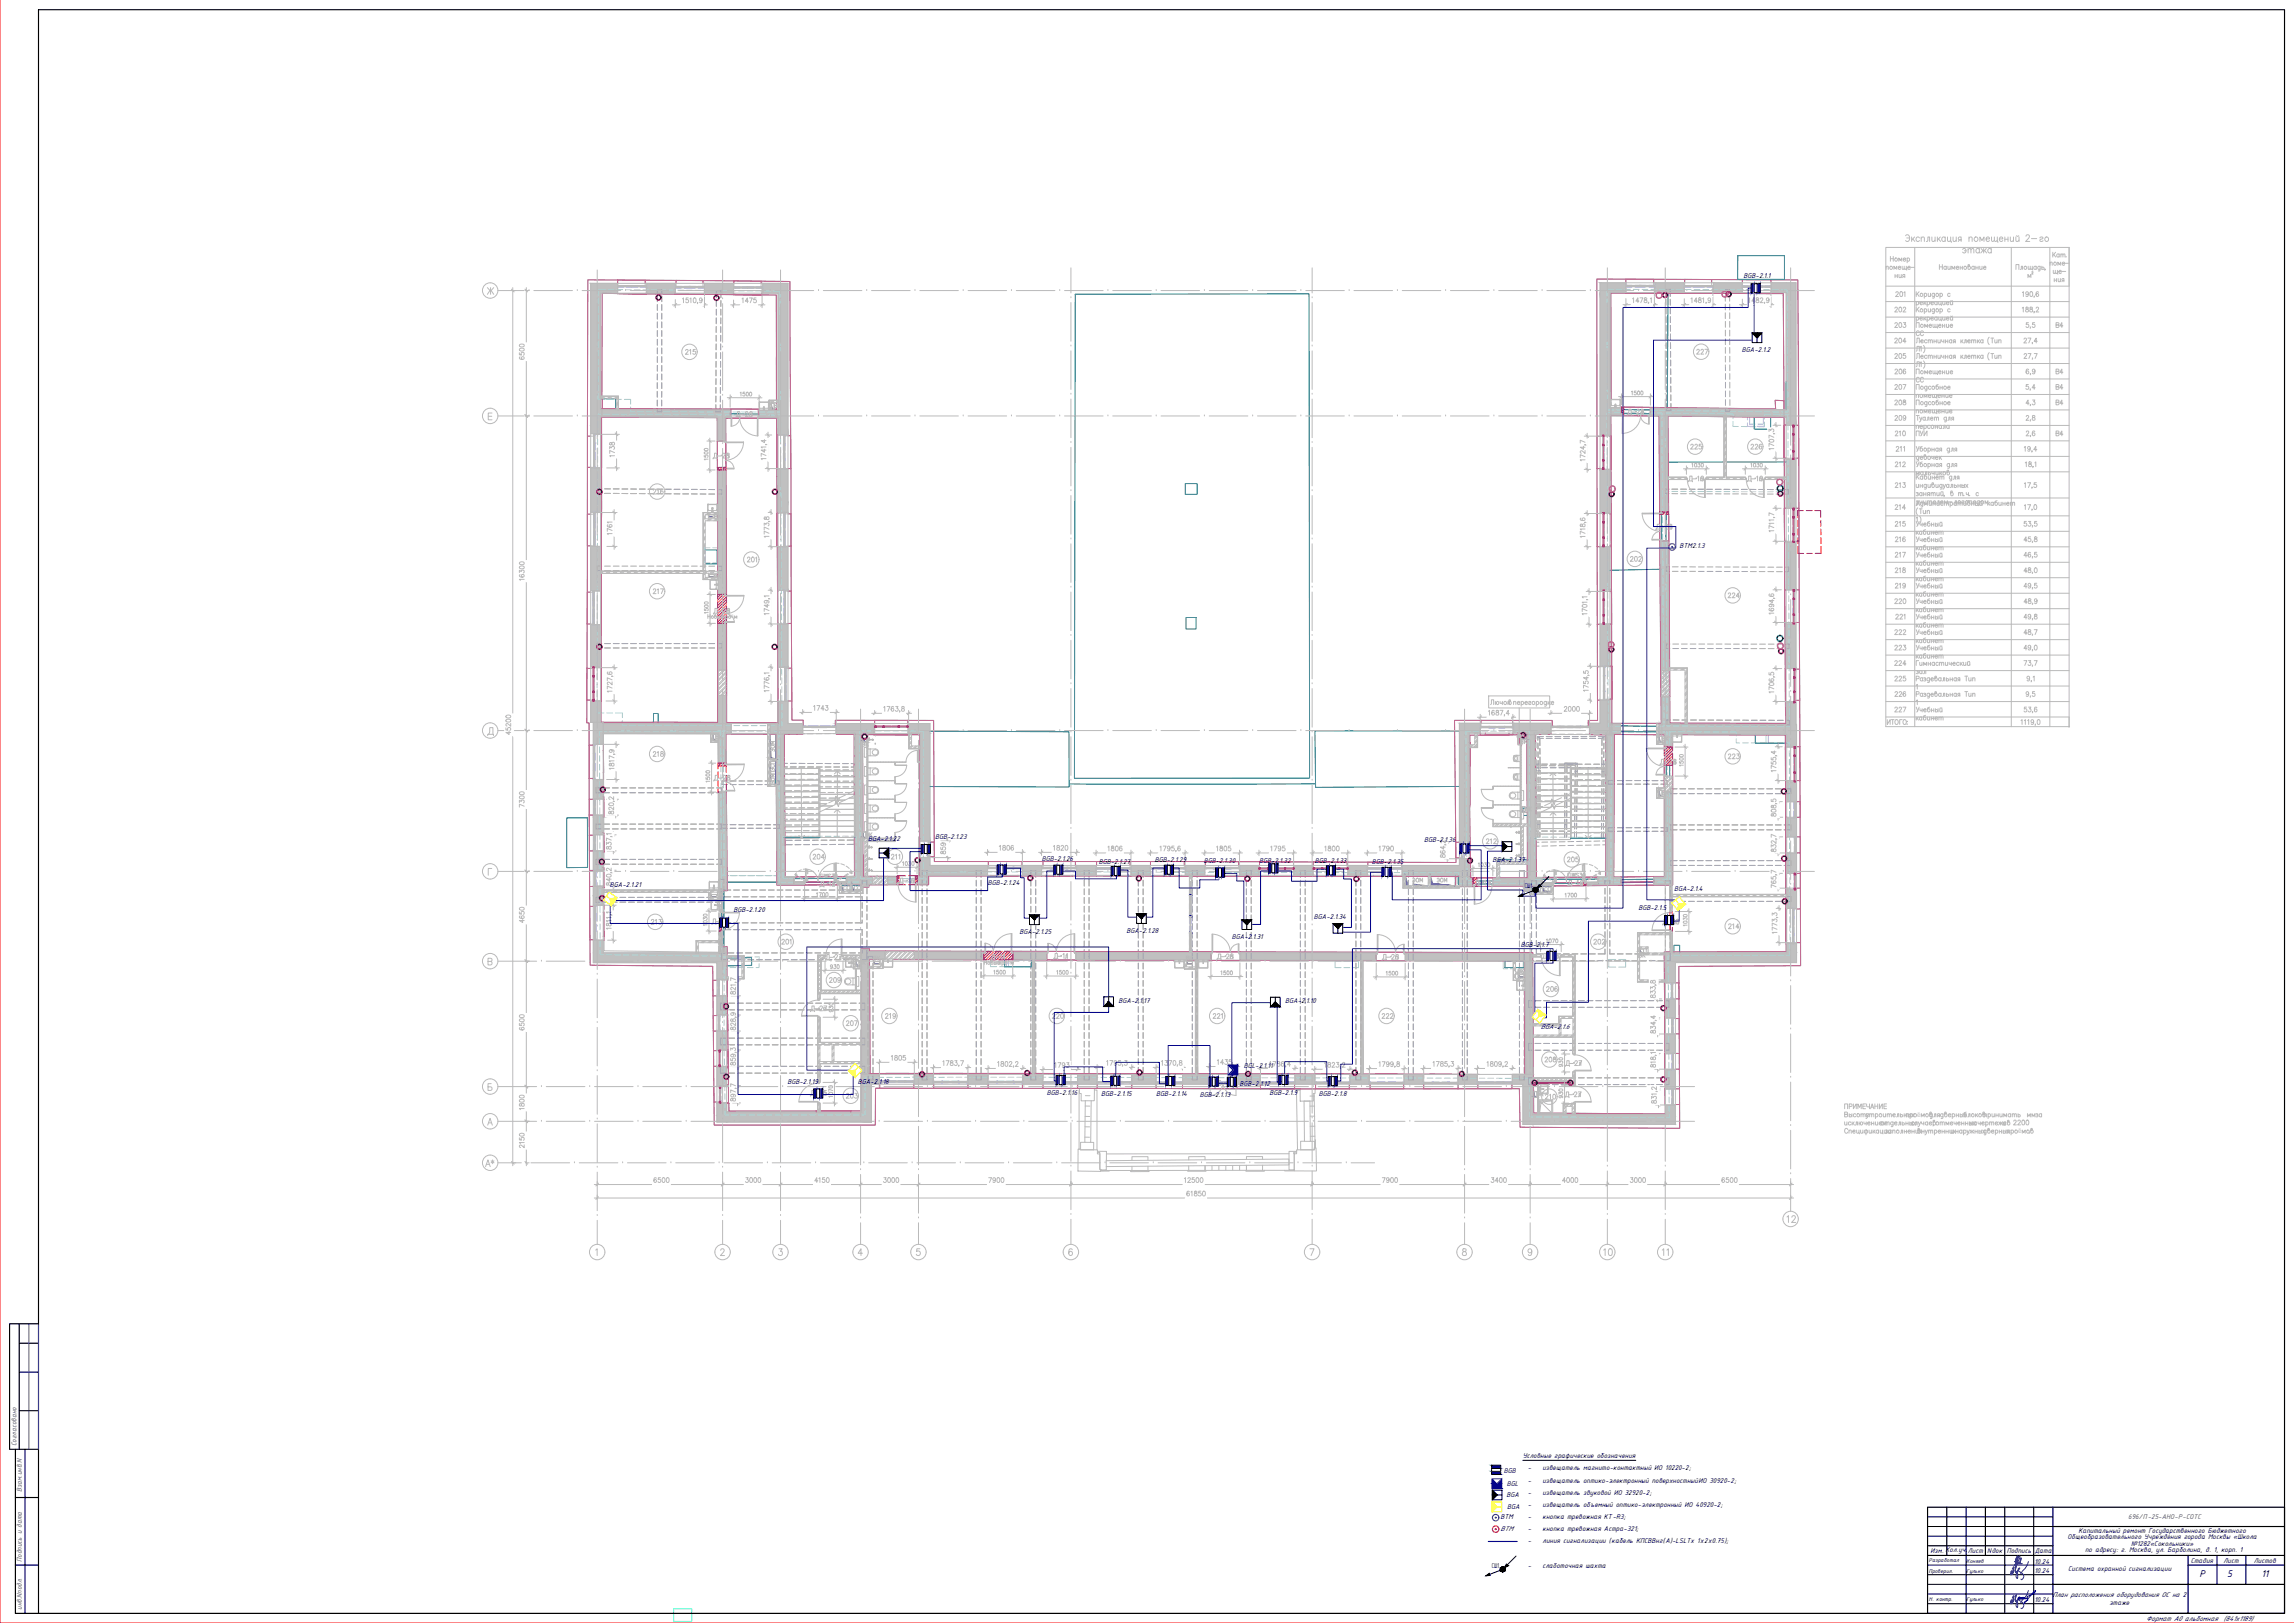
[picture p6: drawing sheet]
<svg xmlns="http://www.w3.org/2000/svg" width="1189mm" height="841mm" viewBox="0 0 1189 841" stroke-linecap="round" stroke-linejoin="round" font-family="sans-serif">
<defs><g id="words">
<g font-size="7.1" fill="#bababa">
<text x="252" y="154">Ж</text>
<text x="925" y="635">12</text>
<text x="830" y="652">10</text>
</g>
<g font-size="6.6" fill="#bababa">
<text x="955" y="581">Высоту</text>
<text x="866" y="652" transform="rotate(-90 866 652)">11</text>
</g>
<g font-size="6.2" fill="#bababa">
<text x="981" y="171">203</text>
<text x="1065" y="171">В4</text>
<text x="1049" y="195">6,9</text>
<text x="1049" y="211">4,3</text>
<text x="1049" y="219">2,8</text>
<text x="1049" y="228">2,6</text>
<text x="981" y="330">222</text>
<text x="338" y="393">218</text>
<text x="467" y="459">-19</text>
<text x="766" y="460">-19</text>
<text x="429" y="510">209</text>
</g>
<g font-size="5.7" fill="#bababa">
<text x="1004" y="141">Наименование</text>
<text x="981" y="155">201</text>
<text x="981" y="163">202</text>
<text x="981" y="179">204</text>
<text x="354" y="185">215</text>
<text x="878" y="185">227</text>
<text x="981" y="187">205</text>
<text x="981" y="195">206</text>
<text x="1065" y="195">В4</text>
<text x="981" y="203">207</text>
<text x="1065" y="203">В4</text>
<text x="845" y="216">-28</text>
<text x="981" y="211">208</text>
<text x="1065" y="211">В4</text>
<text x="383" y="217">-28</text>
<text x="981" y="219">209</text>
<text x="981" y="227">210</text>
<text x="992" y="227">ПУИ</text>
<text x="1065" y="227">В4</text>
<text x="875" y="234">225</text>
<text x="906" y="234">226</text>
<text x="371" y="238">-28</text>
<text x="982" y="235">211</text>
<text x="981" y="243">212</text>
<text x="876" y="250">-19</text>
<text x="907" y="250">-19</text>
<text x="338" y="257">216</text>
<text x="981" y="254">213</text>
<text x="981" y="265">214</text>
<text x="859" y="276">-28</text>
<text x="981" y="274">215</text>
<text x="981" y="282">216</text>
<text x="386" y="292">201</text>
<text x="844" y="292">202</text>
<text x="981" y="290">217</text>
<text x="981" y="298">218</text>
<text x="981" y="306">219</text>
<text x="338" y="309">217</text>
<text x="895" y="311">224</text>
<text x="981" y="314">220</text>
<text x="371" y="319">-28</text>
<text x="981" y="322">221</text>
<text x="981" y="338">223</text>
<text x="981" y="346">224</text>
<text x="981" y="354">225</text>
<text x="981" y="362">226</text>
<text x="772" y="366">Лючок</text>
<text x="784" y="367">перегородке</text>
<text x="981" y="370">227</text>
<text x="895" y="394">223</text>
<text x="861" y="397">-28</text>
<text x="371" y="405">-28</text>
<text x="769" y="439">212</text>
<text x="421" y="446">204</text>
<text x="461" y="446">211</text>
<text x="811" y="448">205</text>
<text x="426" y="460">-16</text>
<text x="814" y="460">-16</text>
<text x="337" y="480">213</text>
<text x="895" y="483">214</text>
<text x="404" y="490">201</text>
<text x="825" y="490">202</text>
<text x="547" y="498">-11</text>
<text x="429" y="498">-27</text>
<text x="515" y="498">-11</text>
<text x="632" y="498">-28</text>
<text x="718" y="498">-28</text>
<text x="800" y="515">206</text>
<text x="421" y="525">-27</text>
<text x="438" y="533">207</text>
<text x="458" y="529">219</text>
<text x="544" y="529">220</text>
<text x="628" y="529">221</text>
<text x="715" y="529">222</text>
<text x="800" y="551">208</text>
<text x="812" y="554">-27</text>
<text x="812" y="569">-27</text>
<text x="438" y="570">203</text>
<text x="800" y="571">210</text>
<text x="955" y="576">ПРИМЕЧАНИЕ</text>
<text x="966" y="581">строительных</text>
<text x="999" y="581">для</text>
<text x="1017" y="580">блоков</text>
<text x="1027" y="581">принимать</text>
<text x="974" y="585">отдельных</text>
<text x="1024" y="585">чертеже</text>
<text x="1043" y="584">2200</text>
<text x="1013" y="589">наружных</text>
</g>
<g font-size="5.7">
<text x="370" y="480">-30</text>
<text x="863" y="480">-30</text>
<text x="800" y="498">-35</text>
<text x="632" y="564">-1</text>
<text x="421" y="569">-35</text>
</g>
<g font-size="5.4">
<text x="1140" y="817">Р</text>
<text x="1154" y="817">5</text>
<text x="1172" y="817">11</text>
</g>
<g font-size="5.3" fill="#bababa">
<text x="370" y="270">ВК</text>
<text x="370" y="301">ВК</text>
<text x="366" y="322">Новый</text>
<text x="446" y="388">ВК</text>
<text x="787" y="387">ВК</text>
<text x="860" y="413">ВК</text>
<text x="790" y="422">ВК</text>
<text x="731" y="458">ЭОМ</text>
<text x="744" y="458">ЭОМ</text>
<text x="371" y="466">ВК</text>
<text x="848" y="497">ВК</text>
<text x="452" y="499">ВК</text>
<text x="509" y="501">Новый</text>
<text x="614" y="499">ВК</text>
<text x="786" y="506">ВК</text>
</g>
<g font-size="4.9" fill="#bababa">
<text x="400" y="212">ВК</text>
<text x="370" y="384">ВК</text>
<text x="860" y="385">ВК</text>
<text x="403" y="391" transform="rotate(-90 403 391)">ЭОМ</text>
<text x="403" y="407" transform="rotate(-90 403 407)">ЭОМ</text>
<text x="403" y="402" transform="rotate(-90 403 402)">ПЭСПЗ</text>
<text x="448" y="435">ВК</text>
<text x="436" y="462">СС</text>
<text x="442" y="462">СС</text>
<text x="800" y="463">СС</text>
<text x="444" y="501">ВК</text>
<text x="796" y="569">ВК</text>
<text x="1054" y="580">за</text>
<text x="955" y="584">исключением</text>
<text x="1003" y="584">отмеченных</text>
<text x="1020" y="584">на</text>
<text x="976" y="588">заполнения</text>
</g>
<text font-size="4.9" x="794" y="463">СС</text>
<text font-size="4.4" fill="#bababa" x="426" y="525">п</text>
<text font-size="4.4" fill="#00f" x="426" y="569">п</text>
<g font-size="4">
<text x="1112" y="840">Формат А0 альбомная</text>
<text x="1152" y="840">(841х1189)</text>
</g>
<g font-size="3.9">
<text x="904" y="144">BGB-2.1.1</text>
<text x="903" y="182">BGA-2.1.2</text>
<text x="870" y="284">BTM2.1.3</text>
<text x="450" y="436">BGA-2.1.22</text>
<text x="485" y="435">BGB-2.1.23</text>
<text x="738" y="436">BGB-2.1.36</text>
<text x="540" y="446">BGB-2.1.26</text>
<text x="569" y="448">BGB-2.1.27</text>
<text x="598" y="447">BGB-2.1.29</text>
<text x="624" y="447">BGB-2.1.30</text>
<text x="653" y="447">BGB-2.1.32</text>
<text x="681" y="447">BGB-2.1.33</text>
<text x="711" y="447">BGB-2.1.35</text>
<text x="774" y="447">BGA-2.1.37</text>
<text x="316" y="460">BGA-2.1.21</text>
<text x="512" y="458">BGB-2.1.24</text>
<text x="790" y="460">СШ1</text>
<text x="868" y="461">BGA-2.1.4</text>
<text x="380" y="473">BGB-2.1.20</text>
<text x="849" y="472">BGB-2.1.5</text>
<text x="681" y="476">BGA-2.1.34</text>
<text x="528" y="484">BGA-2.1.25</text>
<text x="584" y="483">BGA-2.1.28</text>
<text x="638" y="486">BGA-2.1.31</text>
<text x="788" y="491">BGB-2.1.7</text>
<text x="580" y="520">BGA-2.1.17</text>
<text x="666" y="520">BGA-2.1.10</text>
<text x="799" y="533">BGA-2.1.6</text>
<text x="645" y="553">BGL-2.1.11</text>
<text x="408" y="562">BGB-2.1.19</text>
<text x="445" y="562">BGA-2.1.18</text>
<text x="642" y="563">BGB-2.1.12</text>
<text x="542" y="567">BGB-2.1.16</text>
<text x="571" y="568">BGB-2.1.15</text>
<text x="599" y="568">BGB-2.1.14</text>
<text x="622" y="568">BGB-2.1.13</text>
<text x="658" y="567">BGB-2.1.9</text>
<text x="683" y="568">BGB-2.1.8</text>
<text x="789" y="756">Условные графические обозначения</text>
<text x="792" y="762">-</text>
<text x="799" y="762">извещатель магнито-контактный ИО 10220-2;</text>
<text x="779" y="763">BGB</text>
<text x="781" y="770">BGL</text>
<text x="792" y="768">-</text>
<text x="799" y="768">извещатель оптико-электронный поверхностныйИО 30920-2;</text>
<text x="781" y="776">BGA</text>
<text x="792" y="775">-</text>
<text x="799" y="775">извещатель звуковой ИО 32920-2;</text>
<text x="781" y="782">BGA</text>
<text x="792" y="781">-</text>
<text x="799" y="781">извещатель объемный оптико-электронный ИО 40920-2;</text>
<text x="778" y="787">BTM</text>
<text x="792" y="787">-</text>
<text x="799" y="787">кнопка тревожная КТ-R3;</text>
<text x="778" y="793">BTM</text>
<text x="792" y="793">-</text>
<text x="799" y="793">кнопка тревожная Астра-321;</text>
<text x="1072" y="798">Общеобразовательного Учреждения города Москвы «Школа</text>
<text x="1077" y="794">Капитальный ремонт Государственного Бюджетного</text>
<text x="792" y="800">-</text>
<text x="799" y="800">линия сигнализации (кабель КПСВВнг(А)-LSLTx 1х2х0.75);</text>
<text x="1104" y="801">№1282«Сокольники»</text>
<text x="1001" y="805">Изм. Кол.уч.</text>
<text x="1020" y="805">Лист</text>
<text x="1030" y="805">Nдок</text>
<text x="1040" y="805">Подпись</text>
<text x="1054" y="805">Дата</text>
<text x="1081" y="804">по адресу: г. Москва, ул. Барболина, д. 1, корп. 1</text>
<text x="1135" y="810">Стадия</text>
<text x="1152" y="810">Лист</text>
<text x="1168" y="810">Листов</text>
<text x="773" y="812">СШ1</text>
<text x="792" y="812">-</text>
<text x="799" y="812">слаботочная шахта</text>
<text x="1054" y="810">10.24</text>
<text x="1054" y="815">10.24</text>
<text x="1072" y="814">Система охранной сигнализации</text>
<text x="1064" y="827">План расположения оборудования ОС на 2</text>
<text x="1054" y="830">10.24</text>
<text x="1093" y="832">этаже</text>
</g>
<g font-size="3.9" fill="#545454">
<text x="8" y="749" transform="rotate(-90 8 749)">Согласовано</text>
<text x="11" y="773" transform="rotate(-90 11 773)">Взам.инв.N</text>
<text x="1103" y="787">696/П-25-АНО-Р-СОТС</text>
<text x="11" y="809" transform="rotate(-90 11 809)">Подпись и дата</text>
<text x="11" y="834" transform="rotate(-90 11 834)">инв.Nподл.</text>
</g>
<g font-size="3.5" fill="#bababa">
<text x="994" y="579">ё</text>
<text x="1046" y="587">ё</text>
</g>
<text font-size="3.1" fill="#bababa" x="1051" y="588">.</text>
<g font-size="3.1">
<text x="1000" y="809">Разработал</text>
<text x="1019" y="810">Коняев</text>
<text x="1000" y="815">Проверил.</text>
<text x="1019" y="815">Гулько</text>
<text x="1000" y="829">Н. контр.</text>
<text x="1019" y="830">Гулько</text>
</g>
<g font-size="2.8" fill="#bababa">
<text x="379" y="320">ё</text>
<text x="522" y="500">ё</text>
</g>
</g></defs>
<g fill="#c0c0c0" stroke="#c0c0c0" stroke-width=".52">
<path d="M447 557h5z"/>
<path d="M792 557h2z"/>
<path d="M829 243h5z"/>
<path d="M829 283h5z"/>
<path d="M829 323h5z"/>
<path d="M829 363h5z"/>
<path d="M306 363h5z"/>
<path d="M926 375l5 1z"/>
<path d="M861 375h65z"/>
<path d="M861 380l65 1z"/>
<path d="M834 375h6z"/>
<path d="M860 375h1z"/>
<path d="M377 576l75 2v-2zM377 576l75 2h-75z"/>
<path d="M377 578l75 3v-3zM377 578l75 3h-75z"/>
<path d="M447 557l5 19v-19zM447 557l5 19h-5z"/>
<path d="M784 557h7zM784 557h7z"/>
<path d="M792 557h2zM791 557h3z"/>
<path d="M784 557h7zM784 557h7z"/>
<path d="M474 557l9 1v-1zM474 557l9 1h-9z"/>
<path d="M558 557l10 4v-4zM558 557l10 4h-10z"/>
<path d="M784 557l10 4v-4zM784 557l10 4h-10z"/>
<path d="M784 561l10 1v-1zM784 561l10 1h-10z"/>
<path d="M756 557l10 5v-5zM756 557l10 5h-10z"/>
<path d="M728 557l9 5v-5zM728 557l9 5h-9z"/>
<path d="M700 557l9 5v-5zM700 557l9 5h-9z"/>
<path d="M671 557l10 5v-5zM671 557l10 5h-10z"/>
<path d="M641 557l12 5v-5zM641 557l12 5h-12z"/>
<path d="M613 557l14 5v-5zM613 557l14 5h-14z"/>
<path d="M587 557l12 5v-5zM587 557l12 5h-12z"/>
<path d="M558 561l10 1v-1zM558 561l10 1h-10z"/>
<path d="M530 557l10 5v-5zM530 557l10 5h-10z"/>
<path d="M502 557l10 5v-5zM502 557l10 5h-10z"/>
<path d="M474 558l9 4v-4zM474 558l9 4h-9z"/>
<path d="M452 557l4 5v-5zM452 557l4 5h-4z"/>
<path d="M789 562l5 21v-21zM789 562l5 21h-5z"/>
<path d="M789 583h5zM789 583h5z"/>
<path d="M794 578h69zM794 578h69h-69z"/>
<path d="M794 578l69 5v-5zM794 578l69 5h-69z"/>
<path d="M863 494l5 15v-15zM863 494l5 15h-5z"/>
<path d="M863 518l5 9v-9zM863 518l5 9h-5z"/>
<path d="M863 536l5 10v-10zM863 536l5 10h-5z"/>
<path d="M863 554l5 10v-10zM863 554l5 10h-5z"/>
<path d="M863 573l5 5v-5zM863 573l5 5h-5z"/>
<path d="M863 578l5 5v-5zM863 578l5 5h-5z"/>
<path d="M868 494l63 1v-1zM868 494l63 1h-63z"/>
<path d="M868 495l63 4v-4zM868 495l63 4h-63z"/>
<path d="M918 147l8 5v-5zM918 147l8 5h-8z"/>
<path d="M888 147l15 5v-5zM888 147l15 5h-15z"/>
<path d="M858 147l15 5v-5zM858 147l15 5h-15z"/>
<path d="M829 147l14 5v-5zM829 147l14 5h-14z"/>
<path d="M829 152l5 74v-74zM829 152l5 74h-5z"/>
<path d="M829 243l5 23v-23zM829 243l5 23h-5z"/>
<path d="M829 283l5 23v-23zM829 283l5 23h-5z"/>
<path d="M829 323l5 11v-11zM829 323l5 11h-5z"/>
<path d="M829 334l5 11v-11zM829 334l5 11h-5z"/>
<path d="M829 363l5 12v-12zM829 363l5 12h-5z"/>
<path d="M403 375l13 5v-5zM403 375l13 5h-13z"/>
<path d="M471 375l11 5v-5zM471 375l11 5h-11z"/>
<path d="M433 375l20 5v-5zM433 375l20 5h-20z"/>
<path d="M403 380h13zM403 380h13z"/>
<path d="M403 147l5 78v-78zM403 147l5 78h-5z"/>
<path d="M403 243l5 17v-17zM403 243l5 17h-5z"/>
<path d="M403 260l5 6v-6zM403 260l5 6h-5z"/>
<path d="M403 283l5 23v-23zM403 283l5 23h-5z"/>
<path d="M403 324l5 22v-22zM403 324l5 22h-5z"/>
<path d="M403 363l5 12v-12zM403 363l5 12h-5z"/>
<path d="M395 147l8 5v-5zM395 147l8 5h-8z"/>
<path d="M365 147l15 5v-5zM365 147l15 5h-15z"/>
<path d="M335 147l15 5v-5zM335 147l15 5h-15z"/>
<path d="M306 147l14 5v-5zM306 147l14 5h-14z"/>
<path d="M306 152l5 69v-69zM306 152l5 69h-5z"/>
<path d="M306 221l5 4v-4zM306 221l5 4h-5z"/>
<path d="M306 242l5 23v-23zM306 242l5 23h-5z"/>
<path d="M306 283l5 23v-23zM306 283l5 23h-5z"/>
<path d="M306 324l5 22v-22zM306 324l5 22h-5z"/>
<path d="M306 363l5 11v-11zM306 363l5 11h-5z"/>
<path d="M306 374h4zM306 374h5z"/>
<path d="M307 494l70 5v-5zM307 494l70 5h-70z"/>
<path d="M372 499l5 9v-9zM372 499l5 9h-5z"/>
<path d="M372 516l5 10v-10zM372 516l5 10h-5z"/>
<path d="M372 534l5 10v-10zM372 534l5 10h-5z"/>
<path d="M372 553l5 10v-10zM372 553l5 10h-5z"/>
<path d="M372 572l5 6v-6zM372 572l5 6h-5z"/>
<path d="M372 578l5 3v-3zM372 578l5 3h-5z"/>
<path d="M784 375l20 4v-4zM784 375l20 4h-20z"/>
<path d="M824 375l10 5v-5zM824 375l10 5h-10z"/>
<path d="M784 379l20 1v-1zM784 379l20 1h-20z"/>
<path d="M756 375l11 5v-5zM756 375l11 5h-11z"/>
<path d="M926 147l5 73v-73zM926 147l5 73h-5z"/>
<path d="M926 238l5 25v-25zM926 238l5 25h-5z"/>
<path d="M926 281l5 25v-25zM926 281l5 25h-5z"/>
<path d="M926 323l5 23v-23zM926 323l5 23h-5z"/>
<path d="M926 364l5 11v-11zM926 364l5 11h-5z"/>
<path d="M307 374l6 12v-12zM307 374l6 12h-6z"/>
<path d="M307 386h4zM307 386h6z"/>
<path d="M307 404l6 10v-10zM307 404l6 10h-6z"/>
<path d="M307 422l6 2v-2zM307 422l6 2h-6z"/>
<path d="M307 424l6 8v-8zM307 424l6 8h-6z"/>
<path d="M307 441l6 10v-10zM307 441l6 10h-6z"/>
<path d="M307 459l6 5v-5zM307 459l6 5h-6z"/>
<path d="M307 464l6 5v-5zM307 464l6 5h-6z"/>
<path d="M307 487l6 7v-7zM307 487l6 7h-6z"/>
<path d="M477 380l5 56v-56zM477 380l5 56h-5z"/>
<path d="M477 444l5 10v-10zM477 444l5 10h-5z"/>
<path d="M530 448l10 4v-4zM530 448l10 4h-10z"/>
<path d="M586 448l10 4v-4zM586 448l10 4h-10z"/>
<path d="M671 448l9 5v-5zM671 448l9 5h-9z"/>
<path d="M699 448l10 5v-5zM699 448l10 5h-10z"/>
<path d="M727 448l34 6v-6zM727 448l34 6h-34z"/>
<path d="M699 453l10 1zM699 453l10 1z"/>
<path d="M671 453l9 1v-1zM671 453l9 1h-9z"/>
<path d="M643 448l9 6v-6zM643 448l9 6h-9z"/>
<path d="M614 448l10 6v-6zM614 448l10 6h-10z"/>
<path d="M586 452l10 2v-2zM586 452l10 2h-10z"/>
<path d="M558 448l10 6v-6zM558 448l10 6h-10z"/>
<path d="M530 452l10 2v-2zM530 452l10 2h-10z"/>
<path d="M482 448l30 6v-6zM482 448l30 6h-30z"/>
<path d="M756 380l5 56v-56zM756 380l5 56h-5z"/>
<path d="M756 445l5 3v-3zM756 445l5 3h-5z"/>
<path d="M926 376l5 11v-11zM926 376l5 11h-5z"/>
<path d="M926 387h5zM926 387h3z"/>
<path d="M926 405l5 10v-10zM926 405l5 10h-5z"/>
<path d="M926 424l5 10v-10zM926 424l5 10h-5z"/>
<path d="M926 442l5 11v-11zM926 442l5 11h-5z"/>
<path d="M926 461l5 10v-10zM926 461l5 10h-5z"/>
<path d="M926 489l5 4v-4zM926 489l5 4h-5z"/>
<path d="M926 493l5 1zM926 493l5 1z"/>
<path d="M861 375l65 5v-5zM861 375l65 5h-65z"/>
<path d="M925 381h1zM861 380l65 1z"/>
<path d="M834 375l6 5v-5zM834 375l6 5h-6z"/>
<path d="M834 380h6zM834 380h6z"/>
<path d="M860 375l1 5v-5zM860 375l1 5h-1z"/>
</g>
<g fill="#c0c0c0" stroke="#c0c0c0" stroke-width=".52">
<path d="M373 491h1z"/>
<path d="M865 458h1z"/>
<path d="M865 458h1l1 12z"/>
<path d="M866 484h1z"/>
<path d="M535 497h1z"/>
<path d="M705 498h1z"/>
<path d="M792 455h4z"/>
<path d="M774 455h25z"/>
<path d="M761 455h2z"/>
<path d="M774 459h25z"/>
<path d="M761 459h2z"/>
<path d="M828 455h8z"/>
<path d="M828 458l8 1z"/>
<path d="M863 380h4v7z"/>
<path d="M863 410h4v48z"/>
<path d="M860 215h4z"/>
<path d="M861 260h3v5z"/>
<path d="M861 280h3z"/>
<path d="M861 280h3l1 67z"/>
<path d="M861 361h4z"/>
<path d="M861 375h4z"/>
<path d="M834 211h6z"/>
<path d="M855 211l71 1h-71z"/>
<path d="M855 215h71v1z"/>
<path d="M443 380h4v74z"/>
<path d="M403 457h4v1z"/>
<path d="M407 455h4z"/>
<path d="M407 458h4z"/>
<path d="M311 212l67 1z"/>
<path d="M393 213h10z"/>
<path d="M311 216h67z"/>
<path d="M393 216h10z"/>
<path d="M446 492h4z"/>
<path d="M447 556l3 1z"/>
<path d="M474 493h36z"/>
<path d="M525 493h17z"/>
<path d="M558 493l70 1z"/>
<path d="M643 494h70z"/>
<path d="M728 494h66z"/>
<path d="M525 497h17z"/>
<path d="M643 497l70 1z"/>
<path d="M728 498h66z"/>
<path d="M790 459h4z"/>
<path d="M790 460h4v2z"/>
<path d="M460 454h5z"/>
<path d="M439 454h13z"/>
<path d="M439 457h13v1z"/>
<path d="M372 216h4z"/>
<path d="M372 216h4v13z"/>
<path d="M372 244h4z"/>
<path d="M372 305h4z"/>
<path d="M372 305h4v3z"/>
<path d="M372 360h4z"/>
<path d="M790 498h4z"/>
<path d="M791 554h4v3z"/>
<path d="M446 458h4z"/>
<path d="M446 459h4z"/>
<path d="M756 454h5v5z"/>
<path d="M372 380h4v15z"/>
<path d="M373 410h3z"/>
<path d="M434 457h5z"/>
<path d="M411 457h6z"/>
<path d="M434 457h5v1z"/>
<path d="M411 458h6z"/>
<path d="M822 457h6z"/>
<path d="M822 458h6v1z"/>
<path d="M857 455l6-1z"/>
<path d="M836 455h4z"/>
<path d="M857 458h6z"/>
<path d="M836 458h4z"/>
<path d="M373 482l1 9v-9zM373 482l1 9h-1zM373 491h1z"/>
<path d="M373 491h1zM373 491h1z"/>
<path d="M865 458v12h2zM865 470h2z"/>
<path d="M866 484l1 10v-10zM866 484l1 10h-1z"/>
<path d="M535 497l1 57v-57zM535 497l1 57h-1z"/>
<path d="M535 554l1 3v-3zM535 554l1 3h-1z"/>
<path d="M620 497l1 60v-60zM620 497l1 60h-1z"/>
<path d="M705 498l1 59v-59zM705 498l1 59h-1z"/>
<path d="M791 380l5 75-1-75zM791 380l5 75h-4z"/>
<path d="M792 455h4zM792 455h4z"/>
<path d="M832 380h2zM832 380h2z"/>
<path d="M832 380h4zM832 380h4z"/>
<path d="M832 380l4 75v-75zM832 380l4 75h-4zM832 455h4z"/>
<path d="M832 455h4zM832 455h4z"/>
<path d="M774 455l25 4v-4zM774 455l25 4h-25z"/>
<path d="M774 459h6zM774 459h6z"/>
<path d="M761 455l2 4v-4zM761 455l2 4h-2z"/>
<path d="M761 459h2zM761 459h2z"/>
<path d="M828 455l8 3v-3zM828 455l8 3h-8z"/>
<path d="M828 458l8 1zM828 459h8z"/>
<path d="M863 387h4zM863 380l4 7h-4z"/>
<path d="M863 410v48h4zM863 458h4z"/>
<path d="M860 215l4 45v-45zM860 215l4 45h-3z"/>
<path d="M861 260v5h3zM861 265h3z"/>
<path d="M861 280v67h4zM861 347h4z"/>
<path d="M861 361l4 14v-14zM861 361l4 14h-4z"/>
<path d="M834 211l6 4v-4zM834 211l6 4h-6z"/>
<path d="M834 215h6zM834 215h6z"/>
<path d="M855 212l71 3v-3zM855 212l71 3h-71z"/>
<path d="M855 215l71 1zM925 216h1z"/>
<path d="M443 380v74h4zM443 454h4z"/>
<path d="M402 380h1zM402 380h1z"/>
<path d="M402 380l5 77-1-77zM402 380l5 77h-4z"/>
<path d="M403 458h4zM403 457l4 1h-4z"/>
<path d="M407 455l4 3v-3zM407 455l4 3h-4z"/>
<path d="M407 458h4zM407 458h4z"/>
<path d="M477 454l4 4v-4zM477 454l4 4h-4z"/>
<path d="M477 458h3zM477 458h3zM477 458h4z"/>
<path d="M399 375l4 5v-5zM399 375l4 5h-4z"/>
<path d="M376 375l3 5v-5zM376 375l3 5h-3z"/>
<path d="M311 213l67 3v-3zM311 213l67 3h-67z"/>
<path d="M376 216h2zM311 216h67z"/>
<path d="M393 213l10 3v-3zM393 213l10 3h-10z"/>
<path d="M446 492l4 64v-64zM446 492l4 64h-3z"/>
<path d="M447 557h3zM447 556l3 1z"/>
<path d="M474 493l36 4v-4zM474 493l36 4h-36z"/>
<path d="M474 497h36zM474 497h36z"/>
<path d="M525 493l17 4v-4zM525 493l17 4h-17z"/>
<path d="M541 497h1zM525 497h17z"/>
<path d="M558 494l70 3v-3zM558 494l70 3h-70z"/>
<path d="M558 497h70zM558 497h70z"/>
<path d="M643 494l70 3v-3zM643 494l70 3h-70z"/>
<path d="M728 494l66 4v-4zM728 494l66 4h-66z"/>
<path d="M790 459l4 1v-1zM790 459l4 1h-4z"/>
<path d="M790 460v2h4zM790 462h4z"/>
<path d="M439 454l13 3v-3zM439 454l13 3h-13z"/>
<path d="M460 454l5 4v-4zM460 454l5 4h-5zM460 458h5z"/>
<path d="M460 458h5zM460 458h5z"/>
<path d="M439 457v1h13zM439 458h13z"/>
<path d="M372 216v13h4zM372 229h4z"/>
<path d="M372 244l4 61v-61zM372 244l4 61h-4zM372 305h4z"/>
<path d="M372 305h4zM372 305h4z"/>
<path d="M372 305v3h4zM372 308h4z"/>
<path d="M372 323l4 24v-24zM372 323l4 24h-4z"/>
<path d="M372 347h2zM372 347h2zM372 347h4z"/>
<path d="M372 360l4 15v-15zM372 360l4 15h-4z"/>
<path d="M790 498l5 56-1-56zM790 498l5 56h-4z"/>
<path d="M791 554v3h4zM791 557h4z"/>
<path d="M446 458l4 1v-1zM446 458l4 1h-4z"/>
<path d="M446 459h4zM446 459h4h-4z"/>
<path d="M756 454v5h5zM756 459h5z"/>
<path d="M372 380v15h4zM372 395h4z"/>
<path d="M373 410l4 51-1-51zM373 410l4 51h-4z"/>
<path d="M373 491l4 3v-3zM373 491l4 3h-4z"/>
<path d="M434 457h5zM434 457h5z"/>
<path d="M411 457l6 1v-1zM411 457l6 1h-6z"/>
<path d="M434 458h5zM434 457l5 1h-5z"/>
<path d="M411 458h6zM411 458h6z"/>
<path d="M822 457l6 1zM822 457l6 1z"/>
<path d="M822 458v1h6zM822 459h6z"/>
<path d="M313 375l63 5v-5zM313 375l63 5h-63z"/>
<path d="M857 455l6 3v-3zM857 455l6 3h-6z"/>
<path d="M857 458h6zM857 458h6h-6z"/>
<path d="M836 455l4 3v-3zM836 455l4 3h-4z"/>
<path d="M836 458h4zM836 458h4z"/>
</g>
<g fill="#808080" stroke="#808080" stroke-width=".52">
<path d="M399 380l1 13h-1z"/>
<path d="M728 454l2 4h-2z"/>
<path d="M741 454l1 4h-1z"/>
<path d="M367 267l1 1h-1z"/>
<path d="M368 464l1 1h-1z"/>
<path d="M367 298l1 1h-1z"/>
<path d="M399 394l1 11h-1zM399 405h1z"/>
<path d="M728 458h2zM728 458h2z"/>
<path d="M728 458l2 1v-1zM728 458l2 1h-2z"/>
<path d="M741 458l13 1zM741 458l13 1h-13z"/>
<path d="M367 268h3zM367 268h3h-3z"/>
<path d="M368 465h3zM368 465h3h-3z"/>
<path d="M367 299h3zM367 299h3h-3z"/>
</g>
<g fill="none" stroke="#aaa" stroke-width=".52">
<path d="M796 384v4M796 389v3M796 394v2M796 398v18M797 382l1 1v3M797 382v2M797 382l1 1h2M797 382h3M797 385v3M797 390v3M797 394v2M797 398h.1"/>
<path d="M798 381h-2v2M798 388v3M798 392v4M798 398h.1M799 381h3M801 383h3M801 382h3M804 381h3M806 383h3M806 382h3M808 381h3M810 383h3"/>
<path d="M810 382h3M811 396v-1h1v1M811 398v3M812 395l4 1h1M812 398v3M813 381h3M814 398v36v-3h-2M814 399h.1M814 399v26M815 383h3M815 382h3M816 400v3"/>
<path d="M816 398v2M816 398h-2v1M817 381h3M817 398v2h-1M817 400v3M817 398h4M819 383h3M819 382h3M822 381h3M822 398h3M824 383h3M824 382h3"/>
<path d="M826 381h3M827 398h3M828 383h2M828 382h3M830 398v1M830 392v4M830 383v3M830 388v3M830 400v3M830 399h1v1h-1zM831 381h1v3M831 398v1h-1"/>
<path d="M831 398h1M831 394v2M831 390v3M831 382l-1 1M831 382v2M831 385v3M831 400v3M832 395v39M832 390v3M832 386v3M797 416v3M797 403v3"/>
<path d="M797 407v3M797 412v3M797 401v-2h1v2M798 412v3M798 416v3M798 403v3M798 407v3M811 407v3M811 411v3M811 416v3M811 402v3M812 416v3"/>
<path d="M812 402v3M812 407v3M812 411v3M816 418v3M816 413v3M816 409v3M816 404v3M817 418v3M817 413v3M817 409v3M817 404v3M830 418v3"/>
<path d="M830 413v3M830 409v3M830 404v3M831 418v3M831 413v3M831 409v3M831 404v3M796 422v9M797 430v-3h1v3M797 431v3M797 421v3M797 425v2"/>
<path d="M797 431h-1v3M798 425v2M798 431v3M798 421v3M799 431h3M803 431h3M808 431h3M811 431v3M811 430v-3h1v3M811 420v3M811 425v2M812 431v3"/>
<path d="M812 420v3M812 425v2M814 428v3M816 431v3M816 427v3M816 422v3M817 431v3M817 427v3M817 422v3M830 431v3M830 427v3M830 422v3"/>
<path d="M831 431v3M831 427v3M831 422v3"/>
</g>
<g fill="none" stroke="#b2b2b2" stroke-width=".52">
<path d="M796 397v1M796 396v1M796 397h1M797 396v2M798 396v2M798 397h4M803 397h3M808 397h3M811 396v2M812 396l4 1M812 396v2M812 397h2v1"/>
<path d="M816 396v2M817 396v2M830 396v2M831 396v2"/>
</g>
<g fill="none" stroke="#aad4d4" stroke-width=".52">
<path d="M310 159v3M310 154v3M314 150h-4v3M315 150h3M320 150h3M324 150h3M329 150h3M333 150h3M338 150h3M342 150h3M347 150h3M351 150h3"/>
<path d="M356 150h3M360 150h3M365 151h3M369 151h3M374 151h3M378 151h3M383 151h3M387 151h3M392 151h3M396 151h3M401 151h3v3M404 156v3"/>
<path d="M833 155v3M833 159v3M836 150h-3v3M837 150h4M842 150h3M846 150h3M851 150h3M855 150h3M860 150h3M865 150h2M869 150h3M873 150h3"/>
<path d="M878 150h3M882 150h4M887 150h3M891 150h3M896 150h3M900 150h3M905 150h3M910 150h2M914 150h3M918 150h3M923 150h3v2M926 153v3"/>
<path d="M926 158v3M310 172v3M310 177v3M310 163v3M310 168v3M404 160v3M404 165v3M404 169v3M404 174v3M404 178v3M833 164v3M833 168v3"/>
<path d="M833 173v3M833 177v3M926 162v3M926 167v3M926 171v3M926 176v3M310 199v3M310 186v3M310 190v3M310 195v3M310 181v3M404 183v3"/>
<path d="M404 187v3M404 192v3M404 196v3M833 182v3M833 186v3M833 191v3M833 195v3M833 200v3M926 180v3M926 185v3M926 189v3M926 194v3"/>
<path d="M926 198l1 3M310 219v3M310 204v3h3M311 215h-1v2M313 215h3M315 207h3M317 215h3M319 207h3M322 215h3M324 207h3v2M326 215h3M327 211v2h2"/>
<path d="M330 213h3M331 215h3M335 213h3M335 215h3M339 213h3M340 215h3M344 213h3M344 215h3M348 213h3M349 215h3M353 213h3M353 215h3"/>
<path d="M357 213h3M358 215h3M362 213h3M362 215h3M366 213h3M367 215h3M371 213h3M371 215h3M375 213h3M376 215h3M380 213h3M380 215h3"/>
<path d="M393 213l3 1M394 215h3M398 214h3M398 215h3M403 215h2v2M404 201v3M404 205v3M405 218v3M833 219v3M833 204v3M833 209v3h3M835 214h-2v4"/>
<path d="M837 214h3M838 212h3M841 214h3M842 212h3M855 214h3M856 213h3M859 214h2v3M860 213h3M861 218v3M863 217v3M865 213h3M866 214h-3v2"/>
<path d="M868 214h3M869 213h3M872 214h3M874 213h3M877 214h3M878 213h3M881 214h3M883 213h3M886 214h3M887 213h3M890 214h3M892 213h3"/>
<path d="M895 214h3v3M896 213h3M898 218v3h3M901 213h3M905 213h3M910 213h3M914 213h3M914 219v2h-3M918 215h-4v2M919 213h3M919 215h3M924 215h3v3"/>
<path d="M927 203v3M927 207v3M927 212v1h-4M927 220v3M310 228v3M310 232v3M310 237v3M310 223v3M405 223v3M405 227v3M405 232v3M405 236v3"/>
<path d="M833 224v3M833 228v3M833 233v3M833 237v3M861 223v3M861 227v3M861 236v3M861 232v3M863 222v3M863 226v3M863 231v3M863 235v3"/>
<path d="M863 240v3M902 221h3M907 221h3M927 224v3M927 229v3M927 233v3M927 238v3M310 246v3M310 250v3M310 255v3M310 259v3M310 241v3"/>
<path d="M405 245v4M405 241v3M405 251v3M405 255v3M405 260v3M833 242v3M833 246v3M833 251v3M833 255v3M833 260v3M861 241v3M861 245v3"/>
<path d="M861 250v3M861 254l1 3M862 259v3M863 244v3M863 249v3M863 253v3M863 258v3M927 242v3M927 247v3M927 251v7M927 259v3M310 264v3"/>
<path d="M310 268v3M310 273v3M310 277v3M405 269v3M405 264v3M405 273v3M405 278v3M833 264v3M833 269v3M833 273v3M833 278v3M862 268v3"/>
<path d="M862 263v3M862 277v3M863 262v3M863 267v3M863 276v3M927 264v3M927 268v3M927 273v3M927 277v3M310 286v3M310 291v3M310 295v3"/>
<path d="M310 300v3M310 282v3M365 288v4h3M368 284h-3v3M369 284h3v3M372 288v4h-3M405 282v3M405 287v3M405 291v3M405 296v3M833 287v3M833 282v3"/>
<path d="M833 291v6M833 298v3M862 281v3M862 286v3M862 290v3M862 295v3M862 299v3M863 280v3M863 285v3M863 289v3M863 294v3M863 298v3"/>
<path d="M927 282v3M927 286v3M927 291v3M927 295v3M927 300v3M310 304v3M310 309v3M310 313v3M310 318v3M405 300v3M405 309v3M405 305v3"/>
<path d="M405 314v3M405 318v3M833 303v3M833 307v3M833 312v3M833 316v3M862 304v3M862 308v6M862 315v3M862 320v3M863 307l1 3M863 303v3"/>
<path d="M864 312v3M864 316v3M927 304v3M927 309v3M927 313v3M927 318v3M310 322v3M310 327v3M310 331v3M310 336v3M405 323v3M405 327v5"/>
<path d="M405 333v3M405 338v3M833 321v3M833 325v3M833 330v3M833 334v3M833 339v3M862 324v3M862 329v3M862 333v3M862 338v3M864 321v3"/>
<path d="M864 325v3M864 334v3M864 330v3M864 339v3M927 322v3M927 327v3M927 331v3M927 336v3M309 340v3M309 345v3M309 349v3M309 354v3"/>
<path d="M309 358v3M405 347v3M405 342v3M405 351v3M405 356v3M833 348v3M833 343v3M833 352v3M833 357v3M862 342v3M862 351v3M862 347v3"/>
<path d="M862 356v3M864 343v3M864 348v3M864 352v3M864 357v3M927 340v3M927 345v3M927 349v3M927 354v3M927 358v3M309 367v2h4M309 363v3"/>
<path d="M314 379h-3v2M314 369h3M316 379h3M319 369h4v3M320 379h3M323 373v3h2M325 379h3M326 376h3M329 379h3M331 376h3M334 379h3M335 376h3"/>
<path d="M338 379h3M340 376h3M343 379h3M344 376h3M347 379h3M349 376h3M352 379h3M353 376h3M356 379h3M358 376h3M361 379h3M362 376h3"/>
<path d="M365 379h3M367 376h3M371 376h3M375 379h2M376 376h3M379 379h3M380 376h3M383 379h3M385 376h3M388 379h3M389 376h3M392 379h3"/>
<path d="M394 376h3M397 379h3M398 376h3M401 379h3v3M405 360v3M405 374v2h-2M405 365v3M405 369v3M448 379h-3v1M449 379h3M454 379h3M458 379h3"/>
<path d="M463 379h3M467 379h3M472 379h3M476 379h3v3M762 379h-2v2M763 379h3M768 379h3M772 379h3M777 379h3M784 379h-3M789 379h-3M790 379h3v3"/>
<path d="M833 361v3M833 375v1h3M833 366v3M833 370v3M837 376h3M838 379h-3v2M839 379h3M842 376h3M844 379h3M846 376h3M848 379h3M851 376h3"/>
<path d="M853 379h3M855 376h3M857 379h3M862 379h2v2M862 360v3M862 365v3M862 369v3M862 374v2h-2M864 361v3M864 370v3M864 366v3M864 375v1h2"/>
<path d="M867 376h3M868 379h-3v2M870 379h3M872 376h3M874 379h3M876 376h3M879 379h3M881 376h3M883 379h3M885 376h3M888 379h3M890 376h3"/>
<path d="M892 379h3M894 376h3M897 379h3v2M899 376h3M903 376h3M908 376h3M912 376h3M917 376h3M921 376h3M927 363v3M927 367v3M927 372v4h-1"/>
<path d="M311 387v3M311 383v3M311 392v3M311 396v3M374 383v3M374 388v3M374 392v3M374 397v3M375 383v3M375 388v3M375 393v2M375 397v3"/>
<path d="M399 384v-4h3v4M399 390v3h3v-3M446 382v3M446 391v3M446 395v3M446 400v3M479 384v3M479 388v3M479 393v3M479 397v4M760 382v3M760 387v3"/>
<path d="M760 391v3M760 396v3M793 388v3M793 393v3M793 397v3M835 396v3M835 391v3M835 387v3M835 382v3M864 387v3M865 387v3M865 396v3"/>
<path d="M900 383v2h2M903 385h3M908 385h3M912 385h3M917 385h3M921 385h3M926 385h1v3M927 389v3M927 393v3M927 398v3M311 401v3M311 405v3"/>
<path d="M311 410v3M311 414v3M311 419v3M374 406v3M374 410v3M374 415v3M374 419v3M375 401v7M375 410v3M375 419v3M375 414v3M404 411v3"/>
<path d="M404 415v3M404 420v3M446 404v3M446 413v3M446 409v3M446 418v3M479 402v3M479 406v3M479 411v3M479 415v3M479 420v3M760 400v3"/>
<path d="M760 405v3M760 409v3M760 414v3M760 418v3M793 402v3M793 406v3M793 411v3M793 415v3M835 414v3M835 418v3M835 405v3M835 409v3"/>
<path d="M835 400v3M864 400v3M864 405v3M864 414v3M864 418v3M865 401v3M865 405v3M865 414v3M865 419v3M927 402v3M927 407v3M927 411v3"/>
<path d="M927 416v3M311 428v3M311 423v3M311 432v3M311 437v3M374 424v7M374 432v3M374 437v3M375 423v3M375 428v3M375 432v3M375 437v3"/>
<path d="M404 424v7M404 432v3M404 437v3M406 438v3M408 433h-2v4M410 433h3M414 433h3M419 433h3M423 433h3M428 433h3M432 433h3M437 433h3"/>
<path d="M441 433h3v4M444 438v3M446 422v3M446 427v3M446 431v3M446 436v3M479 425v2M479 429v3M479 433v3M479 438v3M760 427v3M760 423v3"/>
<path d="M760 432v3M760 436v3M793 424v3M793 429v3M793 433v3M793 438v3M795 439l1 3M798 434h-3v3M799 434h3M804 434h3M808 434h3M813 434h3"/>
<path d="M817 434h3M822 434h3M826 434h3M831 434h2v3M833 439v3M835 436v3M835 432v3M835 427v3M835 423v3M864 427v6M864 423v3M864 434v3"/>
<path d="M864 439v3M865 423v3M865 428v3M865 432v3M865 437v3M927 425v6M927 420v3M927 432v3M927 437v3M311 441v3M311 446v4M311 452v3"/>
<path d="M311 456v3M374 441v3M374 446v3M374 450v4h3M375 441v3M375 446v3M375 450v4h3M378 454h4M383 454h4M387 454h4M392 454h4M396 454h4"/>
<path d="M401 454h3v3h3M404 446v3M404 441v3M404 450v4h-2M406 452v3h2M406 443v3M406 447v3M408 457h3M409 455h2M439 455h1M444 443v3M444 447v3"/>
<path d="M444 452v3h-2M446 440v3M446 445v3M446 454v1h2M446 449v3M447 457h2M449 455h3M454 457h-3M455 457h3M457 455h-3M458 455h3M463 457h-3"/>
<path d="M464 457h4M466 455h-3M478 457h2M479 451v4h-3M479 442v4M479 447v3M480 452h2M484 452h3M488 452h4M493 452h3M498 452h3M502 452h3"/>
<path d="M506 452h3M511 452h3M516 452h3M520 452h3M525 452h2M529 452h3M533 452h4M538 452h3M543 452h3M547 452h3M551 452h3M556 452h3"/>
<path d="M561 452h5M568 452h3M572 452h3M577 452h3M581 452h3M586 452h3M590 452h3M595 452h3M599 452h3M604 452h3M608 452h3M613 452h3"/>
<path d="M617 452h3M622 452h3M626 452h3M631 452h3M635 452h3M640 452h3M644 452h5M650 452h3M655 452h3M659 452h3M664 452h3M668 452h3"/>
<path d="M673 452h3M677 452h3M682 452h3M686 452h3M691 452h3M695 452h3M700 452h3M704 452h3M709 452h3M713 452h3M718 452h3M722 452h3"/>
<path d="M727 452h3M728 457v2h3M731 454h-3v2M740 452h3M741 457v2h4M745 454h-4v2M751 454h3v2M754 452h2v2M754 457v2h-3M756 456v2h2M760 441v3M760 445v3"/>
<path d="M760 454v2h3M760 450v3M763 458h-3M773 458h3M777 454v2h-3M777 449v3M778 458h3M780 446h-3v2M781 446h3M785 458h-3M786 446h3M790 458h-3"/>
<path d="M793 442v4h-3M796 458h-5M796 443v3M796 448v3M796 452v4h3M828 457h2M830 455h-2M832 457h3M833 452v3h-2M833 448v3M833 443v3M835 454v2h2"/>
<path d="M835 450v3M835 441v3M835 445v3M839 457h-3M842 456h-3M844 457h-3M846 456h-3M848 457h-3M851 456h-3M852 456h3M853 457h-3M854 457h3"/>
<path d="M859 457h3M860 456h-3M864 452v4h-3M864 443v3M864 448v3M865 455v2h-2M865 441v3M865 446v3M865 450v3M927 441v3M927 446v3M928 450v3"/>
<path d="M928 455v3M928 459v3M311 461v3M311 465v3M311 470v3M311 474v3M311 479v3M928 464v5M928 471v3M928 475v3M928 480v3M311 483v3"/>
<path d="M311 492v3h2M311 488v3M314 495h3M319 495h3M323 495h3M328 495h3M332 495h3M337 495h3M341 495h3M346 495h3M350 495h3M355 495h3"/>
<path d="M359 495h3M364 495h3M368 495h3M373 495h1M393 499v2h-1M393 496v2M522 497h3M527 497h3M532 497h3M695 498h-3v3h3M696 498h3M701 498h3"/>
<path d="M781 498h-2v4h2M783 498h3M787 498h2M834 497v4h3M842 497v4h-3M865 495h1M865 498v1M868 495h3M872 495h3M877 495h3M881 495h3M886 495h3"/>
<path d="M890 495h3M895 495h3M899 495h3M904 495h3M908 495h3M916 495h-3M917 495h3M925 495h-3M928 484v3M928 493v2h-2M928 489v3M375 506v3"/>
<path d="M375 510v3M375 515v3M375 520v3M377 501h-2v3M378 501h3M383 501h3M387 501h3M522 501h3M527 501h3M532 501h3M696 501h3M701 501h3"/>
<path d="M783 502h3M865 501v3M865 505v3M865 510v3M865 514v3M865 519v3M375 537v6M375 524v3M375 528v3M375 533v3M865 523v3M865 528v3"/>
<path d="M865 532v3M865 537v3M375 544v3M375 549v3M375 553v3M376 558v3M453 558h-5v2M455 558h3M459 558h3M464 558h3M468 558h3M473 558h3"/>
<path d="M477 558h3M482 558h3M489 558h-3M491 558h3M495 558h3M500 558h3M504 558h3M509 558h3M513 558h3M518 558h3M522 558h3M527 558h3"/>
<path d="M531 558h6M539 558h3M543 558h3M548 558h3M552 558h3M557 558h3M561 558h3M566 558h3M570 558h3M575 558h3M579 558h3M584 558h3"/>
<path d="M588 558h3M593 558h3M597 558h3M602 558h3M606 558h3M611 558h3M615 558h6M622 558h3M627 558h3M641 558h2M645 558h3M649 558h3"/>
<path d="M654 558h3M659 558h3M663 558h3M667 558l3 1M672 559h3M677 559h3M681 559h3M686 559h2M690 559h3M694 559h3M699 559h3M704 559h5"/>
<path d="M710 559h3M715 559h2M719 559h3M723 559h3M728 559h6M735 559h3M740 559h3M744 559h3M749 559h3M753 559h3M758 559h3M762 559h3"/>
<path d="M767 559h3M771 559h3M776 559h3M780 559h3M785 559h3M789 559h4v2M865 541v3M865 546v3M865 550v3M865 555v3M865 559v3M376 562v3"/>
<path d="M376 567v3M376 571v3M376 576v2h2M379 578h3M384 578h3M388 578h3M393 578h3M397 578h3M402 578h3M406 578h3M414 578h-3M415 578h3"/>
<path d="M420 578h3M424 578h3M429 578h3M433 578h3M438 578h3M442 578h3M448 575v3h-1M448 562v3M448 566v3M448 571v3M793 563v3M793 572v3"/>
<path d="M793 567v3M793 576v3h1M796 579h3M800 579h3M805 579h3M809 579h3M814 579h3M818 579h3M823 579h3M827 579h3M832 579h3M836 579h3"/>
<path d="M841 579h3M845 579h3M850 579h3M854 579h3M859 579h3M865 564v3M865 568v3M865 573v3M865 577v2h-2"/>
</g>
<g fill="none" stroke="#b2d8d8" stroke-width=".52">
<path d="M863 255h2M866 255h3M871 255h3M875 255h3M880 255h3M884 255h3M889 255h3M893 255h3M898 255h3M902 255h3M907 255h3M911 255h3"/>
<path d="M916 255h3M920 255h3M925 255h2M374 454v2M374 458v3M480 452v2M480 455v2M374 467v3M374 471v3M374 480v3M374 489v3M374 485v3"/>
<path d="M374 494v2h2M378 496h3M382 496h3M387 496h3M391 496h2M535 497v4M704 498v3M789 498v4M834 497h3M839 497h3M865 495v3"/>
</g>
<g fill="none" stroke="#b2b2b2" stroke-width=".52">
<path d="M341 152v-2h2v2M341 153v3M341 158v3M343 153v3M343 158v3M371 156v3M371 154v-3h3v3M374 156v3M863 154v-4h3v4M863 155v3M863 160v3M866 155v3"/>
<path d="M866 160v3M895 150h1M341 162v3M341 167v3M341 171v3M341 176v3M343 162v3M343 167v3M343 171v3M343 176v3M371 174v3M371 178v3"/>
<path d="M371 165v3M371 169v3M371 160v3M373 178v3M374 174l-1 3M374 169v3M374 165v3M374 160v3M863 164v3M863 169v3M863 173v3M863 178v3"/>
<path d="M866 169v3M866 164v3M866 173v3M866 178v3M341 198v3M341 180v3M341 185v3M341 189v3M341 194v3M343 180v3M343 185v3M343 189v3"/>
<path d="M343 194v3M343 198v3M371 196v3M371 192v3M371 183v3M371 187v3M373 192v3M373 196v3M373 183v3M373 187v3M863 182v3M863 187l1 3"/>
<path d="M864 196v3M864 191v3M866 182v3M866 191v3M866 187v3M866 196v3M341 212v1h2v-1M341 203v3M341 207v3M343 207v3M343 203v3M371 210v3h2v-3"/>
<path d="M371 205v3M371 201v3M373 201v3M373 205v3M864 200v3M864 205v3M864 209v4h2v-4M866 200v3M866 205v3M894 213h1M310 254v2h2M312 253h-2v3"/>
<path d="M313 256h3M313 253h3M318 253h3M318 256h3M322 253h3M322 256h3M327 256h3M327 253h3M331 253h3M331 256h3M345 256h3M345 254h3"/>
<path d="M349 254h3M349 256h3M354 254h3M354 256h3M358 256h3M358 254h3M363 254h3M363 256h3M367 254h3M367 256h3M372 254h2v2h-2M865 253h-2v3"/>
<path d="M866 253h3M871 253l3 1M875 254h3M880 254h3M884 254h3M889 254h3M893 254h3M898 254h3M902 254h3M907 254h3M911 254h3M916 254h3"/>
<path d="M920 254h3M925 254h2v1M310 293v1M863 295v1M927 294v1M310 333v3h2M310 333v2M310 333h2M313 333h3M313 336h3M318 333h3M318 336h3"/>
<path d="M322 333h3M322 336h3M327 333h3M327 336h3M331 333h3M331 336h3M336 333h3M336 336h3M340 333h3M340 336h3M345 333h3M345 336h3"/>
<path d="M349 333h3M349 336h3M354 333h3M354 336h3M358 333h3M358 336h3M363 333h3M363 336h3M367 333h3M367 336h3M372 333h2v3h-2M864 335v1"/>
<path d="M927 334v1M866 373h-2v2h2M867 373h3M867 375h3M872 375h3M872 373h3M876 373h3M876 375h3M881 373h3M881 375h3M885 375l3 1M885 373h3"/>
<path d="M890 373h3M890 376h3M894 373h3M894 376h3M899 373h3M899 376h3M903 373h3M903 376h3M908 373h3M908 376h3M912 373h3M912 376h3"/>
<path d="M917 376h3M917 373h3M921 373h3M921 376h3M926 373h1v3h-1M408 396h-1v1h1M410 396h3M410 397h3M414 396h3M414 397h3M419 396h3M419 397h3"/>
<path d="M423 396h3M423 397h3M428 396h3M428 397h3M432 396h3M432 397h3M437 396h3M437 397h3M441 396h2v1h-2M797 396h-1v2h1M799 398h3M799 396h3"/>
<path d="M803 398h3M803 396h3M808 398h3M808 396h3M812 398h3M812 396h3M817 398h3M817 396h3M821 398h3M821 396h3M826 398h3M826 396h3"/>
<path d="M830 396h2v2h-2M311 408h-2v3h2M313 408h3M313 411h3M317 408h3M317 411h3M322 408h3M322 411h3M326 408h3M326 411h3M331 408h3M331 411h3"/>
<path d="M335 408h3M335 411h3M340 408h3M340 411h3M344 408h3M344 411h3M349 408h3M349 411h3M353 408h3M353 411h3M358 408h3M358 411h3"/>
<path d="M362 408h3M362 411h3M367 408h3M367 411h3M371 408h3v3h-3M383 405h3M383 407h3M387 405h3M387 407h3M392 405h3M392 407h3M396 405h3"/>
<path d="M396 407h3M837 404h-4v2h4M838 404h3M838 406h3M843 404h3M843 406h3M847 404h3M847 406h3M852 404l3 1M852 406h3M856 405h3M856 406h3"/>
<path d="M861 405h3v1h-3M866 409h3M866 411h3M871 409h3M871 411h3M875 409h3M875 411h3M880 409h3M880 411h3M884 409h3M884 411h3M889 409h3"/>
<path d="M889 411h3M893 409h3M893 411h3M898 409h3M898 411h3M902 409h3M902 411h3M907 409h3M907 411h3M911 409h3M911 411h3M916 409h3"/>
<path d="M916 411h3M920 409h3M920 411h3M925 409h3v2h-3M311 427h-2v3h2M313 427h3M313 430h3M317 427h3M317 430h3M322 427h3M322 430h3M326 427h3"/>
<path d="M326 430h3M331 427h3M331 430h3M335 427h3M335 430h3M340 427h3M340 430h3M344 427h3M344 430h3M349 427h3M349 430h3M353 427h3"/>
<path d="M353 430h3M358 427h3M358 430h3M362 427h3M362 430h3M367 427h3M367 430h3M371 427h3M374 427v3h-3M374 427h3M374 429h3M378 427h3"/>
<path d="M378 429h3M383 427h3M383 429h3M387 427h3M387 429h3M392 427h3M392 429h3M396 427h3M396 429h3M401 427h3v2h-3M411 435h-4v3h4M415 435h-3"/>
<path d="M415 438h-3M417 435h3M417 438h3M424 435h-3M424 438h-3M426 435h3M426 438h3M433 435h-3M433 438h-3M435 435h3M435 438h3M439 435h4v3h-4"/>
<path d="M837 429h-4v2h4M838 429h3M838 431h3M843 429h3M843 431h3M847 429h3M847 431h3M852 429h3M852 431h3M856 429h3M856 431h3M861 429h3v2h-3"/>
<path d="M869 427h-3v3h3M871 427h3M871 430h3M875 427h3M875 430h3M880 427h3M880 430h3M884 427h3M884 430h3M889 427h3M889 430h3M893 427h3"/>
<path d="M893 430h3M898 427h3M898 430h3M902 427h3M902 430h3M907 427h3M907 430h3M911 427h3M911 430h3M916 427h3M916 430h3M920 427h3"/>
<path d="M920 430h3M925 427h3v3h-3M311 445h-2v3h2M313 445h3M313 448h3M317 445h3M317 448h3M322 445h3M322 448h3M326 445h3M326 448h3M331 445h3"/>
<path d="M331 448h3M335 445h3M335 448h3M340 445h3M340 448h3M344 445h3M344 448h3M349 445h3M349 448h3M353 445h3M353 448h3M358 445h3"/>
<path d="M358 448h3M362 445h3M362 448h3M367 445h3M367 448h3M371 445h3v3h-3M373 459v3M374 456h-1v1M447 458v-1h2v2M478 455v-4h2v4M478 456v3M480 456v3"/>
<path d="M506 455v-4h2v4M506 456v3M508 456v3M534 455v-4h3v4M534 456v3M537 456v3M562 455v-4h2v4M562 456v3M564 456v3M590 455v-4h2v4M590 456v3M592 456v3"/>
<path d="M618 455v-4h2v4M618 456v3M620 456v3M646 455v-4h2v4M646 456v3M648 456v3M674 455v-4h2v4M674 456v3M676 456v3M703 455v-4h2v4M703 456v3M705 456v3"/>
<path d="M730 455v-4h2v4M758 455v-4h2v4M758 456v3M760 456v3M787 455v-4h3v4M787 456v3M790 456v3M794 459v-3h2v3M832 459v-3h2v3M863 459v-3h3v4M869 446h-3v2h3M871 446h3"/>
<path d="M871 448h3M875 446h3M875 448h3M880 446h3M880 448h3M884 446h3M884 448h3M889 446h3M889 448h3M893 446h3M893 448h3M898 446h3"/>
<path d="M898 448h3M902 446h3M902 448h3M907 446h3M907 448h3M911 446h3M911 448h3M916 446h3M916 448h3M920 446h3M920 448h3M925 446h3v2h-3"/>
<path d="M311 465h-2v3h2M312 465h3M312 468h3M317 465h3M317 468h3M321 465h3M321 468h3M326 465h3M326 468h3M330 465h3M330 468h3M335 465h3"/>
<path d="M335 468h3M339 465h3M339 468h3M344 465h3M344 468h3M348 465h3M348 468h3M353 465h3M353 468h3M357 465h3M357 468h3M362 465h3"/>
<path d="M362 468h3M366 465h3M366 468h3M373 468v3M373 472v3M375 465h4M375 461h4M380 478h3M380 465h3M380 461h3M385 478h3M385 465h3"/>
<path d="M385 461h3M389 478h3M389 465h3M389 461h3M394 478h3M394 465h3M394 461h3M398 478h3M398 465h3M398 461h3M403 478h3M403 465h3"/>
<path d="M403 461h3M407 478h3M407 465h3M407 461h3M412 478h3M412 465h3M412 461h3M416 478h3M416 465h3M416 461h3M421 478h3M421 465h3"/>
<path d="M421 461h3M425 478h3M425 465h3M430 478h3M430 465h3M434 478h3M434 465h3M434 461h3M439 478h3M439 465h3M443 465h4v1M447 468v3"/>
<path d="M447 472v3M447 477v1h-4M449 460v3M449 465v3M449 469v3M449 474v3M449 478v3M478 461v3M478 465v3M478 470v3M478 474v3M478 479v3"/>
<path d="M480 461v3M480 465v3M480 470v3M480 474v3M480 479v3M506 461v3M506 465v3M506 470v3M506 474v3M506 479v3M508 461v3M508 465v3"/>
<path d="M508 470v3M508 474v3M508 479v3M534 461v3M534 465v3M534 470v3M534 474v3M534 479v3M537 461v3M537 465v3M537 470v3M537 474v3"/>
<path d="M537 479v3M562 461v3M562 465v3M562 470v3M562 474v3M562 479v3M564 461v3M564 465v3M564 470v3M564 474v3M564 479v3M590 461v3"/>
<path d="M590 465v3M590 470v3M590 474v3M590 479v3M592 461v3M592 465v3M592 470v3M592 474v3M592 479v3M618 461v3M618 465v3M618 470v3"/>
<path d="M618 474v3M618 479v3M620 461v3M620 465v3M620 470v3M620 474v3M620 479v3M646 461v3M646 465v3M646 470v3M646 474v3M646 479v3"/>
<path d="M648 461v3M648 465v3M648 470v3M648 474v3M648 479v3M674 461v3M674 465v3M674 470v3M674 474v3M674 479v3M676 461v3M676 465v3"/>
<path d="M676 470v3M676 474v3M676 479v3M703 461v3M703 465v3M703 470v3M703 474v3M703 479v3M705 461v3M705 465v3M705 470v3M705 474v3"/>
<path d="M705 479v3M730 461v3M730 465v3M730 470v3M730 474v3M730 479v3M732 461v3M732 465v3M732 470v3M732 474v3M732 479v3M758 461v3"/>
<path d="M758 465v3M758 470v3M758 474v3M758 479v3M760 461v3M760 465v3M760 470v3M760 474v3M760 479v3M787 461v3M787 465v3M787 470v3"/>
<path d="M787 474v3M787 479v3M790 461v3M790 465v3M790 470v3M790 474v3M790 479v3M794 465v3M794 469v3M794 474v3M794 478v3M796 465v3"/>
<path d="M796 469v3M796 474v3M796 478v3M832 460v3M832 465v3M832 469v3M832 474v3M832 478v3M834 460v3M834 465v3M834 469v3M834 474v3"/>
<path d="M834 478v3M863 460v3M863 465v3M863 469v3M866 461v4h3M866 470v3M866 479v3M869 467h-3v2M871 465h3M871 467h3M875 465h3M875 467h3"/>
<path d="M880 465h3M880 467h3M884 465h3M884 467h3M889 465h3M889 467h3M893 465h3M893 467h3M898 465h3M898 467h3M902 465h3M902 467h3"/>
<path d="M907 465h3M907 467h3M911 465h3M911 467h3M916 465h3M916 467h3M920 465h3M920 467h3M925 465h3v2h-3M373 490v4h3M373 481v3M373 486v3"/>
<path d="M374 494v3h3M377 494h3M379 497h3M380 482h3M382 494h3M383 497h3M385 482h3M386 494h3M388 497h3M389 482h3M391 494h3M392 497h3"/>
<path d="M394 482h3M395 494h3M397 497h3M398 482h3M400 494h3M401 497h3M403 482h3M404 494h3M406 497h3M407 482h3M409 494h3M410 497h3"/>
<path d="M412 482h3M413 494h3M415 497h3M416 482h3M418 494h3M419 497h3M421 482h3M422 494h3M424 497h3M425 482h3M427 494h3M430 482h3"/>
<path d="M434 482h3M437 497h3M439 482h3M440 494h3M442 497h3M443 482h4v3M447 486v3M447 491v3h-2M449 492v5h-3M449 483v3M449 487v3M450 496h2"/>
<path d="M452 499v3M478 483v3M478 488v3M478 492v6M478 499v3M480 483v3M480 488v3M480 492v6M480 499v3M506 483v3M506 488v3M506 492v6"/>
<path d="M506 499v3M508 483v3M508 488v3M508 492v4M534 483v3M534 488v3M534 492v6M534 499v3M537 483v3M537 488v3M537 492v6M537 499v3"/>
<path d="M562 483v3M562 488v3M562 492v6M562 499v3M564 483v3M564 488v3M564 492v6M564 499v3M590 483v3M590 488v3M590 492v6M590 499v3"/>
<path d="M592 483v3M592 488v3M592 492v6M592 499v3M618 483v3M618 488v3M618 492v4M618 499v3M620 483v3M620 488v3M620 492v4M620 499v3"/>
<path d="M646 483v3M646 488v3M646 492v6M646 499v3M648 483v3M648 488v3M648 492v6M648 499v3M674 483v3M674 488v3M674 492v6M674 499v3"/>
<path d="M676 483v3M676 488v3M676 492v6M676 499v3M703 483v3M703 488v3M703 492v6M703 499v3M705 483v3M705 488v3M705 492v6M705 499v3"/>
<path d="M730 483v3M730 488v3M730 492v6M730 499v3M732 483v3M732 488v3M732 492v6M732 499v3M758 483v3M758 488v3M758 492v6M758 499v3"/>
<path d="M760 483v3M760 488v3M760 492v6M760 499v3M787 483v3M787 488v3M787 492v6M787 499v3M790 483v3M790 488v3M790 492v6M790 499v3"/>
<path d="M794 492v2h-1v4h2M794 483v3M794 487v3M796 498h3M796 492v2h4M796 483v3M796 487v3M810 498h3M810 494h3M814 498h3M815 494h3M819 498h3"/>
<path d="M819 494h3M823 498h3M824 494h3M828 498h3M832 492v2h-4M832 483v3M832 498h3M834 492v2h3M834 483v3M837 498h3M838 494h3M841 498h3"/>
<path d="M843 494h3M846 498h3M855 498h3M856 494h3M859 498h3M863 483v3M863 487v3M863 492v2h-2M866 493v5h-2M866 484v3M866 488v3M376 520h-3v3h3"/>
<path d="M378 520h3M382 520h3M387 520h3M391 520h3M396 520h3M400 520h3M405 520h3M409 520h3M414 520h3M418 520h3M432 520h3M436 520h3"/>
<path d="M441 520h3M445 520h3v3h-3M450 504v3M450 508v3M450 513v3M450 517v3M452 504v3M452 508v3M452 513v3M452 517v3M478 504v3M478 508v3"/>
<path d="M478 513v3M478 517v3M480 504v3M480 508v3M480 513v3M480 517v3M506 504v3M506 508v3M506 513v3M506 517v3M508 504v3M508 508v3"/>
<path d="M508 513v3M508 517v3M534 504v3M534 508v3M534 513v3M534 517v3M537 504v3M537 508v3M537 513v3M537 517v3M562 504v3M562 508v3"/>
<path d="M562 513v3M562 517v3M564 504v3M564 508v3M564 513v3M564 517v3M590 504v3M590 508v3M590 513v3M590 517v3M592 504v3M592 508v3"/>
<path d="M592 513v3M592 517v3M618 504v3M618 508v3M618 513v3M618 517v3M620 504v3M620 508v3M620 513v3M620 517v3M646 504v3M646 508v3"/>
<path d="M646 513v3M646 517v3M648 504v3M648 508v3M648 513v3M648 517v3M674 504v3M674 508v3M674 513v3M674 517v3M676 504v3M676 508v3"/>
<path d="M676 513v3M676 517v3M703 504v3M703 508v3M703 513v3M703 517v3M705 504v3M705 508v3M705 513v3M705 517v3M730 504v3M730 508v3"/>
<path d="M730 513v3M730 517v3M732 504v3M732 508v3M732 513v3M732 517v3M758 504v3M758 508v3M758 513v3M758 517v3M760 504v3M760 508v3"/>
<path d="M760 513v3M760 517v3M787 508v3M787 513v3M787 517v3M790 508v3M790 513v3M790 517v3M794 519h-2v3h2M796 519h3M800 519h3M805 519h3"/>
<path d="M809 519h3M814 519h3M818 519h3M823 519h3M827 519h3M832 519h3M836 519h3M841 519h3M845 519h3M850 519h3M854 519h3M859 519h3"/>
<path d="M863 519h2v3h-2M376 538h-3v3h3M378 538h3M378 523h3M382 538h3M382 523h3M387 538h3M387 523h3M391 538h3M391 523h3M396 538h3M396 523h3"/>
<path d="M400 538h3M400 523h3M405 538h3M405 523h3M409 538h3M409 523h3M414 538h3M414 523h3M418 538h3M418 523h3M423 538h3M427 538h3"/>
<path d="M432 538h3M432 523h3M436 538h3M436 523h3M441 538h3M441 523h3M445 538h3v3h-3M450 522v3M450 526v3M450 531v3M450 535v3M450 540v3"/>
<path d="M452 522v3M452 526v3M452 531v3M452 535v3M452 540v3M478 522v3M478 526v3M478 531v3M478 535v3M478 540v3M480 522v3M480 526v3"/>
<path d="M480 531v3M480 535v3M480 540v3M506 522v3M506 526v3M506 531v3M506 535v3M506 540v3M508 522v3M508 526v3M508 531v3M508 535v3"/>
<path d="M508 540v3M534 522v3M534 526v3M534 531v3M534 535v3M534 540v3M537 522v3M537 526v3M537 531v3M537 535v3M537 540v3M562 522v3"/>
<path d="M562 526v3M562 531v3M562 535v3M562 540v3M564 522v3M564 526v3M564 531v3M564 535v3M564 540v3M590 522v3M590 526v3M590 531v3"/>
<path d="M590 535v3M590 540v3M592 522v3M592 526v3M592 531v3M592 535v3M592 540v3M618 522v3M618 526v3M618 531v3M618 535v3M618 540v3"/>
<path d="M620 522v3M620 526v3M620 531v3M620 535v3M620 540v3M646 522v3M646 526v3M646 531v3M646 535v3M646 540v3M648 522v3M648 526v3"/>
<path d="M648 531v3M648 535v3M648 540v3M674 522v3M674 526v3M674 531v3M674 535v3M674 540v3M676 522v3M676 526v3M676 531v3M676 535v3"/>
<path d="M676 540v3M703 522v3M703 526v3M703 531v3M703 535v3M703 540v3M705 522v3M705 526v3M705 531v3M705 535v3M705 540v3M730 522v3"/>
<path d="M730 526v3M730 531v3M730 535v3M730 540v3M732 522v3M732 526v3M732 531v3M732 535v3M732 540v3M758 522v3M758 526v3M758 531v3"/>
<path d="M758 535v3M758 540v3M760 522v3M760 526v3M760 531v3M760 535v3M760 540v3M787 522v3M787 526v3M787 531v3M787 535v3M787 540v3"/>
<path d="M790 522v3M790 526v3M790 531v3M790 535v3M790 540v3M796 522h3M800 522h3M805 522h3M809 522h3M814 522h3M818 522h3M823 522h3"/>
<path d="M827 522h3M832 522h3M836 522h3M841 522h3M845 522h3M850 522h3M854 522h3M859 522h3M376 553h-3v3h3M378 556h3M378 553h3M378 541h3"/>
<path d="M382 556h3M382 553h3M382 541h3M387 556h3M387 553h3M387 541h3M391 556h3M391 553h3M391 541h3M396 556h3M396 553h3M396 541h3"/>
<path d="M400 556h3M400 553h3M400 541h3M405 556h3M405 553h3M405 541h3M409 556h3M409 553h3M409 541h3M414 556h3M414 553h3M414 541h3"/>
<path d="M418 556h3M418 553h3M418 541h3M423 556h3M423 553h3M423 541h3M427 556h3M427 553h3M427 541h3M432 556h3M432 553h3M432 541h3"/>
<path d="M436 556h3M436 553h3M436 541h3M441 556h3M441 553h3M441 541h3M445 553h3v3h-3M450 558v2h2v-2M450 544v3M450 549v3M450 553v3M452 544v3"/>
<path d="M452 549v3M452 553v3M478 558v2h2v-2M478 544v3M478 549v3M478 553v3M480 544v3M480 549v3M480 553v3M506 558v2h2v-2M506 544v3M506 549v3"/>
<path d="M506 553v3M508 544v3M508 549v3M508 553v3M534 558v2h3v-2M534 544v3M534 549v3M534 553v3M537 544v3M537 549v3M537 553v3M562 558v2h2v-2"/>
<path d="M562 544v3M562 549v3M562 553v3M564 544v3M564 549v3M564 553v3M590 558v2h2v-2M590 544v3M590 549v3M590 553v3M592 544v3M592 549v3"/>
<path d="M592 553v3M618 558v2h2v-2M618 544v3M618 549v3M618 553v3M620 544v3M620 549v3M620 553v3M646 558v2h2v-2M646 544v3M646 549v3M646 553v3"/>
<path d="M648 544v3M648 549v3M648 553v3M674 558v2h2v-2M674 544v3M674 549v3M674 553v3M676 544v3M676 549v3M676 553v3M703 558v2h2v-2M703 544v3"/>
<path d="M703 549v3M703 553v3M705 544v3M705 549v3M705 553v3M730 558v2h2v-2M730 544v3M730 549v3M730 553v3M732 544v3M732 549v3M732 553v3"/>
<path d="M758 558v2h2v-2M758 544v3M758 549v3M758 553v3M760 544v3M760 549v3M760 553v3M787 558v2h3v-2M787 544v3M787 549v3M787 553v3M790 544v3"/>
<path d="M790 549v3M790 553v3M794 541h-2v3h2M794 559h-2v3h2M796 559h3M796 544h3M796 541h3M800 559h3M800 544h3M800 541h3M805 559h3M805 544h3"/>
<path d="M805 541h3M809 559h3M809 544h3M809 541h3M814 559h3M814 544h3M814 541h3M818 559h3M818 544h3M818 541h3M823 559h3M823 544h3"/>
<path d="M823 541h3M827 559h3M827 544h3M827 541h3M832 559h3M832 544h3M832 541h3M836 559h3M836 544h3M836 541h3M841 559h3M841 544h3"/>
<path d="M841 541h3M845 559h3M845 544h3M845 541h3M850 559h3M850 544h3M850 541h3M854 559h3M854 544h3M854 541h3M859 559h3M859 544h3"/>
<path d="M859 541h3M863 541h2v3h-2M863 559h2v3h-2M796 562h3M800 562h3M805 562h3M809 562h3M814 562h3M818 562h3M823 562h3M827 562h3M832 562h3"/>
<path d="M836 562h3M841 562h3M845 562h3M850 562h3M854 562h3M859 562h3"/>
</g>
<g fill="none" stroke="#aaa" stroke-width=".52">
<path d="M341 152v-2h2v2M341 153v3M341 158v3M343 153v3M343 158v3M371 156v3M371 154v-3h3v3M374 156v3M863 154v-4h3v4M863 155v3M863 160v3M866 155v3"/>
<path d="M866 160v3M894 152v-2h2v2M894 153v3M894 158v3M896 153v3M896 158v3M341 162v3M341 167v3M341 171v3M341 176v3M343 162v3M343 167v3"/>
<path d="M343 171v3M343 176v3M371 174v3M371 178v3M371 165v3M371 169v3M371 160v3M373 178v3M374 169v3M374 174l-1 3M374 160v3M374 165v3"/>
<path d="M863 164v3M863 169v3M863 173v3M863 178v3M866 164v3M866 169v3M866 178v3M866 173v3M894 162v3M894 167v3M894 171v3M894 176v3"/>
<path d="M896 162v3M896 167v3M896 171v3M896 176v3M341 198v3M341 180v3M341 185v3M341 189v3M341 194v3M343 180v3M343 185v3M343 189v3"/>
<path d="M343 194v3M343 198v3M371 196v3M371 192v3M371 183v3M371 187v3M373 192v3M373 196v3M373 183v3M373 187v3M863 182v3M863 187l1 3"/>
<path d="M864 196v3M864 191v3M866 182v3M866 187v3M866 191v3M866 196v3M894 180v3M894 185v3M894 189v3M894 194v3M894 198v3M896 180v3"/>
<path d="M896 185v3M896 189v3M896 194v3M896 198v3M341 212v1h2v-1M341 203v3M341 207v3M343 207v3M343 203v3M371 210v3h2v-3M371 205v3M371 201v3"/>
<path d="M373 201v3M373 205v3M864 200v3M864 205v3M864 209v4h2v-4M866 200v3M866 205v3M894 212v1h3v-1M894 203v3M894 207v3M896 203v3M897 207v3"/>
<path d="M312 253h-2v3h2M313 256h3M313 253h3M318 253h3M318 256h3M322 253h3M322 256h3M327 256h3M327 253h3M331 256h3M331 253h3M345 256h3"/>
<path d="M345 254h3M349 254h3M349 256h3M354 254h3M354 256h3M358 256h3M358 254h3M363 254h3M363 256h3M367 254h3M367 256h3M372 254h2v2h-2"/>
<path d="M865 253h-2v3h2M866 253h3M866 256h3M871 256h3M871 253l3 1M875 254h3M875 256h3M880 254h3M880 256h3M884 256h3M884 254h3M889 254h3"/>
<path d="M889 256h3M893 256h3M893 254h3M898 254h3M898 256h3M902 254h3M902 256h3M907 256h3M907 254h3M911 254h3M911 256h3M916 256h3"/>
<path d="M916 254h3M920 254h3M920 256h3M925 254h2v2h-2M312 293h-2v3h2M313 293h3M313 296h3M318 293h3M318 296h3M322 293h3M322 296h3M327 293h3"/>
<path d="M327 296h3M331 293h3M331 296h3M336 293h3M336 296h3M340 293h3M340 296h3M345 293h3M345 296h3M349 293h3M349 296h3M354 293h3"/>
<path d="M354 296h3M358 296h3M358 293h3M363 293h3M363 296h3M367 293h3M367 296h3M372 293h2v3M865 294h-2v2h2M867 296h3M867 294h3M871 296h3"/>
<path d="M871 294h3M876 296h3M876 294h3M880 296h3M880 294h3M885 296h3M885 294h3M889 296h3M889 294h3M894 296h3M894 294h3M898 296h3"/>
<path d="M898 294h3M903 296h3M903 294h3M907 296h3M907 294h3M912 296h3M912 294h3M916 296h3M916 294h3M921 296h3M921 294h3M925 294h2v2h-2"/>
<path d="M312 333h-2v3h2M313 333h3M313 336h3M318 333h3M318 336h3M322 333h3M322 336h3M327 333h3M327 336h3M331 333h3M331 336h3M336 333h3"/>
<path d="M336 336h3M340 333h3M340 336h3M345 333h3M345 336h3M349 333h3M349 336h3M354 333h3M354 336h3M358 333h3M358 336h3M363 333h3"/>
<path d="M363 336h3M367 333h3M367 336h3M372 333h2v3h-2M865 334h-1v2h1M867 336h3M867 334h3M871 336h3M871 334h3M876 336h3M876 334h3M880 336h3"/>
<path d="M880 334h3M885 336h3M885 334h3M889 336h3M889 334h3M894 336h3M894 334h3M898 336h3M898 334h3M903 336h3M903 334h3M907 336h3"/>
<path d="M907 334h3M912 336h3M912 334h3M916 336h3M916 334h3M921 336h3M921 334h3M925 334h2v2h-2M866 373h-2v2h2M867 375h3M867 373h3M872 375h3"/>
<path d="M872 373h3M876 375h3M876 373h3M881 375h3M881 373h3M885 375l3 1M885 373h3M890 376h3M890 373h3M894 376h3M894 373h3M899 376h3"/>
<path d="M899 373h3M903 376h3M903 373h3M908 376h3M908 373h3M912 376h3M912 373h3M917 376h3M917 373h3M921 376h3M921 373h3M926 373h1v3h-1"/>
<path d="M408 396h-1v1h1M410 397h3M410 396h3M414 397h3M414 396h3M419 397h3M419 396h3M423 397h3M423 396h3M428 397h3M428 396h3M432 397h3"/>
<path d="M432 396h3M437 397h3M437 396h3M441 396h2v1h-2M797 396h-1v2h1M799 396h3M799 398h3M803 396h3M803 398h3M808 396h3M808 398h3M812 396h3"/>
<path d="M812 398h3M817 396h3M817 398h3M821 398h3M821 396h3M826 396h3M826 398h3M830 396h2v2h-2M311 408h-2v3h2M313 411h3M313 408h3M317 411h3"/>
<path d="M317 408h3M322 411h3M322 408h3M326 411h3M326 408h3M331 411h3M331 408h3M335 411h3M335 408h3M340 411h3M340 408h3M344 411h3"/>
<path d="M344 408h3M349 411h3M349 408h3M353 411h3M353 408h3M358 411h3M358 408h3M362 411h3M362 408h3M367 411h3M367 408h3M371 408h3v3h-3"/>
<path d="M383 407h3M383 405h3M387 407h3M387 405h3M392 407h3M392 405h3M396 407h3M396 405h3M837 404h-4v2h4M838 406h3M838 404h3M843 406h3"/>
<path d="M843 404h3M847 406h3M847 404h3M852 406h3M852 404l3 1M856 405h3M856 406h3M861 405h3v1h-3M866 411h3M866 409h3M871 411h3M871 409h3"/>
<path d="M875 411h3M875 409h3M880 411h3M880 409h3M884 411h3M884 409h3M889 411h3M889 409h3M893 411h3M893 409h3M898 411h3M898 409h3"/>
<path d="M902 411h3M902 409h3M907 411h3M907 409h3M911 411h3M911 409h3M916 411h3M916 409h3M920 411h3M920 409h3M925 409h3v2h-3M311 427h-2v3h2"/>
<path d="M313 430h3M313 427h3M317 430h3M317 427h3M322 430h3M322 427h3M326 430h3M326 427h3M331 430h3M331 427h3M335 430h3M335 427h3"/>
<path d="M340 430h3M340 427h3M344 430h3M344 427h3M349 430h3M349 427h3M353 430h3M353 427h3M358 430h3M358 427h3M362 430h3M362 427h3"/>
<path d="M367 430h3M367 427h3M371 427h3M374 429l-3 1M374 429h3M377 427h-3v2M378 429h3M378 427h3M383 429h3M383 427h3M387 429h3M387 427h3"/>
<path d="M392 429h3M392 427h3M396 429h3M396 427h3M401 427h3v2h-3M411 435h-4v3h4M415 438h-3M415 435h-3M417 438h3M417 435h3M424 438h-3M424 435h-3"/>
<path d="M426 438h3M426 435h3M433 438h-3M433 435h-3M435 438h3M435 435h3M439 435h4v3h-4M798 436h-2v2h2M802 436h-3M802 438h-3M807 436h-3M807 438h-3"/>
<path d="M811 436h-3M811 438h-3M816 436h-3M816 438h-3M820 436h-3M820 438h-3M825 436h-3M825 438h-3M829 436h-3M829 438h-3M831 436h1v2h-1M837 429h-4v2h4"/>
<path d="M838 431h3M838 429h3M843 431h3M843 429h3M847 431h3M847 429h3M852 431h3M852 429h3M856 431h3M856 429h3M861 429h3v2h-3M869 427h-3v3h3"/>
<path d="M871 427h3M871 430h3M875 427h3M875 430h3M880 427h3M880 430h3M884 427h3M884 430h3M889 427h3M889 430h3M893 427h3M893 430h3"/>
<path d="M898 427h3M898 430h3M902 427h3M902 430h3M907 427h3M907 430h3M911 427h3M911 430h3M916 427h3M916 430h3M920 427h3M920 430h3"/>
<path d="M925 427h3v3h-3M311 445h-2v3h2M313 448h3M313 445h3M317 448h3M317 445h3M322 448h3M322 445h3M326 448h3M326 445h3M331 448h3M331 445h3"/>
<path d="M335 448h3M335 445h3M340 448h3M340 445h3M344 448h3M344 445h3M349 448h3M349 445h3M353 448h3M353 445h3M358 448h3M358 445h3"/>
<path d="M362 448h3M362 445h3M367 448h3M367 445h3M371 445h3v3h-3M375 459v2h4M375 458v-2h-2v2M447 458v-1h2v2M478 455v-4h2v4M478 456v3M480 456v3M506 455v-4h2v4"/>
<path d="M506 456v3M508 456v3M534 455v-4h3v4M534 456v3M537 456v3M562 455v-4h2v4M562 456v3M564 456v3M590 455v-4h2v4M590 456v3M592 456v3M618 455v-4h2v4"/>
<path d="M618 456v3M620 456v3M646 455v-4h2v4M646 456v3M648 456v3M674 455v-4h2v4M674 456v3M676 456v3M703 455v-4h2v4M703 456v3M705 456v3M730 455v-4h2v4"/>
<path d="M758 455v-4h2v4M758 456v3M760 456v3M787 455v-4h3v4M787 456v3M790 456v3M794 459v-3h2v3M832 459v-3h2v3M863 459v-3h3v4M869 446h-3v2h3M871 448h3M871 446h3"/>
<path d="M875 448h3M875 446h3M880 448h3M880 446h3M884 448h3M884 446h3M889 448h3M889 446h3M893 448h3M893 446h3M898 448h3M898 446h3"/>
<path d="M902 448h3M902 446h3M907 448h3M907 446h3M911 448h3M911 446h3M916 448h3M916 446h3M920 448h3M920 446h3M925 446h3v2h-3M311 465h-2v3h2"/>
<path d="M312 468h3M312 465h3M317 468h3M317 465h3M321 468h3M321 465h3M326 468h3M326 465h3M330 468h3M330 465h3M335 468h3M335 465h3"/>
<path d="M339 468h3M339 465h3M344 468h3M344 465h3M348 468h3M348 465h3M353 468h3M353 465h3M357 468h3M357 465h3M362 468h3M362 465h3"/>
<path d="M366 468h3M366 465h3M373 469v3M375 465h4M375 468v3M375 472v3M380 478h3M380 461h3M380 465h3M385 478h3M385 461h3M385 465h3"/>
<path d="M389 478h3M389 461h3M389 465h3M394 478h3M394 461h3M394 465h3M398 478h3M398 461h3M398 465h3M403 478h3M403 461h3M403 465h3"/>
<path d="M407 478h3M407 461h3M407 465h3M412 478h3M412 461h3M412 465h3M416 478h3M416 461h3M416 465h3M421 478h3M421 461h3M421 465h3"/>
<path d="M425 478h3M425 465h3M430 478h3M430 465h3M434 478h3M434 461h3M434 465h3M439 478h3M439 465h3M443 465h4v1M447 468v3M447 472v3"/>
<path d="M447 477v1h-4M449 460v3M449 465v3M449 469v3M449 474v3M449 478v3M478 461v3M478 465v3M478 470v3M478 474v3M478 479v3M480 461v3"/>
<path d="M480 465v3M480 470v3M480 474v3M480 479v3M506 461v3M506 465v3M506 470v3M506 474v3M506 479v3M508 461v3M508 465v3M508 470v3"/>
<path d="M508 474v3M508 479v3M534 461v3M534 465v3M534 470v3M534 474v3M534 479v3M537 461v3M537 465v3M537 470v3M537 474v3M537 479v3"/>
<path d="M562 461v3M562 465v3M562 470v3M562 474v3M562 479v3M564 461v3M564 465v3M564 470v3M564 474v3M564 479v3M590 461v3M590 465v3"/>
<path d="M590 470v3M590 474v3M590 479v3M592 461v3M592 465v3M592 470v3M592 474v3M592 479v3M618 461v3M618 465v3M618 470v3M618 474v3"/>
<path d="M618 479v3M620 461v3M620 465v3M620 470v3M620 474v3M620 479v3M646 461v3M646 465v3M646 470v3M646 474v3M646 479v3M648 461v3"/>
<path d="M648 465v3M648 470v3M648 474v3M648 479v3M674 461v3M674 465v3M674 470v3M674 474v3M674 479v3M676 461v3M676 465v3M676 470v3"/>
<path d="M676 474v3M676 479v3M703 461v3M703 465v3M703 470v3M703 474v3M703 479v3M705 461v3M705 465v3M705 470v3M705 474v3M705 479v3"/>
<path d="M730 461v3M730 465v3M730 470v3M730 474v3M730 479v3M732 461v3M732 465v3M732 470v3M732 474v3M732 479v3M758 461v3M758 465v3"/>
<path d="M758 470v3M758 474v3M758 479v3M760 461v3M760 465v3M760 470v3M760 474v3M760 479v3M787 461v3M787 465v3M787 470v3M787 474v3"/>
<path d="M787 479v3M790 461v3M790 465v3M790 470v3M790 474v3M790 479v3M794 465v3M794 469v3M794 474v3M794 478v3M796 465v3M796 469v3"/>
<path d="M796 474v3M796 478v3M832 460v3M832 465v3M832 469v3M832 474v3M832 478v3M834 460v3M834 465v3M834 469v3M834 474v3M834 478v3"/>
<path d="M863 460v3M863 465v3M863 469v3M866 461v4h3M866 470v3M866 479v3M869 467h-3v2M871 467h3M871 465h3M875 467h3M875 465h3M880 467h3"/>
<path d="M880 465h3M884 467h3M884 465h3M889 467h3M889 465h3M893 467h3M893 465h3M898 467h3M898 465h3M902 467h3M902 465h3M907 467h3"/>
<path d="M907 465h3M911 467h3M911 465h3M916 467h3M916 465h3M920 467h3M920 465h3M925 465h3v2h-3M373 491v3h3M373 482v3M373 487v3M374 494v3h3"/>
<path d="M375 482v3M375 486v3M375 491v3M377 494h3M379 497h3M380 482h3M382 494h3M383 497h3M385 482h3M386 494h3M388 497h3M389 482h3"/>
<path d="M391 494h3M392 497h3M394 482h3M395 494h3M397 497h3M398 482h3M400 494h3M401 497h3M403 482h3M404 494h3M406 497h3M407 482h3"/>
<path d="M409 494h3M410 497h3M412 482h3M413 494h3M415 497h3M416 482h3M418 494h3M419 497h3M421 482h3M422 494h3M424 497h3M425 482h3"/>
<path d="M427 494h3M430 482h3M434 482h3M437 497h3M439 482h3M440 494h3M442 497h3M443 482h4v3M447 486v3M447 491v3h-2M449 492v5h-3M449 483v3"/>
<path d="M449 487v3M450 496h2M452 499v3M478 483v3M478 488v3M478 492v6M478 499v3M480 483v3M480 488v3M480 492v6M480 499v3M506 483v3"/>
<path d="M506 488v3M506 492v6M506 499v3M508 483v3M508 488v3M508 492v4M534 483v3M534 488v3M534 492v6M534 499v3M537 483v3M537 488v3"/>
<path d="M537 492v6M537 499v3M562 483v3M562 488v3M562 492v6M562 499v3M564 483v3M564 488v3M564 492v6M564 499v3M590 483v3M590 488v3"/>
<path d="M590 492v6M590 499v3M592 483v3M592 488v3M592 492v6M592 499v3M618 483v3M618 488v3M618 492v4M618 499v3M620 483v3M620 488v3"/>
<path d="M620 492v4M620 499v3M646 483v3M646 488v3M646 492v6M646 499v3M648 483v3M648 488v3M648 492v6M648 499v3M674 483v3M674 488v3"/>
<path d="M674 492v6M674 499v3M676 483v3M676 488v3M676 492v6M676 499v3M703 483v3M703 488v3M703 492v6M703 499v3M705 483v3M705 488v3"/>
<path d="M705 492v6M705 499v3M730 483v3M730 488v3M730 492v6M730 499v3M732 483v3M732 488v3M732 492v6M732 499v3M758 483v3M758 488v3"/>
<path d="M758 492v6M758 499v3M760 483v3M760 488v3M760 492v6M760 499v3M787 483v3M787 488v3M787 492v6M787 499v3M790 483v3M790 488v3"/>
<path d="M790 492v6M790 499v3M794 492v2h-1v4h2M794 483v3M794 487v3M796 492v2h4M796 498h3M796 483v3M796 487v3M810 498h3M810 494h3M814 498h3"/>
<path d="M815 494h3M819 498h3M819 494h3M823 498h3M824 494h3M828 498h3M832 492v2h-4M832 483v3M832 498h3M834 492v2h3M834 483v3M837 498h3"/>
<path d="M838 494h3M841 498h3M843 494h3M846 498h3M855 498h3M856 494h3M859 498h3M863 483v3M863 487v3M863 492v2h-2M866 493v5h-2M866 484v3"/>
<path d="M866 488v3M376 520h-3v3h3M378 520h3M382 520h3M387 520h3M391 520h3M396 520h3M400 520h3M405 520h3M409 520h3M414 520h3M418 520h3"/>
<path d="M432 520h3M436 520h3M441 520h3M445 520h3v3h-3M450 504v3M450 508v3M450 513v3M450 517v3M452 504v3M452 508v3M452 513v3M452 517v3"/>
<path d="M478 504v3M478 508v3M478 513v3M478 517v3M480 504v3M480 508v3M480 513v3M480 517v3M506 504v3M506 508v3M506 513v3M506 517v3"/>
<path d="M508 504v3M508 508v3M508 513v3M508 517v3M534 504v3M534 508v3M534 513v3M534 517v3M537 504v3M537 508v3M537 513v3M537 517v3"/>
<path d="M562 504v3M562 508v3M562 513v3M562 517v3M564 504v3M564 508v3M564 513v3M564 517v3M590 504v3M590 508v3M590 513v3M590 517v3"/>
<path d="M592 504v3M592 508v3M592 513v3M592 517v3M618 504v3M618 508v3M618 513v3M618 517v3M620 504v3M620 508v3M620 513v3M620 517v3"/>
<path d="M646 504v3M646 508v3M646 513v3M646 517v3M648 504v3M648 508v3M648 513v3M648 517v3M674 504v3M674 508v3M674 513v3M674 517v3"/>
<path d="M676 504v3M676 508v3M676 513v3M676 517v3M703 504v3M703 508v3M703 513v3M703 517v3M705 504v3M705 508v3M705 513v3M705 517v3"/>
<path d="M730 504v3M730 508v3M730 513v3M730 517v3M732 504v3M732 508v3M732 513v3M732 517v3M758 504v3M758 508v3M758 513v3M758 517v3"/>
<path d="M760 504v3M760 508v3M760 513v3M760 517v3M787 508v3M787 513v3M787 517v3M790 508v3M790 513v3M790 517v3M794 519h-2v3h2M796 519h3"/>
<path d="M800 519h3M805 519h3M809 519h3M814 519h3M818 519h3M823 519h3M827 519h3M832 519h3M836 519h3M841 519h3M845 519h3M850 519h3"/>
<path d="M854 519h3M859 519h3M863 519h2v3h-2M376 538h-3v3h3M378 538h3M378 523h3M382 538h3M382 523h3M387 538h3M387 523h3M391 538h3M391 523h3"/>
<path d="M396 538h3M396 523h3M400 538h3M400 523h3M405 538h3M405 523h3M409 538h3M409 523h3M414 538h3M414 523h3M418 538h3M418 523h3"/>
<path d="M423 538h3M427 538h3M432 538h3M432 523h3M436 538h3M436 523h3M441 538h3M441 523h3M445 538h3v3h-3M450 522v3M450 526v3M450 531v3"/>
<path d="M450 535v3M450 540v3M452 522v3M452 526v3M452 531v3M452 535v3M452 540v3M478 522v3M478 526v3M478 531v3M478 535v3M478 540v3"/>
<path d="M480 522v3M480 526v3M480 531v3M480 535v3M480 540v3M506 522v3M506 526v3M506 531v3M506 535v3M506 540v3M508 522v3M508 526v3"/>
<path d="M508 531v3M508 535v3M508 540v3M534 522v3M534 526v3M534 531v3M534 535v3M534 540v3M537 522v3M537 526v3M537 531v3M537 535v3"/>
<path d="M537 540v3M562 522v3M562 526v3M562 531v3M562 535v3M562 540v3M564 522v3M564 526v3M564 531v3M564 535v3M564 540v3M590 522v3"/>
<path d="M590 526v3M590 531v3M590 535v3M590 540v3M592 522v3M592 526v3M592 531v3M592 535v3M592 540v3M618 522v3M618 526v3M618 531v3"/>
<path d="M618 535v3M618 540v3M620 522v3M620 526v3M620 531v3M620 535v3M620 540v3M646 522v3M646 526v3M646 531v3M646 535v3M646 540v3"/>
<path d="M648 522v3M648 526v3M648 531v3M648 535v3M648 540v3M674 522v3M674 526v3M674 531v3M674 535v3M674 540v3M676 522v3M676 526v3"/>
<path d="M676 531v3M676 535v3M676 540v3M703 522v3M703 526v3M703 531v3M703 535v3M703 540v3M705 522v3M705 526v3M705 531v3M705 535v3"/>
<path d="M705 540v3M730 522v3M730 526v3M730 531v3M730 535v3M730 540v3M732 522v3M732 526v3M732 531v3M732 535v3M732 540v3M758 522v3"/>
<path d="M758 526v3M758 531v3M758 535v3M758 540v3M760 522v3M760 526v3M760 531v3M760 535v3M760 540v3M787 522v3M787 526v3M787 531v3"/>
<path d="M787 535v3M787 540v3M790 522v3M790 526v3M790 531v3M790 535v3M790 540v3M796 522h3M800 522h3M805 522h3M809 522h3M814 522h3"/>
<path d="M818 522h3M823 522h3M827 522h3M832 522h3M836 522h3M841 522h3M845 522h3M850 522h3M854 522h3M859 522h3M376 553h-3v3h3M378 553h3"/>
<path d="M378 556h3M378 541h3M382 553h3M382 556h3M382 541h3M387 553h3M387 556h3M387 541h3M391 553h3M391 556h3M391 541h3M396 553h3"/>
<path d="M396 556h3M396 541h3M400 553h3M400 556h3M400 541h3M405 553h3M405 556h3M405 541h3M409 553h3M409 556h3M409 541h3M414 553h3"/>
<path d="M414 556h3M414 541h3M418 553h3M418 556h3M418 541h3M423 553h3M423 556h3M423 541h3M427 553h3M427 556h3M427 541h3M432 553h3"/>
<path d="M432 556h3M432 541h3M436 553h3M436 556h3M436 541h3M441 553h3M441 556h3M441 541h3M445 553h3v3h-3M450 558v2h2v-2M450 544v3M450 549v3"/>
<path d="M450 553v3M452 544v3M452 549v3M452 553v3M478 544v3M478 549v3M478 553v3M478 558v2h2v-2M480 544v3M480 549v3M480 553v3M506 544v3"/>
<path d="M506 549v3M506 553v3M506 558v2h2v-2M508 544v3M508 549v3M508 553v3M534 544v3M534 549v3M534 553v3M534 558v2h3v-2M537 544v3M537 549v3"/>
<path d="M537 553v3M562 544v3M562 549v3M562 553v3M562 558v2h2v-2M564 544v3M564 549v3M564 553v3M590 544v3M590 549v3M590 553v3M590 558v2h2v-2"/>
<path d="M592 544v3M592 549v3M592 553v3M618 544v3M618 549v3M618 553v3M618 558v2h2v-2M620 544v3M620 549v3M620 553v3M646 544v3M646 549v3"/>
<path d="M646 553v3M646 558v2h2v-2M648 544v3M648 549v3M648 553v3M674 544v3M674 549v3M674 553v3M674 558v2h2v-2M676 544v3M676 549v3M676 553v3"/>
<path d="M703 544v3M703 549v3M703 553v3M703 558v2h2v-2M705 544v3M705 549v3M705 553v3M730 544v3M730 549v3M730 553v3M730 558v2h2v-2M732 544v3"/>
<path d="M732 549v3M732 553v3M758 544v3M758 549v3M758 553v3M758 558v2h2v-2M760 544v3M760 549v3M760 553v3M787 544v3M787 549v3M787 553v3"/>
<path d="M787 558v2h3v-2M790 544v3M790 549v3M790 553v3M794 541h-2v3h2M794 559h-2v3h2M796 559h3M796 541h3M796 544h3M800 559h3M800 541h3M800 544h3"/>
<path d="M805 559h3M805 541h3M805 544h3M809 559h3M809 541h3M809 544h3M814 559h3M814 541h3M814 544h3M818 559h3M818 541h3M818 544h3"/>
<path d="M823 559h3M823 541h3M823 544h3M827 559h3M827 541h3M827 544h3M832 559h3M832 541h3M832 544h3M836 559h3M836 541h3M836 544h3"/>
<path d="M841 559h3M841 541h3M841 544h3M845 559h3M845 541h3M845 544h3M850 559h3M850 541h3M850 544h3M854 559h3M854 541h3M854 544h3"/>
<path d="M859 559h3M859 541h3M859 544h3M863 541h2v3h-2M863 559h2v3h-2M796 562h3M800 562h3M805 562h3M809 562h3M814 562h3M818 562h3M823 562h3"/>
<path d="M827 562h3M832 562h3M836 562h3M841 562h3M845 562h3M850 562h3M854 562h3M859 562h3"/>
</g>
<path d="M374 427v2" fill="none" stroke="#b9b9b9" stroke-width=".52"/>
<g fill="none" stroke="#aaf" stroke-width=".52">
<path d="M323 148h-3v1h1h-1v-1h1v1h2M325 149h3M325 148h2v1M330 148h-3h1v1h2M332 148h2v1h1v-1h-1h1v1h-3M353 148h-3v1h1h-1v-1h1v1h2M355 149h3M355 148h2v1M360 148h-3h1v1h2M362 148h2v1h1v-1h-1h1v1h-3M383 149h-3h1h-1h1h2M385 149h2"/>
<path d="M385 149h3M391 149h-4h1h3M392 149h3h-3M846 148h-3v1v-1v1h3M847 149h3M847 148h3v1M853 148h-3v1h3M854 148h3v1h1v-1h-1h1v1h-4M876 148h-3v1h1h-1v-1h1v1h2M878 149h3M878 148h2v1M883 148h-3h1v1h2"/>
<path d="M885 148h2v1h1v-1h-1h1v1h-3M906 148h-3v1h1h-1v-1h1v1h2M908 149h3M908 148h2v1M913 148h-3h1v1h2M915 148h2v1h1v-1h-1h1v1h-3M308 225v1v-1v1v-1zM308 238v-1v5zM308 226v3zM308 229v4M308 234v4M308 230h.1"/>
<path d="M308 234v3M406 225v1v-1h1v1v-1zM406 226h1v4h-1zM406 238h1v4h-1zM406 235v3M406 238h1M407 230h-1v3M407 230v3M407 235v3M831 226h.1M831 239v-1v4zM831 226v4z"/>
<path d="M831 230v4M831 235v4M831 231h.1M831 235v3M929 237v1h1v-1v1h-1zM929 220v1v-1h1v1v-1zM929 221h1v4h-1zM929 234h1v3h-1zM929 230v4M929 234h1M930 225h-1v4M930 225v4"/>
<path d="M930 230v4M308 242h.1M406 242v1h1v-1v1h-1zM831 242v1v-1v1zM308 265v1v-1v1v-1zM308 279v-1v4zM308 266v4zM308 270v4M308 275v4M308 271h.1M308 275v3M406 266h1z"/>
<path d="M406 266h1v4h-1v1zM406 279h1v3h-1zM406 275v4M406 278h1M407 271h-1v3M407 270v4M407 275v4M831 266h.1M831 279v-1v4zM831 266v4zM831 270v4M831 275v4"/>
<path d="M831 271h.1M831 275v3M929 263v1v-1h1v1v-1zM929 264h1v4h-1zM929 277h1v3h-1zM929 273v4M929 277h1M930 268h-1v4M930 268v4M930 273v4M308 282v1v-1v1zM406 282v1h1v-1v1h-1z"/>
<path d="M831 282v1v-1v1zM929 280v1h1v-1v1h-1zM307 306v1v-1h1v1v-1zM307 319h1v4h-1zM307 307h1v4h-1zM307 311v3M307 316v3M307 311h1M308 316v3h-1M308 311v3M406 306v1v-1h1v1v-1zM406 307h1v3h-1v1z"/>
<path d="M406 319h1v4h-1zM406 315v4M406 318h1M407 311h-1v3M407 310v4M407 315v4M831 306v1v-1v1v-1zM831 319v-1v5zM831 307v3zM831 311h.1M831 310v4M831 316v3"/>
<path d="M831 316v2M929 306h1zM929 306h1v4h-1v1zM929 319h1v4h-1zM929 318h1M929 315v4M930 311h-1v3M930 310v4M930 315v4M307 323v1h1v-1v1h-1zM406 323v1h1v-1v1h-1zM831 323h.1"/>
<path d="M929 323h1h-1zM307 346h1zM307 359h1v-1v4h-1zM307 346h1v4h-1zM307 350v4M307 355v4M307 351h1M308 355v3h-1M308 350v4M407 346v1v-1v1v-1zM407 347v3v1zM407 359v4z"/>
<path d="M407 355v4M407 358h.1M407 351v3M407 350v4M831 345v1v-1h1v1v-1zM831 358h1v4h-1zM831 346h1v4h-1zM831 350v3M831 355v3M831 350h1M832 355v3h-1M832 350v3"/>
<path d="M930 346v1v-1v1v-1zM930 347v4zM930 358h.1M930 356v3M930 359v1M930 351v3M930 356v4M307 362v1h1v-1v1h-1zM407 363h.1M416 376v1h2M416 376h2M418 376h-2"/>
<path d="M419 377h5M419 376h5M425 376h5M425 377h5M432 376h1M433 376v1h-1M453 376v1h1h-1v-1h1zM454 376h4v1h-4zM458 376h3M458 376v1h3M463 376h3M463 377h3"/>
<path d="M466 376v1M466 376h4v1h-4zM470 376h1v1h-1h1v-1zM767 376v1h1h-1v-1h1zM768 376h4v1h-4zM772 376h3M772 376v1h3M777 377h3M777 376h3M779 376v1M780 376h4v1h-4zM784 376v1v-1z"/>
<path d="M804 376v1h1M805 376h-1v1h1M807 376h4M811 377h-4M812 376h3M815 377h-3M817 376h4M821 377h-4M822 376h2v1h-2M824 377h.1M831 362v1h1v-1v1h-1zM930 362v2v-1v1v-1v-1"/>
<path d="M308 386v1v-1v1v-1zM308 400v-1v4zM308 387v3zM308 390v4M308 396v4M308 391h.1M308 396v3M930 387v1v-1h1v1v-1zM930 388h1v3h-1v1zM930 397v4M931 392h-1v3M931 391v4"/>
<path d="M931 397v4M308 403v1v-1v1zM308 419v3v-3M308 417v-2v-1v1v-1v3M930 404v1h1v-1v1h-1zM930 401h1v3h-1zM930 419v-3h1v-1h-1v1v-1h1v4M930 400h1M308 437v4v-1v1v-1v-3M308 436v-3v-1v1v-1v4M481 439v-2v-1v1v-1v3M757 440v-3h1v-1h-1v1v-1h1v4"/>
<path d="M930 420v4h1v-1v1h-1v-1h1v-3M930 437v-3h1h-1h1v3M930 439v3h1v-1v1h-1v-1h1v-2M308 456v3h1h-1h1v-3M308 454v-2h1v-1h-1v1v-1h1v3M481 441v3v-3M512 449v1h1h-1v-1h1zM513 449h3v1h1h-4zM516 449h4M517 449v1h3M522 450h4M522 449h4"/>
<path d="M525 449v1M526 449h3v1h-3zM529 449h1v1h-1h1v-1zM540 449v1h1h-1v-1h1zM541 449h3v1h1h-4zM544 449h4M545 449v1h3M550 450h4M550 449h4M553 449v1M554 449h3v1h-3zM557 449h1v1h-1h1v-1z"/>
<path d="M568 450h1h-1h1zM569 450h3h1h-4zM572 450h4M573 450h3M578 450h4M581 450h.1M582 450h3h-3zM585 450h1h-1h1zM596 450h1h-1h1zM597 450h4h-4zM601 450h4M606 450h4"/>
<path d="M609 450h.1M610 450h4h-4zM614 450h.1M616 460v-3h2v3M624 449v1h1h-1v-1h1zM625 449h4v1h-4zM629 449h4M629 449v1h4M634 450h4M634 449h4M638 449v1M638 449h4v1h-4z"/>
<path d="M642 449h1v1h-1h1v-1zM652 450h1h-1h1zM653 450h4h-4zM657 450h4M662 450h4M666 450h.1M666 450h4h-4zM670 450h1h-1h1zM680 450h1h-1h1zM681 450h4h-4zM685 450h4M690 450h4"/>
<path d="M694 450h.1M694 450h4h-4zM698 450h1h-1h1zM709 450h.1M709 450h4h1h-5zM713 450h4M714 450h3M718 450h4M722 450h.1M722 450h4h-4zM726 450h1h-1h1zM757 441v4h1v-1v1h-1v-1h1v-3"/>
<path d="M930 456v-3h1h-1h1v3M930 458v3h1v-1v1h-1v-1h1v-2M308 469v1v-1h1v1v-1zM308 470h1v3h-1zM308 473v4M308 479v4M308 474h1M309 479v3h-1M309 473v4M616 461v3h2v-3M616 473v2h2v-2M616 478v-3h2v3"/>
<path d="M616 467v-3h2v3M616 468v3M618 468v3M929 471v1v-1h1v1v-1zM929 472h1v3h-1v1zM930 476h-1v3M930 475v4M308 486v1h1v-1v1h-1zM308 483h1v-1v4h-1zM616 480v3h2v-3M616 491v2h2v-2M616 485v-1h2v1"/>
<path d="M616 487v3M618 487v3M929 488v1h1v-1v1h-1zM929 485h1v3h-1zM929 481v4M929 484h1M930 481v4M372 513v3h1v-1v1h-1v-1h1v-2M372 511v-3h1h-1h1v3M866 513v-3h1v-1h-1v1v-1h1v4M866 514v4h1v-1v1h-1v-1h1v-3M372 531v3h1h-1h1v-3"/>
<path d="M372 529v-2h1v-1h-1v1v-1h1v3M866 531v-3h1v-1h-1v1v-1h1v4M866 532v4h1v-1v1h-1v-1h1v-3M373 549v4v-1v1v-1v-3M373 548v-3v-1v1v-1v4M867 549v-2v-1v1v-1v3M867 551v3v-3M373 568v4v-1v1v-1v-3M373 567v-3v-1v1v-1v4M456 560v1v-1zM456 560h4v1h-4zM460 561h4"/>
<path d="M460 560h4M461 560v1M466 560h3v1M466 561h3M469 560h4v1h-4v-1zM473 560h1v1h-1h1v-1zM483 560v1h1h-1v-1h1zM484 560h4v1h-4zM488 560h4M488 561h4M488 560v1M493 560h4v1"/>
<path d="M493 561h4M497 560h4v1h-4v-1zM501 560h1v1h-1h1v-1zM512 560v1h1h-1v-1h1zM513 560h3v1h-3zM516 560h4M516 561h4M517 560v1M522 560h3v1M522 561h4M525 560h4v1h-3v-1zM529 560h1v1h-1h1v-1z"/>
<path d="M540 561h1h-1h1zM541 561h4h-4zM545 561h4M545 561h.1M550 561h3M550 561h4M553 561h5h-4zM558 561h.1M568 560v1h1h-1v-1h1zM569 560h4v1h-4zM573 560h4M573 561h4"/>
<path d="M573 560v1M578 560h4v1M578 561h4M582 560h4v1h-4v-1zM586 560h1v1h-1h1v-1zM602 561h-3h1h-1h1h2M603 561h2h1h-3M605 561h3M606 561h2M610 561h2h1h-1h1h-3M627 561h3M627 561h.1"/>
<path d="M638 561h3h-3M641 561h.1M653 561h1h-1h1zM654 561h3h-3zM657 561h4M658 561h.1M663 561h3M663 561h4M666 561h4h-3zM670 561h1h-1h1zM681 561h1h-1h1zM682 561h4h-4z"/>
<path d="M686 561h4M686 561h.1M691 561h4M695 561h4h-4zM699 561h1h-1h1zM709 561h1h-1h1zM710 561h4h-4zM714 561h4M714 561h.1M719 561h4M723 561h4h-4zM727 561h1h-1h1z"/>
<path d="M737 561v1h1h-1v-1h1zM738 561h4v1h-4zM742 561h4M742 562h4M742 561v1M747 561h4v1M747 562h4M751 561h4v1h-4v-1zM755 561h1v1h-1h1v-1zM766 561h.1M766 561h4h-4zM770 561h4"/>
<path d="M771 561h.1M775 561h4M779 561h4h-4zM783 561h1h-1h1zM866 568v-3h1v-1h-1v1v-1h1v4M866 569v4h1v-1v1h-1v-1h1v-3"/>
</g>
<g fill="none" stroke="#aaf" stroke-width=".52">
<path d="M321 148v1v-1M321 149h.1M327 148l1 1h-1M328 148v1M334 148l1 1h-1M335 148v1M350 148v1l1-1M351 149h-1M357 148v1M358 148v1v-1M358 149h.1M364 148l1 1h-1"/>
<path d="M365 148v1M381 149h.1M387 149h1h-1M388 149h.1M395 149h-1M395 149h.1M843 148v1v-1M844 149h-1M850 148v1h-1M850 148v1M850 148v1v-1M851 149h-1"/>
<path d="M857 148v1M873 148v1l1-1M874 149h-1M880 148v1M880 148v1l1-1M881 149h-1M887 148l1 1h-1M888 148v1M903 148v1l1-1M904 149h-1M910 148v1M911 148l-1 1h1"/>
<path d="M917 148l1 1h-1M918 148v1M308 237v1M308 230h.1M406 230v1M406 238h1M407 230h-1h1M831 238v1M831 231h.1M929 225v1M929 234h1M929 233v1h1"/>
<path d="M930 225h-1h1M308 278h.1M308 271v-1v1M308 270h.1M406 270v1M406 278h1M407 270h-1l1 1M831 278v1M831 271h.1M929 268v1M929 277h1M929 276v1h1"/>
<path d="M930 268h-1h1M307 319h1h-1M307 311h1M308 318v1M406 311h.1M406 319h1M406 318v1l1-1M407 311h-1h1M831 318l1 1h-1M831 311h1h-1M831 311h1M831 318l1 1"/>
<path d="M929 310v1M929 319h1M929 318v1l1-1M930 310h-1l1 1M307 358l1 1h-1M307 351l1-1v1M307 350h1M308 358v1M929 351l1 1M929 359h1M930 358l-1 1 1-1M930 351h-1h1"/>
<path d="M458 376v1v-1M459 377h-1M466 376v1h-1M466 376v1M772 376v1v-1M772 377h.1M779 376l1 1h-1M780 376v1M308 399h.1M308 391v-1v1M308 390h.1M930 392h.1"/>
<path d="M930 400h.1M308 415l1-1-1 1M308 414h1M930 416h.1M308 422h1h-1M308 433h1l-1 1M308 433h1M308 421l1 1M308 440l1 1M481 436v1M757 437h1M930 423h.1"/>
<path d="M930 434v1M931 434h-1h1M308 440l1 1h-1M308 459h1h-1M308 452l1-1v1M308 451h1M309 458v1M481 444h.1M481 443v1M516 449v1l1-1M517 450h-1M525 449v1"/>
<path d="M544 450h1M545 450h-1M553 450h.1M573 450h.1M581 450h1h-1M582 450h.1M601 450h.1M602 450h-1M609 450h1h-1M610 450h.1M629 450h.1M630 450h-1"/>
<path d="M638 450h-1M638 450h.1M657 450h.1M658 450h-1M666 450h-1M666 450h.1M685 450h.1M686 450h-1M694 450h-1M694 450h.1M713 450h1M714 450h-1"/>
<path d="M722 450h.1M757 444h1h-1M758 444h.1M930 453v1M930 442h1M930 441v1l1-1M931 453h-1h1M308 474h1M929 475v1M930 475h-1l1 1M930 461h1M930 460v1l1-1"/>
<path d="M308 482l1 1h-1M309 482v1M929 484h1M372 515l1 1h-1M372 508h1v1M372 508h1M373 515v1M866 510h.1M866 517h1M867 510h-1h1M372 534h1h-1M372 527l1-1v1"/>
<path d="M372 526h1M373 533v1M866 528v1M866 536h1M866 535v1l1-1M867 528h-1h1M373 552h.1M373 545h.1M460 560v1M469 560h.1M866 546l1 1M866 554h1"/>
<path d="M867 553l-1 1h1M867 546h-1l1 1M373 571h1h-1M373 564l1-1-1 1M373 563h1M373 570l1 1M461 560h-1l1 1M469 561v-1v1M488 560v1M489 560h-1v1M497 561v-1v1M497 560h-1"/>
<path d="M517 560v1M525 561v-1v1M525 560h.1M545 560v1M546 561l-1-1v1M553 561l1-1v1M554 560l-1 1M573 560v1M574 560h-1v1M582 561v-1v1M582 560h-1M599 561h.1"/>
<path d="M600 561h-1h1M605 561h1h-1M606 561h.1M612 561h.1M627 561h1h-1zM627 561h.1M628 561h2M638 561h2M641 561h.1M658 561h.1M666 561h.1M686 561h.1"/>
<path d="M687 561h-1M695 561h.1M695 561h-1M714 561h.1M715 561h-1M723 561h.1M723 561h-1M742 561h.1M743 561h-1M751 561h.1M751 561h-1M770 561h.1"/>
<path d="M771 561h-1h1M779 561h.1M779 561h-1M866 565h.1M866 572h1M867 565h-1h1"/>
</g>
<g fill="none" stroke="#aaf" stroke-width=".52">
<path d="M321 149h2M325 149h2M328 149h2M332 149h2M351 149h2M355 149h2M358 149h2M362 149h2M381 149h2M385 149h2M388 149h3M392 149h2"/>
<path d="M844 149h2M847 149h2M851 149h2M854 149h3M874 149h2M878 149h2M881 149h2M885 149h2M904 149h2M908 149h2M911 149h2M915 149h2"/>
<path d="M308 230v3M308 234v3M406 231v2M406 235v3M831 231v3M831 235v3M929 226v3M929 230v3M308 271v3M308 275v3M406 271v3M406 275v3"/>
<path d="M831 271v3M831 275v3M929 269v3M929 273v3M308 311v3M308 316v2M406 311v3M406 315v3M832 311v3M832 316v2M929 311v3M929 315v3"/>
<path d="M308 351v3M308 355v3M929 352v2M929 356v2M459 377h2M463 377h2M772 377h3M777 377h2M308 391v3M308 396v3M930 392v3M930 397v3"/>
<path d="M309 415v2M309 419v2M930 416v3M309 434v2M309 437v3M481 437v2M758 437v3M930 420v3M930 435v2M930 439v2M309 452v2M309 456v2"/>
<path d="M481 441v2M517 450h3M522 450h3M545 450h3M550 450h3M573 450h3M578 450h3M602 450h3M606 450h3M630 450h3M634 450h3M658 450h3"/>
<path d="M662 450h3M686 450h3M690 450h3M714 450h3M718 450h4M758 441v3M930 454v2M930 458v2M309 474v3M309 479v3M929 476v3M929 481v3"/>
<path d="M373 509v2M373 513v2M866 510v3M866 514v3M373 527v2M373 531v2M866 529v2M866 532v3M373 545v3M373 549v3M461 560h3M466 560h3"/>
<path d="M866 547v2M866 551v2M374 564v3M374 568v2M489 560h3M493 560h3M517 560h3M522 560h3M546 560h3M550 560h3M574 560h3M578 560h3"/>
<path d="M600 561h2M603 561h2M606 561h2M610 561h2M628 561h2M638 561h2M658 561h3M663 561h3M687 561h3M691 561h3M715 561h3M719 561h3"/>
<path d="M743 561h3M747 561h3M771 561h3M775 561h3M866 565v3M866 569v3"/>
</g>
<path d="M617 464h.1M617 475h.1M617 483v1" fill="none" stroke="#aaf" stroke-width=".52"/>
<g fill="none" stroke="#aaf" stroke-width=".52">
<path d="M906 218v-2h1v4h3M906 219v2h3M914 216v4h-3M911 221h3M365 284v3M365 288v4M915 385v-4h1v4M616 457h2M777 448h3M777 446h3M781 448h3M781 446h3"/>
<path d="M786 448h3M788 446h-2M789 446v1h3v1h-2M616 464h.1M616 475h.1M618 464h.1M618 475h.1M384 496v2M384 500v1M386 496v2M386 499v2M522 497v4"/>
<path d="M523 497v4M616 483v1M618 483v1"/>
</g>
<path d="M377 496h3M381 496h3" fill="none" stroke="#b2b2ff" stroke-width=".52"/>
<path d="M374 469v3M374 482v3M374 487v3M374 491v3" fill="none" stroke="#b2b2b2" stroke-width=".52"/>
<g fill="none" stroke="#aaa" stroke-width=".52">
<path d="M413 455h-2v3h2M415 458h3M415 455h3M419 455h3M422 458h-3M424 458h3M427 455h-3M437 454h2v4M802 455h-3v4M803 455h3M808 459h3M808 455h3"/>
<path d="M821 455h3M824 459h-3M826 455h2v4h-2M374 494h.1"/>
</g>
<g fill="none" stroke="#bababa" stroke-width=".52">
<path d="M559 565v30M559 564h8M562 570v22h3l1-22M562 570h-2v-3h-1v-3h8v6h-1M562 570h4M567 565h2v31M674 565h-2v31M674 564h8v3h-1v4h-7zM674 564h8M676 571h3v20h-3zM681 567l1 28M559 595l10 1v1h1v9v1h-11z"/>
<path d="M562 592h-2v4h7v-4h-2M668 597h4v1h-1v8h-3zM668 598h-95M670 597h2v-1h9v-1h1v12h-11zM676 591h-2v5h7v-5h-2M681 591l1 4M571 607h16M573 601h95v3l-95 1zM573 601v-4h-4v1h1v8v1l3-1v-1M575 607h-5M586 607h10M587 604v3"/>
<path d="M595 604v3h-8M595 601v-2h-8v2M615 606v1h10v-1M616 604v2M616 606l-21 1M625 604v2h-9M625 601v-2h-9v2M646 606v1h9v-1M646 604v2M646 606h-21M654 604v2h-8M654 601v-2h-8v2"/>
<path d="M654 606h17M666 606l5 1"/>
</g>
<g fill="none" stroke="#008080" stroke-width=".52">
<path d="M901 132h24v13h-24zM557 152h121l1 251h-122zM864 152v60M926 198v14M311 207h8v5M378 214l15 1M841 214h14M841 212h14M909 216v6h9v-6M893 239h-29M926 239h-31M614 251h6v5h-6z"/>
<path d="M861 267v13M863 267v13M365 285h7v7h-7M861 295l-27 1M615 320h5v6h-5zM339 375v-5h2v5M482 379h72v29h-72M756 379h-75l1 29h74M840 379h19M840 376h19M860 379h.1M860 376h.1"/>
<path d="M399 380h3v13M402 394v12M864 397v5M865 397v5M910 381v4h16M682 406h-128M294 424h10l1 25-11 1zM425 434h-19M443 434h.1M796 434h.1M832 434h-18M377 457h26"/>
<path d="M412 455h5M417 457h16M433 455h-15M439 455h-6M754 454v5M756 454v4M783 445h-6v1M789 446h3M805 456h-6M821 458h-16M821 456h-15M828 456h-7"/>
<path d="M857 457h-17M857 456h-17M374 461v12M374 473v18M375 461v12M375 473v18M382 496l-5 1M386 496h3l1 4h-4M525 497h10v4h-14M784 498h-4v3h4M785 498h5v3h-5M868 494v-4h2v4"/>
<path d="M384 500l-7 1M567 564h107"/>
</g>
<g fill="none" stroke="#bababa" stroke-width=".52">
<path d="M406 380h37v20M406 380v18M406 380v4M406 385v3M406 380h2M406 390v3M406 398v36M406 394v4h2M406 398v3M409 380h3M412 398h-3M414 398h3"/>
<path d="M417 380h-3M418 398h3M418 380h3M423 398h1M423 380h3M424 398h1v2M424 398h-18M424 398v36M424 398l1 1M424 398v3M425 399h1M425 399v2"/>
<path d="M425 400h18M425 400v21M430 380h-3M431 399h-3M432 380h3M432 399h3M436 380h3M437 399h3M441 380h2v2M441 399h2M443 384v3M443 388v3"/>
<path d="M443 393v3M443 397v4M443 400v34M796 381v20M796 381h36M796 381v2M796 381h1M796 385v3M796 389v3M796 398v3M796 394v3M799 381h3"/>
<path d="M803 381h3M808 381h3M812 381h3M814 399v1M814 399v35M814 398v3M814 398h4M814 398v2M817 381h3M819 398h3M821 381h3M824 398h3"/>
<path d="M826 381h3M828 398h4M830 381h2M832 398v36h-18M832 398l-18 1M832 390v3M832 394v7M832 381v17M832 381v3M832 385v3M406 403v3M406 404h2"/>
<path d="M406 407v3M406 412v3M406 419h2M406 416h4M406 413h4M406 407h4M408 401h-2M409 404h3M409 401h3M410 419h3M410 410h-4M412 416h3"/>
<path d="M412 413h3M412 410h3M414 401h3M414 404h3M414 419h3M415 407h-3M416 413h3M416 410h3M416 407h3M418 404h3M419 419h3M419 416h-3"/>
<path d="M421 407h3M421 416h3M421 413h3M421 401h-3M423 404h1M423 401h1M423 419h2M424 401h-18M424 407h-18M424 404h-18M424 416h-17l-1 3h18M424 413h-18"/>
<path d="M424 410h-18M424 403v3M424 407v3M424 412v3M424 416l1 3M424 410h-3M425 403v3M425 407v3M425 405h1M425 412v3M425 416v2l3-1M425 408h1"/>
<path d="M425 411h3M425 414h3M425 417h4M425 403h18M425 406h18M425 409h18M425 412h18M425 418h6M426 402h-1M428 402h3M428 405h3M428 408h3"/>
<path d="M429 411h3M430 414h3M432 402h3M432 405h3M432 408h3M433 417h1M434 411h3M434 414h1M434 418h1M437 402h3M437 405h3M437 408h3"/>
<path d="M438 415h-13M438 411h3M438 412l-3 1v2l-2-2v2l-4 1M440 414h3M441 402h2M441 405h2M441 408h2M443 416l-8 1M443 419h-15M443 415h.1M443 418h.1M443 403v3"/>
<path d="M443 407v3l-3 1M796 401v17h8M796 401h1M796 406h18h-2M796 401v2M796 405v3M796 409v3h3M796 407h1M796 414v6l3-2M796 418h4M799 401h3M799 407h3"/>
<path d="M799 415h-3M800 412h3M801 415h3M802 404h-3M802 409h-3M803 401h3M803 404h3M803 407h3M803 409h3M805 415h1M805 418h-1M805 418h1"/>
<path d="M806 418h8M808 412h-3M808 401h3M808 404h3M808 406h3M808 409h3M809 412h3M809 413l-3 2v2l-2-3v2l-4 1M810 415h-14M812 401h2M812 409h2h-18h1M812 404h2"/>
<path d="M814 400v34M814 400l-18 1M814 403l-18 1h1M814 409v2l-3 2M814 401v2M814 404v3M814 412h-18M814 418h.1M814 415h-3M814 415v3M814 420v3M814 419h2"/>
<path d="M814 416h2M814 413h2M814 401h2M814 402v3M814 406v3M814 411v3M814 410h2M814 407h4M814 404h2M817 419h3M817 416h3M817 413h3"/>
<path d="M817 401h3M817 410h3M817 404h3M819 407h3M822 419h3M822 416h3M822 413h3M822 410h3M822 404h3M822 401h3M824 407h3M826 419h3"/>
<path d="M826 416h3M826 413h3M826 410h3M826 404h3M826 401h3M828 407h4M831 419h1h-18M831 416h1M831 413h1M831 410h1M831 401h1M831 404h1"/>
<path d="M832 404l-18 1M832 401l-18 1M832 416h-18M832 413h-18M832 410h-18M832 407h-18M832 415v3M832 407v3M832 411v3M832 402v3M407 430v3h3M407 421v3"/>
<path d="M407 425v3M407 430h3M407 428h3M407 425h1M407 422h1M410 422h3M410 425h3M412 433h3M412 430h3M412 428h3M414 425h3M414 422h3"/>
<path d="M416 427h3M416 433h3M416 430h3M419 422h3M421 430h4M421 427h4M422 425h-3M423 422h2M423 425h2M424 422h-18M424 428h-18M424 425h-18"/>
<path d="M424 434h-18M424 431h-18M425 430v3h-4M425 421v3M425 425v3M425 421l8-4v-2l2 3v-2l8-4v22h-18zM425 428h18M425 431h18M443 422h-18M443 425h-18M443 421h.1M443 424h.1"/>
<path d="M443 427h.1M443 430h.1M443 433h.1M796 422l8-4v-1l2 2v-2l8-3v21h-18zM797 421h-1M814 424h-18M814 421h.1M814 424h.1M814 421h-15M814 426l-18 1M814 429h-18M814 432h-18"/>
<path d="M814 427h.1M814 430h.1M814 433h.1M814 429v3h2M814 429h2M814 424v3M817 432h3M817 429h3M822 432h3M822 429h3M822 422h3M826 432h3"/>
<path d="M826 429h3M826 425l3 1M831 429h1M831 426h1M832 429v3h-1M832 431h-18M832 428h-18M832 425h-18h2M832 422h-18M832 420v3M832 425v3"/>
</g>
<g fill="none" stroke="#bababa" stroke-width=".52">
<path d="M305 145h15v7h-8v73h-4v1h-4zM334 145h16v7h-15zM364 145l16 1v7h-15v-4h-1zM394 146h15l1 80-7-1-1-72h-7zM857 145h16v7h-16zM887 145h16v7h-15zM918 145h14v75h-7l-1-68h-6zM379 216v-4h-67v4h60v13h3M379 216l-3 1v12M393 212v4M398 212h4l1 5h-10M835 207v-55h8v-7h-15v81h7v-15v4h5"/>
<path d="M835 209v1M840 211v3M855 215v-4l65 1v-5l5 1v8h-61l1 49h-4M855 215l5 1v49h1M925 237h7v26h-7zM304 242h8v24h-4h-4zM375 244h-3v56M376 244l1 57v7h-1M403 243h7v23h-7zM828 243h7v23h-7zM304 283h8v23l-8 1zM403 283h7v23h-7z"/>
<path d="M828 283h7v23h-7zM861 280h-1l1 68 4-1v-67h-4M925 281l7-1v26h-7zM372 305v3h3M304 323l8 1v22h-8zM375 323h-3v24h5v-24h-1M403 323h7v23h-7zM828 323h7v22h-7zM925 323h7l1 24-8-1zM304 363h7v11h2v12h-8v-11h-1zM403 364l7-1v10h6v7h-13zM433 373h20v8l-20-1z"/>
<path d="M471 373h13v63h-7v-55h-6zM754 373h14l-1 8h-5v55h-8zM784 373h20v8h-20zM828 363l7-1v19h-11v-5h-1v-3h5zM925 364l8-1v24h-8zM376 395v-15h3v-6h-2v-14h-5v14h-59v6h59v15h3M791 381h5v74h3v2h5v2h-30v-4h17zM872 381h53v-6h-60v-14h-4v14h-1v6h3v6h4v-2M305 403h3v1h5v10h-8zM443 412v-32l4 1v73h5v4h-2v2h-4v-2h-12v-1h5v-3h4v-40M863 410h4v49h-10v-5h6zM925 405l8-1v11h-8z"/>
<path d="M305 422h8v11h-8zM925 423h8v11h-8zM305 441h8v10h-7zM306 459h7v10h-5v1h-2zM372 457v-47h4l1 52-5-1M417 457h-5v-3h-5l-1-74h-3v-5h-4v5h3l1 79h14v-1M465 457v-3h-5v4h5M475 457v-3h6v4h-6M477 444h7v2h28v8h-35zM530 446h11v3h-1v5h-10zM557 446h11v8h-10zM586 446h10v8h-10z"/>
<path d="M614 446h11l-1 8h-10zM642 447h11l-1 7h-10zM670 447h11l-1 7h-10zM698 447h11v7h-11zM726 447h29v-2h7v9h-35zM763 459v-4h-1v-1h-8v5h9M822 457h6v-2h4v-74h3v-6h5v6h-3l-1 74 4-1v5h-18v-1M925 442h8v11h-8zM926 460h7v11h-7zM306 487h7v6l64 1v14h-8v-7l-63-1zM373 491l4-1v4l-4-1zM459 497v-4h-8v-1h-5v64h5v-59h7"/>
<path d="M510 493h-36v4h36v-3M525 494v3h11h6v-3M525 493h17M614 498h7M628 494l-70-1v4l51 1M628 494v4h-2M713 494l-70-1v5h70v-3M862 493h64v-4l7-1v12l-63 1v8h-7zM369 516h8v10h-7zM790 508v-10h-61v-5l65 1 1 63h-5v-44M863 518h7v10h-7zM370 534h7v10h-7z"/>
<path d="M863 536h7v10h-7zM370 553h7l1 9-8 1zM474 556h10v8h-10zM502 556h10v8h-10zM530 556h11v8h-11zM558 556h11v8h-11zM587 556h12v8h-12zM613 556h14v8h-14zM641 556h12v8h-12zM671 556l10 1 1 7h-11zM700 557h10v7h-11zM728 557h10v7h-11z"/>
<path d="M756 557h10v7h-10zM784 557h11v20h68v-4l7-1 1 13-83-1-1-20h-3zM863 554h7v10h-7zM370 571h8v5h68v-20h10v8h-2v19h-84z"/>
</g>
<g fill="#bababa" stroke="#bababa" stroke-width=".52">
<circle cx="653" cy="561" r=".2"/>
<circle cx="407" cy="243" r=".2"/>
</g>
<g fill="none" stroke="#bb5389" stroke-width=".52">
<path d="M320 152h15M320 147v-2h14v2M350 152h-38v53M350 152l15 1-15-1M350 152l45 1M350 152h.1M350 147v-2h14v2M365 152v1M380 153h15h-15M380 152v1M380 147v-1h14v1M395 153h7v54"/>
<path d="M395 152v1M843 152h-8v55M843 152h14h-14M843 152h14M843 152h.1M843 147v-2h14v2M857 152h31M857 152h.1M873 152h15h-15M873 152h.1M873 147v-2h14v2M888 152h30"/>
<path d="M888 152h.1M903 152h15h-15M903 152h.1M903 147v-2h15v2M918 152h6l1 60v-4l-5-1v5l-79-1h14v4M918 152h.1M312 206v6M312 212h.1M312 212h7M320 212h73M379 217h.1M379 212v4"/>
<path d="M379 216v1M379 217h-3v12M379 217h13M393 217l10-1v50M398 212h1M840 211h.1M840 215h-5v28M841 215l13 1M855 215v1h5v49M893 216h-29l1 31M895 216h30v4M306 226h-2v16h2"/>
<path d="M311 225h1v17v-17v17h-1M375 229h-3v13v-26h-60v80M376 229v13M403 225v18v-18v18M408 226h2v17h-2M829 226h-1v17h1M834 226h1M925 220v17v-17v17h1M925 220v27M925 220h1M931 220h1v17h-1M372 244v22"/>
<path d="M376 244l1 64M834 243h1M835 243v-17v17M835 243v24h-1M865 248v17M925 248v15M306 266h-2v17h2M311 266h1l-1 17M372 270v26M403 266v109l-26-1v-51M403 266v17v-17v17M403 266h.1"/>
<path d="M408 266h2v17h-2M829 266h-1v17h1M834 266h1v17h-1M860 267v12M925 263v18v-18M925 263v18M925 263h1M931 263h1v17h-1M312 297v9M834 283h1M835 283v-16v16M835 283v62"/>
<path d="M925 281v25h1h-1v17h1h-1v23h1h-1M925 281h1M306 307h-2v16h2M311 306h1M312 306l-1 68h2v1v-1h59v-51M312 306l-1 18M372 305v3M403 306v17v-17M403 306h.1M408 306h2v17h-2M829 306h-1v17h1M834 306h1"/>
<path d="M931 306h1v17h-1M403 323h.1M834 323h1M835 323v-17v17M306 346h-2v17h2M311 346v17M311 346h1M372 347v13M376 347h1v13h-1M403 347v15v-15M403 346v18M403 346h.1"/>
<path d="M403 347h.1M408 346h2v17h-2M829 345h-1v18h1M834 345h1M835 345v17M861 348v13M865 347v14M865 346v-79v13h-5l1 95h-26v-13M865 347v28h8M925 346v18v-18M931 347h2v16h-2M311 364h.1"/>
<path d="M311 364l1-18-1 18M379 375v-1l20 1M403 364h.1M403 362h.1M416 376v-3h-6l-1-227-104-1-1 230h1l1 125 63 1 1 82h84v-19h333l1 20 83 1-1-84 63-1-1-355h-104v228h-5v3M433 376v-3h51v73l271 1-1-74h50v3M453 375v-2h18v2M767 380v1M768 375v-2h16v2M782 380v1M784 380v1h-18M804 380v1h-9l1 41"/>
<path d="M824 377v4h8v73M835 362v-17v17M835 362h-1M840 375h20M925 364v11h-51M307 386h-2v17h2M313 386v18M313 389h.1M379 380h19h-22v15M399 380h3v13M402 394v12M416 380h-10l1 74"/>
<path d="M433 380l10 1v-1v32M449 381h-2v54M450 381h3M453 381h18M453 380v1M471 380v1v-1M471 381h.1M471 380v1M472 381h5v6M476 395l1 59M477 388l-1 7M761 385h1"/>
<path d="M762 386v-1v1M762 385v1M762 387v10M762 397v57h-1l2 1M762 397h.1M764 381h-2v4M770 381h12h-12M770 381v-1v1M782 381h-12M788 381h-6M791 381l1 46M840 380v1h19h-22l-1 74 27-1v-40"/>
<path d="M863 386v1M863 397v4M867 385v2M872 381h53v6M925 387v18v-18M925 387h1h-1M925 387v28M925 387h1M931 387h2v17h-2M307 414h-2v8h2M313 414v8M313 400h.1"/>
<path d="M313 413h.1M313 400v-11v11M372 410h1M376 410l1 52h-3M402 407l1 52 32-1M863 402v6M867 410v-13l-1 62M925 405h1M925 415v8v-8M925 415v8h1M925 415h1M931 415h2v8h-2"/>
<path d="M307 433h-2v8h2M313 433v8M313 423h.1M313 431h.1M313 423v-10v10M443 434v20h-4M447 436v18h18M477 435v10v-10M477 435h.1M477 436v8M482 436h2v8h-2M756 436h-2l1 9 1-1"/>
<path d="M761 436h1v9M792 428l-1 19M796 435v20h9h-6M925 424v10M925 434v8v-8M925 434v8M925 434h1M931 434h2v8h-2M307 451h-1v8h1M313 451v8M313 460h.1M313 450h.1"/>
<path d="M313 441h.1M313 441v-10v10M313 460v-10v10M417 458v1l17-1M417 457h.1M417 454h-5M433 454h-15M433 454h6M433 457h-16M460 454h-8M460 458h-8M465 458h-15v2h-3"/>
<path d="M477 445h.1M512 454h.1M512 448v-2h18v2M514 454h14h-14M514 454h.1M528 454h.1M530 454h.1M540 454h.1M541 448v-2h16v2M542 454h14h-14M542 454h.1M556 454h.1"/>
<path d="M558 454h.1M568 454h.1M568 448v-2h18v2M586 454h.1M596 454h.1M596 448v-2h18v2M598 454h14h-14M598 454h14M598 454h.1M612 454h4M612 454h.1M614 454h-133v4h-6"/>
<path d="M624 454h.1M625 448v-2l17 1v1M626 454h14h-14M626 454h.1M640 454h87M642 454h-24M652 454h.1M653 448v-1h17v1M670 454h.1M680 454h.1M681 448v-1h17v1M683 454h14h-14"/>
<path d="M683 454h.1M697 454h.1M698 454h.1M709 454h.1M709 448v-1h17v1M712 454h11h-11M712 454h.1M723 454h.1M727 454h.1M728 454h12M741 454h15h-2v5M761 445h1"/>
<path d="M762 445h-1h1M763 459h-7M765 455h11M790 459h-25M791 448v7h-14M821 459h-16M821 457h-16M821 455h-15M828 455h-7M840 456v1M857 458h-17M857 456v1h-17"/>
<path d="M857 457h-17M857 455h-17M865 459h-43M925 453l1 7-1-7M925 453l1 7M925 442v11M925 442h1M925 453h1M931 453h2v7h-2M307 470h-1v17h1M313 469v18M313 473h.1"/>
<path d="M926 465v28h-59M926 471v17v-17M926 460v3M926 460h.1M926 471h.1M926 471v18M931 471h2v17h-2M313 485v-12v12M313 485h.1M374 491l3-1v5M377 496v10M456 497h-5v4"/>
<path d="M459 493h15M463 497h47M474 497h.1M510 493h-59v-1h-5v3M525 497h10M525 493h18h-1v4h16M536 497l73 1M543 493h14M616 493h-59h1M617 493h11v5l15-1M621 498h.1M626 498h80"/>
<path d="M628 493h14M643 494l-1-1h72l-1 1M706 498h78M713 495v3h16M714 493h13M729 494l-1-1 66 1v1M785 498h5v6M794 496l1 35M862 495l1 13M866 493h-4v1M926 487h.1M372 508h-3v8h3"/>
<path d="M377 508v8M377 516h.1M377 507v9M377 516v-9v9M377 516v18M446 502v38M451 502v54h-1h9v1M790 508h.1M790 513v44M863 509v9v-9v9M863 509v55M863 509h.1"/>
<path d="M868 509h2v9h-2M372 526h-2v8h2M377 526h.1M377 525h.1M377 534h.1M377 534v-9v9M377 534v10M795 532v4M795 537v22M863 528v8v-8M863 528h.1M863 536h.1"/>
<path d="M868 528h2v8h-2M372 544h-2v9h2M377 544h.1M377 553h.1M377 544v9M377 553v-9v9M377 553l1 19M446 551v25h-5M446 541v9M456 557v-1h46v1M471 556h-12h12M471 556v1v-1"/>
<path d="M474 556v1M484 556v1M487 556v1M499 556h36M499 556h-12h12M499 556v1v-1M512 557v-1h18v1M536 556h.1M536 556h19M541 557v-1l46 1M543 557v-1v1M555 556h-12h12"/>
<path d="M555 556v1M558 556v1M569 556v1M572 556v1M583 556h37M583 556h-11h11M583 556h.1M599 557h14M621 556h.1M621 556l79 1M627 556v1M641 556v1"/>
<path d="M653 556v1M657 556v1M668 556h-11h11M668 556v1M671 556v1M681 557h.1M696 557h9M696 557h-11h11M696 557h-11M696 557h.1M706 557h7M710 557h31"/>
<path d="M724 557h-11h11M724 557h.1M728 557h.1M738 557h29h-1M752 557h-11h11M752 557h.1M756 557h.1M863 546v8v-8M863 546h.1M863 554h.1M868 546h2v8h-2M372 563h-2v8h2"/>
<path d="M377 562h1M377 571h1M377 572h1M378 572v-10v10M378 572v4h46M423 576h.1M424 576h-1h1M441 576h-16M441 576h.1M456 562v2h18v-2M484 562v2h18v-2M512 562v2h18v-2"/>
<path d="M541 562v2h17v-2M569 562v2h18v-2M599 562v2h14v-2M627 562v2h14v-2M653 562v2h18v-2M682 562v2h17v-2M710 562v2h17v-2M738 562v2h18v-2M766 562v2h18v-2M795 560v17h2M797 577h13M812 577h3"/>
<path d="M863 564v9v-9M863 564v9M863 564h.1M863 573v4h-47M863 573h.1M868 564h2v8h-2"/>
</g>
<path d="M932 274v3M932 270v3M932 279v3M935 265h-3v3M936 265h3M941 265h3v3M944 270v3M944 274v3M944 279v3M932 283v4h3M936 287h3M944 283v4h-3" fill="none" stroke="#f00" stroke-width=".52"/>
<g fill="none" stroke="#bababa" stroke-width=".52">
<path d="M320 147v5h-9v53M320 152h15M335 147h15v5h-15zM335 147h-29v78h5v-9M350 147h15M350 152h15M365 147h15v5h-15zM380 147h15M380 152h15M843 147v5h-9v59M843 152h15M858 147h15v5h-15z"/>
<path d="M858 147h-29v79h5v-11M873 147h15M873 152h15M888 147h15v5h-15zM903 152h15M903 147h15M311 206v6M403 216v9h5M403 207v-55h-8v-5h13v96M926 212v-60h-8v-5h13v91M926 216v4h5M306 225v17"/>
<path d="M311 225v17M403 225v18M829 226v17M834 226v17M926 220v18M306 242h5v23h-5zM403 243h5v23h-5zM829 243h5v23h-5zM926 247v-9h5v25M926 248v15h5M306 265v18M311 265v18"/>
<path d="M403 266v17M408 266v17M829 266v17M834 266v17M926 263v18M931 263v18M306 283v23h5v-9M306 283h5v13M403 283h5v23h-5zM829 283h5v23h-5zM926 281h5v25h-5zM306 306v18"/>
<path d="M311 306v18M403 306v18M408 306v18M829 306v17M834 306v17M926 306v17M931 306v17M306 324h5v22h-5zM403 324h5v22h-5zM829 323h5v22h-5zM926 323h5v23h-5zM306 346v28h7v1"/>
<path d="M311 346v17M403 346v17M408 346v17M829 345v30h-5v5h10v-17h-5M834 345v18M926 346v18M931 346v18M306 363h5v11M307 374v12h6v-6M403 375v-12h5v12h8v5h-10M453 375h-20v5h10M453 375v5h-3"/>
<path d="M453 375h18M764 380h-3v6M767 375v5h-1M767 380h17M784 375h-28v61h5M788 380h-4v-5h20v5h-9M788 380h3M861 375v5M873 375h-13v5M874 375h52M926 375v-11h5v23M307 386v18"/>
<path d="M313 386v18M447 380h2M453 380h18M471 380v-5h11v61h-5v-48M472 380h5v7M761 387v67M834 380v-5h6v5h-4M872 380l54 1v6h5M926 387v18M931 387v18M307 404h6v10h-6zM307 414v8"/>
<path d="M313 414v8M926 405h5v10h-5zM926 415v9M931 415v9M307 422h6v10h-6zM307 432v9M313 432v9M477 436v8M482 436v8M756 436v9M926 424h5v10h-5zM926 434v8"/>
<path d="M931 434v8M307 441h6v10h-6zM307 459h6v10h-6zM307 451v8M313 451v8M477 444v10M477 444h5v4h30v6h-31M512 454h18M512 448h18M530 448h10v6h-10zM540 454h18M540 448h18"/>
<path d="M558 448h10v6h-10zM568 454h18M568 448h18M586 448h10v6h-10zM596 454h20M596 448h18M614 454v-6h10v6h-6M624 454h19M624 448h19M643 448h9v6h-9zM652 454h19M652 448h19"/>
<path d="M671 448h9v6h-9zM680 454h19M680 448h19M699 448h10v6h-10zM709 454h18M709 448h18M728 454h12M741 454h15M761 445h-5v3h-29v6M926 442h5v11h-5zM926 453v8M931 453v8"/>
<path d="M307 469v30h65v9l5-1M313 469v18M926 463v-2h5v10M926 465v6h5M926 471v18M931 471v18M307 487h6v7h48M362 494h11M377 494v12M866 494h-3v14M931 489v10h-63v19M931 489h-5v5h-59"/>
<path d="M372 516h5v10h-5zM372 508v8M377 508v8M863 518h5v9h-5zM863 509h5M863 509v9M372 534h5v10h-5zM372 526v8M377 526v8M863 536h5v10h-5zM863 527v9M868 527v9"/>
<path d="M372 553h5v10h-5zM372 544v9M377 544v9M456 557h-9v19h-22M456 557v5h-4v19h-80v-18M456 557h18M474 557h9v5h-9zM483 557h19M502 557h10v5h-10zM512 557h18M535 557h-5v5M536 557h4v5h-10"/>
<path d="M540 557h18M558 557h10v5h-10zM568 557h19M587 557h12v5h-12zM599 557h14M620 557h-7v5M621 557h6v5h-14M627 557h14M641 557h12v5h-12zM653 557h18M671 557h10v5h-10zM681 557h19"/>
<path d="M705 557h-5v5M706 557h3v5h-9M709 557h19M728 557h9v5h-9zM737 557h19M756 557h10v5h-10zM766 557h18M863 554h5v10h-5zM863 546v8M868 546v8M372 572h5v4h47M377 563v9"/>
<path d="M456 562h18M483 562h19M512 562h18M540 562h18M568 562h19M599 562h14M627 562h14M653 562h18M681 562h19M709 562h19M737 562h19M766 562h23v21h79v-10h-5v5h-47"/>
<path d="M784 562v-5h10v21h3M812 578h3M863 564v9M868 564v9"/>
</g>
<path d="M415 398v36M434 400l-2 1M823 399v35l-1-1M434 419l-2 2M435 401l-1-1v17M805 400l-2 2M806 402l-1-2v18M417 433l-2 1-1-1M435 421l-1-2v15M805 421l-2 1M806 422l-1-1v14M825 433l-2 1" fill="none" stroke="#bababa" stroke-width=".52"/>
<g fill="none" stroke="#bababa" stroke-width=".52">
<path d="M321 148h6zM328 148h6zM351 149h6zM358 149h6zM381 149h6h-6zM388 149h7h-7zM843 148h7zM850 148h7zM874 148h6zM881 148h6zM904 148h6v1h-6zM911 148h6v1h-6z"/>
<path d="M308 238v4zM308 226v3zM308 230v7zM406 226l1 4zM406 238l1 4zM406 230l1 8zM308 279v3zM308 266v4zM308 271v7zM406 266h1v4h-1zM406 279h1v3h-1zM406 271h1v7h-1z"/>
<path d="M307 319h1v4h-1zM307 307h1v4h-1zM307 311h1v8h-1zM406 307l1 3zM406 319l1 4zM406 311l1 7zM407 347v3zM407 359v4zM407 351v7zM831 358h1v4h-1zM831 346h1v4h-1zM831 350h1v8h-1z"/>
<path d="M417 376l3 1zM421 376l7 1zM429 376l3 1zM768 377h4h-4zM772 377h7h-7zM780 377h4h-4zM805 376h3v1h-3zM809 376h10v1h-10zM819 376h4v1h-4zM308 400v3zM308 387v3zM308 391v8z"/>
<path d="M308 415v7zM930 416v7zM308 433v7zM481 437v7zM758 437v7zM930 434h1v7h-1zM308 452l1 7zM513 450h3zM517 450h8zM526 450h3zM541 450h3zM545 450h8z"/>
<path d="M554 450h3zM569 450h3zM573 450h8zM582 450h3zM597 450h4zM601 450h8zM610 450h4zM617 457v7zM625 450h4h-4zM629 450h9h-9zM638 450h4h-4zM709 450h4z"/>
<path d="M714 450h8zM722 450h4zM308 470l1 3zM308 474l1 8zM617 464v11zM617 475v8zM929 472h1v3h-1zM929 476h1v8h-1zM308 483l1 3zM617 483v10zM929 485h1v3h-1zM372 508h1v7h-1z"/>
<path d="M866 510h1v7h-1zM372 527l1 7zM867 528v7zM867 547v7zM456 560h4v1h-4zM461 560h8v1h-8zM469 560h4v1h-4zM484 561h4zM488 561h9zM497 561h4zM513 561h3zM517 561h8z"/>
<path d="M526 561h3zM541 561h4zM545 561h8zM554 561h4zM569 561h4h-4zM573 561h9h-9zM582 561h4h-4zM600 561h5zM606 561h6zM654 561h3zM658 561h8zM667 561h3z"/>
<path d="M682 561h4zM686 561h9zM695 561h4zM710 561h4h-4zM714 561h9h-9zM723 561h4h-4zM738 561h4h-4zM742 561h9h-9zM751 561h4h-4zM766 561h4h-4zM771 561h8h-8zM779 561h4h-4z"/>
<path d="M867 565v7z"/>
</g>
<g fill="none" stroke="#bababa" stroke-width=".52">
<path d="M320 148h1v1h-1zM321 149h6M321 148h6M327 148h1v1h-1zM328 148h6M328 149h6M334 148h1v1h-1zM350 148h1v1h-1zM351 149h6M351 148h6M357 148h1v1h-1zM358 149h6"/>
<path d="M358 148h6M364 148h1v1h-1zM380 149h1h-1zM381 149h6M387 149h1h-1zM388 149h7M395 149h.1M843 148v1zM843 149h7M843 148h7M850 148v1zM850 149h7"/>
<path d="M850 148h7M857 148h1v1h-1zM873 148h7M873 148h1v1h-1zM874 149h6M880 148h1v1h-1zM881 148h6M881 149h6M887 148h1v1h-1zM903 148h1v1h-1zM904 149h6M904 148h6"/>
<path d="M910 148h1v1h-1zM911 149h6M911 148h6M917 148h1v1h-1zM308 238v4M308 225v1zM308 229v1zM308 237v1zM308 226v3M308 230v7M406 225h1v1h-1zM406 238h1h-1z"/>
<path d="M406 230h1h-1zM406 226v4M406 230v8M406 238v4M407 226v4M407 230v8M407 238v4M831 226v4M831 231v7M831 239v3M929 221v4M929 225v9"/>
<path d="M929 234v3M930 221v4M930 225v9M930 234v3M308 242h.1M406 242h1v1h-1zM308 278v5M308 265v1zM308 270v1zM308 278v1zM308 266v4M308 271v7"/>
<path d="M308 279v3M406 266h1h-1zM406 278h1v1h-1zM406 270h1v1h-1zM406 266v4M406 271v7M406 279v3M407 266v4M407 271v7M407 279v3M831 266v4M831 271v7"/>
<path d="M831 279v3M929 264v4M929 268v9M929 277v3M930 264v4M930 268v9M930 277v3M308 282v1zM406 282h1v1h-1zM307 306h1v1h-1zM307 307v4M307 311h1h-1z"/>
<path d="M307 319h1h-1zM307 311v8M307 319v4M308 307v4M308 311v8M308 319v4M406 306h1v1h-1zM406 318h1v1h-1zM406 310h1v1h-1zM406 307v3M406 311v7M406 319v4"/>
<path d="M407 307v3M407 311v7M407 319v4M831 307v3M831 311v7M831 319v4M929 306v4M929 311v7M929 319v4M930 306v4M930 311v7M930 319v4"/>
<path d="M307 323h1v1h-1zM406 323h1v1h-1zM307 346v4M307 351v7M307 359v3M308 346v4M308 351v7M308 359v3M407 346v1zM407 358v1zM407 350v1zM407 347v3"/>
<path d="M407 351v7M407 359v4M831 345h1v1h-1zM831 350h1h-1zM831 358h1h-1zM831 346v4M831 350v8M831 358v4M832 346v4M832 350v8M832 358v4M930 347v4"/>
<path d="M930 351v7M930 359v4M407 363h.1M416 376h1v1h-1zM417 377h3M417 376h3M420 376h1v1h-1zM421 377h7M421 376h7M428 376h1v1h-1zM429 377h3M429 376h3"/>
<path d="M432 376h1v1h-1zM454 376h4M454 377h4M458 376h8M458 377h8M466 376h4M466 377h4M767 376h1v1h-1zM768 377h4M768 376h4M772 376v1zM772 377h7"/>
<path d="M772 376h7M779 376h1v1h-1zM780 377h4M780 376h4M784 376v1zM804 376h1v1h-1zM805 377h3M805 376h3M808 376h1v1h-1zM809 377h10M809 376h10M819 376v1z"/>
<path d="M819 377h4M819 376h4M823 376h1v1h-1zM831 362h1v1h-1zM308 386v1zM308 390v1zM308 399v1zM308 387v3M308 391v8M308 400v3M930 388v3M930 392v8"/>
<path d="M931 388v3M931 392v8M308 403v1zM308 414v1zM308 415v7M930 415h1v1h-1zM930 401v3M930 416v7M931 401v3M931 416v7M308 422h.1M308 432v1z"/>
<path d="M308 433v7M481 436v1zM481 437v7M481 436v8M757 436h1v1h-1zM757 437v7M758 437v7M930 423h1v1h-1zM930 434h1h-1zM930 434v7M931 434v7M308 440v1z"/>
<path d="M308 451h1v1h-1zM308 459h1h-1zM308 452v7M309 452v7M481 444h.1M512 449h4M512 449h1v1h-1zM513 450h3M516 449h1v1h-1zM517 450h8M517 449h8M525 449h1v1h-1z"/>
<path d="M526 450h3M526 449h3M529 449h1v1h-1zM540 449h4M540 449h1v1h-1zM541 450h3M544 449h1v1h-1zM545 450h8M545 449h8M553 449h1v1h-1zM553 449h5M554 450h3"/>
<path d="M557 449h1v1h-1zM568 450h1h-1zM569 450h3M572 450h1h-1zM573 450h8M581 450h1h-1zM582 450h3M585 450h1h-1zM596 450h1h-1zM597 450h4M601 450h.1M601 450h8"/>
<path d="M609 450h1h-1zM610 450h4M614 450h.1M616 457h2zM616 457v7M618 457v7M624 449h1v1h-1zM625 450h4M625 449h4M629 449v1zM629 450h9M629 449h9"/>
<path d="M638 449v1zM638 450h4M638 449h4M642 449h1v1h-1zM652 450h5M653 450h4M657 450h9M666 450h4M681 450h4M685 450h9M694 450h4M709 450h4"/>
<path d="M709 450h.1M713 450h1h-1zM714 450h8M722 450h.1M722 450h4M726 450h1h-1zM757 444h1v1h-1zM930 453v7M930 441h1v1h-1zM931 453v7M308 469h1v1h-1zM308 473h1v1h-1z"/>
<path d="M308 470v3M308 474v8M309 470v3M309 474v8M616 464h2h-2zM616 475h2h-2zM616 464v11M618 464v11M929 471h1v1h-1zM929 475h1v1h-1zM929 472v3M929 476v8"/>
<path d="M930 472v3M930 476v8M308 483v4M308 486h1v1h-1zM308 482h1v1h-1zM309 483v3M616 483h2v1h-2zM616 484v9M618 484v9M929 488h1v1h-1zM929 484h1v1h-1zM929 485v3"/>
<path d="M930 485v3M372 508h1h-1zM372 515h1v1h-1zM372 508v7M373 508v7M866 517h1v1h-1zM866 509h1v1h-1zM866 510v7M867 510v7M372 526h1v1h-1zM372 534h1h-1zM372 527v7"/>
<path d="M373 527v7M866 535h1v1h-1zM866 527h1v1h-1zM866 528v7M867 528v7M373 545v7M867 554h.1M867 546v1zM867 547v7M373 564v7M456 560v1zM456 561h4"/>
<path d="M456 560h4M460 560h1v1h-1zM461 561h8M461 560h8M469 560v1zM469 561h4M469 560h4M473 560h1v1h-1zM483 560h1v1h-1zM484 560h4M484 561h4M488 560v1z"/>
<path d="M488 560h9M488 561h9M497 560v1zM497 560h4M497 561h4M501 560h1v1h-1zM512 560h1v1h-1zM513 560h3M513 561h3M516 560h1v1h-1zM517 560h8M517 561h8"/>
<path d="M525 560h1v1h-1zM526 560h3M526 561h3M529 560h1v1h-1zM540 561h1h-1zM541 561h4M545 561h.1M545 561h8M553 561h1h-1zM554 561h4M558 561h.1M568 560h1v1h-1z"/>
<path d="M569 560h4M569 561h4M573 560v1zM573 560h9M573 561h9M582 560v1zM582 560h4M582 561h4M586 560h1v1h-1zM599 561h1h-1zM600 561h5M605 561h1h-1z"/>
<path d="M606 561h6M612 561h1h-1zM627 561h.1M641 561h.1M653 561h1h-1zM654 561h3M657 561h1h-1zM658 561h8M666 561h1h-1zM667 561h3M670 561h1h-1zM681 561h1h-1z"/>
<path d="M682 561h4M686 561h.1M686 561h9M695 561h.1M695 561h4M699 561h1h-1zM709 561h1h-1zM710 561h4M714 561h.1M714 561h9M723 561h.1M723 561h4"/>
<path d="M727 561h1h-1zM737 561h1v1h-1zM738 561h4M738 562h4M742 561v1zM742 561h9M742 562h9M751 561v1zM751 561h4M751 562h4M755 561h1v1h-1zM766 561h.1"/>
<path d="M766 561h4M770 561h1h-1zM771 561h8M779 561h.1M779 561h4M783 561h1h-1zM866 572h1v1h-1zM866 564h1v1h-1zM866 565v7M867 565v7"/>
</g>
<g fill="none" stroke="#f00" stroke-width=".59">
<path d="M831 239v3zM831 226v4zM831 231v7zM929 221h1v4h-1zM929 234h1v3h-1zM929 225h1v9h-1zM831 279v3zM831 266v4zM831 271v7zM929 264l1 4zM929 277l1 3zM929 268l1 9z"/>
<path d="M831 319v4zM831 307v3zM831 311v7zM929 306l1 4zM929 319l1 4zM929 311l1 7zM307 359l1 3zM307 346l1 4zM307 351l1 7zM930 347v4zM930 359v4zM930 351v7z"/>
<path d="M454 376l4 1zM458 376l8 1zM466 376l4 1zM930 388v3zM930 392v8zM930 401v3zM653 450h4h-4zM657 450h9h-9zM666 450h4h-4zM681 450h4zM685 450h9zM694 450h4z"/>
<path d="M930 453v7zM373 545v7zM373 564v7z"/>
</g>
<g fill="none" stroke="#f00" stroke-width=".59">
<path d="M831 226h.1M831 230v1zM831 238v1zM929 237h1v1h-1zM929 220h1v1h-1zM929 234h1h-1zM929 225h1h-1zM831 242v1zM831 266h.1M831 270v1zM831 278v1zM929 263h1v1h-1z"/>
<path d="M929 277h1h-1zM929 268h1h-1zM831 282v1zM929 280h1v1h-1zM831 306v1zM831 310v1zM831 318v1zM929 306h1h-1zM929 318h1v1h-1zM929 310h1v1h-1zM831 323h.1M929 323h1h-1z"/>
<path d="M307 346h1h-1zM307 350h1v1h-1zM307 358h1v1h-1zM930 346v1zM930 358v1zM930 351h.1M307 362h1v1h-1zM453 376h1v1h-1zM458 376v1zM466 376v1zM470 376h1v1h-1zM930 363v1z"/>
<path d="M930 387h1v1h-1zM930 391h1v1h-1zM930 404h1v1h-1zM930 400h1v1h-1zM652 450h1h-1zM657 450h.1M666 450h.1M670 450h1h-1zM680 450h1h-1zM685 450h.1M694 450h.1M698 450h1h-1z"/>
<path d="M930 453h1h-1zM930 460h1v1h-1zM373 544v1zM373 552v1zM373 563v1zM373 571v1z"/>
</g>
<path d="M421 377h.1M428 377h1M429 377h.1M808 377h.1M809 377h-1M818 377h1M819 377h.1" fill="none" stroke="#bababa" stroke-width=".52"/>
<path d="M421 377h7M809 377h9" fill="none" stroke="#bababa" stroke-width=".52"/>
<g fill="none" stroke="#bababa" stroke-width=".52">
<path d="M378 216h1zM379 216v5zM392 216l1 10zM393 216h.1M840 214v1l1-1v1zM841 215v10zM854 215l1 5zM855 215h.1M855 220a5 5 0 0 1-5-5 9 9 0 0 1-9 10M375 229h1h-1h1zM376 229h9h-9zM379 221a5 5 0 0 0 4-5 10 10 0 0 0 10 10"/>
<path d="M385 229a10 10 0 0 1-9 9 5 5 0 0 1 4 5M375 243h1l-1 1h1zM376 243h4h-4zM874 248a9 9 0 0 0 10 10M883 248l1 10zM905 248h.1M905 248a9 9 0 0 0 9 10M914 248v10zM851 266a10 10 0 0 0 10 9 5 5 0 0 0-5 5M851 266h10zM856 279l5 1h-5zM861 265v1v-1z"/>
<path d="M861 280h.1M375 308l1 1h-1l1-1zM376 309h10h-10zM386 308a10 10 0 0 1-10 10 5 5 0 0 1 5 4M376 322h5v1h-5zM375 395l1 1h-1l1-1zM376 396h10h-10zM386 396a10 10 0 0 1-10 9 5 5 0 0 1 5 5M464 396l6 1zM470 396a6 6 0 0 1-6 6M475 389l1 6zM476 389a6 6 0 0 0-6 6"/>
<path d="M853 388a10 10 0 0 0 10 9 5 5 0 0 0-5 5M853 388h10h-10zM863 387v1v-1zM376 410h.1M376 410h5h-5zM464 406h6zM464 416h6zM470 406a6 6 0 0 1-6 6M470 416a6 6 0 0 1-6 6M768 409h6zM768 409a6 6 0 0 0 6 6M768 419h6z"/>
<path d="M768 419a6 6 0 0 0 6 6M858 401h5v1h-5zM863 402h.1M464 425h6zM470 425a6 6 0 0 1-6 6M417 457v1v-1l1 1zM417 450l1 7zM418 450v1M418 456v1M418 451h1v2M418 451v2M418 454v2"/>
<path d="M419 454v2l-1 1M432 453v3M433 453v3M433 448h-1v3M433 448v3M433 447v10zM433 447v1M433 447a10 10 0 0 0-9 10 6 6 0 0 0-7-7M465 458a9 9 0 0 0 10 9M474 458h1v9zM764 459v10zM773 459a9 9 0 0 1-9 9"/>
<path d="M805 451l1 6h-1zM806 451h.1M806 457h.1M806 453v-2h1v2M806 455v2M807 455v2h-1M820 448v4M820 453v3M820 453l1 3M821 448v9zM821 448a10 10 0 0 0-9 9 6 6 0 0 0-7-6M373 472l1 1z"/>
<path d="M373 472h1zM374 473h9zM383 473a9 9 0 0 1-9 9M865 473a9 9 0 0 0-9 9M865 473h1zM865 472l1 1zM373 482h1zM436 487v8zM436 487a8 8 0 0 0-8 8M510 493v1v-1l1 1zM510 489l1 4h-1zM524 484v9z"/>
<path d="M524 493l1 1v-1l-1 1zM524 484a10 10 0 0 0-9 9 5 5 0 0 0-5-4M542 493v1l1-1v1zM543 489v4zM557 484v9zM557 493v1l1-1-1 1zM557 484a10 10 0 0 0-10 9 5 5 0 0 0-4-4M628 494h.1M628 484h1l-1 10zM628 484a10 10 0 0 1 10 10 4 4 0 0 1 4-5M642 489v5zM642 494h1h-1z"/>
<path d="M713 494v1v-1l1 1zM714 484v10zM714 484a10 10 0 0 1 9 10 4 4 0 0 1 5-5M727 489h1v5zM728 494v1v-1v1zM798 495l1 1zM799 496a10 10 0 0 0 10 10M808 496h1v10h-1zM856 482h10zM866 482h.1M866 482v1zM424 518a8 8 0 0 0-9 9"/>
<path d="M424 518h.1M415 526h9v1h-9zM424 527h.1M816 546v1zM816 546h.1M816 547a8 8 0 0 1 9 8M816 555h9h-9zM414 571h10zM424 561a10 10 0 0 0-10 10M424 571h.1M424 561v1zM424 571v1z"/>
<path d="M424 561h.1M627 561v7a7 7 0 0 0 7-7 7 7 0 0 0 7 7v-7M816 571h.1M816 563h.1M816 571v1zM816 562v1zM816 563a8 8 0 0 1 9 8M816 571h9z"/>
</g>
<g fill="none" stroke="#bababa" stroke-width=".52">
<path d="M311 212l67 1v3M311 216h61v13h3M312 205l-1 1M313 205l-1 1M314 205l-1 1M316 205l-1 1M317 205l-1 1M319 212v-6h-8v-1h9v7M320 205l-1 1M320 206l-1 1M320 209l-1 1M320 208l-1 1"/>
<path d="M320 212h.1M378 216h-2v13M393 216h10M393 213v3M398 213h5M400 209l-1 1M400 208l-1 1M400 211l-1 1M403 207h-4v6M834 215h6M834 211h1M840 211v3"/>
<path d="M855 215h5l1 50M893 216v31h-9v1M893 216l-29-1v32M893 216h2M895 217l-1 1M895 216l-1 1M895 220l-1 1M895 216v31h10v1M895 216h31M926 212l-71-1v4M895 224l-1 1M895 223l-1 1"/>
<path d="M895 227l-1 1M895 231l-1 1M895 235l-1 1M895 238l-1 1M895 221l-1 1M895 228l-1 1M895 232l-1 1M895 239l-1 1M895 230l-1 1M895 234l-1 1M895 237l-1 1M375 244h-3v56"/>
<path d="M376 244v64M864 248h10M864 247h10M864 247v1M864 248v17h-3M867 247l-1 1M868 247l-1 1M870 247l-1 1M871 247l-1 1M872 247l-1 1M874 247l-1 1M874 248h-1"/>
<path d="M884 248h21M888 247l-1 1M889 247l-1 1M890 247l-1 1M892 247l-1 1M893 247l-1 1M895 242l-1 1M895 245l-1 1M895 246l-1 1M895 241l-1 1M895 247l-1 1M896 247l-1 1"/>
<path d="M897 247l-1 1M899 247l-1 1M900 247l-1 1M903 247l-1 1M904 247l-1 1M915 248v-1h11v1h-11M917 247l-1 1M918 247l-1 1M921 247l-1 1M922 247l-1 1M924 247l-1 1M925 247l-1 1"/>
<path d="M365 266h.1M365 268v1M365 271v1M365 275v1M365 279v1M365 272v1M365 276v1M365 267v1M365 274v1M365 278v1M367 266h-3v30h-53v1h53v3h8M367 266l-1 1"/>
<path d="M367 269l-1 1M368 266l-1 1M368 269l-1 1M369 269l-1 1M372 267h-7v2h7M372 270h-7v26M312 296h-1M312 296l-1 1M313 296l-1 1M315 296l-1 1M316 296l-1 1M319 296l-1 1"/>
<path d="M320 296l-1 1M322 296l-1 1M323 296l-1 1M324 296l-1 1M326 296l-1 1M326 296v1M327 296l-1 1M329 296l-1 1M330 296l-1 1M331 296l-1 1M333 296l-1 1M334 296l-1 1"/>
<path d="M337 296l-1 1M338 296l-1 1M340 296l-1 1M341 296l-1 1M342 296l-1 1M344 296l-1 1M345 296l-1 1M347 296l-1 1M348 296l-1 1M349 296l-1 1M351 296l-1 1M352 296l-1 1"/>
<path d="M355 296l-1 1M356 296l-1 1M358 296l-1 1M359 296l-1 1M362 296l-1 1M363 296l-1 1M365 282v1M365 286v1M365 289v1M365 293v1M365 283v1M365 290v1"/>
<path d="M365 294v1M365 297v1M365 285v1M365 292v1M365 296l-1 1M365 296h7M366 299l-1 1M366 296l-1 2M367 296l-1 1M367 299l-1 1M372 297h-7v2h7M861 280v95"/>
<path d="M861 280h3l1 95M372 305v3h3M372 323v52M376 323v57M372 347h4M373 347h-1M373 347l-1 1M375 347l-3 3M376 347l-4 3M376 348l-4 4M376 349l-4 4M376 351l-4 3"/>
<path d="M376 353l-4 4M376 355l-4 4M376 358l-3 2M376 351l-4 4M376 354l-4 4M376 356l-4 4M376 358l-2 2M861 348l4-1-4 4M863 348l-2 1M863 348l-2 2M865 346h9v29h-1v-28h-8M865 348l-4 4"/>
<path d="M865 350l-4 4M865 354l-4 4M865 352l-4 4M865 353l-4 4M865 351l-4 3M865 355l-4 4M865 360l-1 1M865 359l-2 2M865 357l-4 4M865 358l-4 3M865 346v1M866 346l-1 1"/>
<path d="M868 346l-1 1M869 346l-1 1M870 346l-1 1M872 346l-1 1M873 346l-1 1M874 348l-1 1M874 352l-1 1M874 355l-1 1M874 359l-1 1M874 349l-1 1M874 356l-1 1M874 360l-1 1"/>
<path d="M874 351l-1 1M874 358l-1 1M313 375h86M372 360h4M376 360h.1M379 375v5h-3v15M398 375v32M398 375h.1M399 375v18M399 378l-1 1M399 379l-1 1M399 377l-1 1"/>
<path d="M399 375l-1 1M403 375h-4v5h3l1 78h14M764 380h2v7h-5v-1h3zM765 380h-1M788 380h.1M791 380l1 75h-18v3M795 380l1 75M832 380v75h-4v2h-6M859 375h.1M860 377l-1 1M860 378l-1 1M865 361h-4"/>
<path d="M874 370l-1 1M874 369l-1 1M874 363l-1 1M874 366l-1 1M874 373l-1 1M874 367l-1 1M874 374l-1 1M874 362l-1 1M874 365l-1 2M313 380h59v15h3M368 380v5h4M379 380h20"/>
<path d="M399 382l-1 1M399 381l-1 1M399 394v12M406 380l1 75M443 380v74h-4v3M447 380v74h13M449 381h.1M449 382h.1M449 390v1M449 392h.1M449 393v1M449 395h.1"/>
<path d="M449 396h.1M449 397v1M449 399h.1M450 395h20h-6v1v-1h-14M450 381v-1h-1v55M450 386v48h14M451 395h.1M452 395h.1M454 395h-1M455 395h.1M456 395h.1M458 395h.1"/>
<path d="M459 395h.1M461 395h-1M462 395h.1M463 395h.1M464 396h.1M465 395h.1M466 395h.1M468 395h.1M469 395h.1M472 380h-1M472 380h-1v8h6v-1M472 380l-1 1"/>
<path d="M472 386l-1 2M472 380v7h5M472 382l-1 1M472 384l-1 1M472 382l-1 2M472 385l-1 1M473 387l-1 1M475 387l-2 1M475 387l-1 1M476 395h1zM476 395h.1M477 387l-1 1"/>
<path d="M763 386l-1 1M764 386l-2 1M766 381l-2 1M766 383l-2 1M766 386l-2 1M766 382l-2 1M766 384l-2 1M766 386l-1 1M782 398h6zM783 398h.1M784 398h.1M786 398h.1"/>
<path d="M787 398h.1M788 394h.1M788 390h.1M788 391h.1M788 392v1M788 395h.1M788 397h.1M788 398h.1M788 399v1M836 380v75M859 380h1M859 385h.1"/>
<path d="M860 380l-1 1M860 385v-10h-1v11h4v-1M860 381l-1 1M863 380v7M867 380v7h-4M376 410h-3v51h4l-1-51M449 400v1M449 402h.1M449 403h.1M449 405h.1M449 406h.1M449 407v1"/>
<path d="M449 409h.1M449 410h.1M449 412h.1M449 413h.1M449 414v1M449 416h.1M449 417v1M449 419h.1M450 414h14v-2v4v-2zM450 404h14M451 404v1M451 414h.1"/>
<path d="M452 404v1M453 414h.1M454 404v1M454 414h.1M455 404v1M455 414h.1M457 404l-1 1M457 414h.1M458 404v1M458 414h.1M459 404v1M460 414h.1"/>
<path d="M461 404v1M461 414h.1M462 404v1M463 414h-1M464 404v1M464 404v-2v4v-1h-14M464 414h.1M464 403h.1M464 404h.1M464 406h.1M464 413h.1M464 416h.1"/>
<path d="M774 408h.1M774 415v1M774 417h.1M774 418h.1M775 407h.1M775 417h.1M776 407h.1M776 417h.1M778 407h-1M778 417h.1M779 407h.1M779 417h.1"/>
<path d="M780 407h.1M781 417h.1M782 407h.1M782 417h.1M783 407h.1M784 417h-1M785 407h.1M785 417h.1M786 407h.1M786 417h.1M787 407h.1M788 407h-14v2v-2"/>
<path d="M788 417h-14v-2v4v-2h14M788 401h.1M788 402v1M788 404h.1M788 405h.1M788 407h.1M788 408h.1M788 409v1M788 411h.1M788 412h.1M788 414h.1M788 415h.1"/>
<path d="M863 402v52l-6 1v3h10v-56h-4M863 408h-4v6h4M863 402h.1M864 402l-1 2M865 402l-2 3M867 402l-4 4M867 405l-4 4M867 403l-4 4M449 436h-1M449 438l-1 2M449 438l-1 1M449 440l-1 1"/>
<path d="M449 436l-1 1M449 420h.1M449 422h.1M449 423h.1M449 424v1M449 426h.1M449 427h.1M449 429h.1M450 424h14M450 424h.1M452 424h-1M453 424h.1"/>
<path d="M454 424h.1M456 435l-2 1M456 424h.1M457 435l-1 1M457 424h.1M458 435l-1 1M459 424h-1M460 435l-2 1M460 424h.1M460 435l-1 1M461 424h.1M462 435l-1 1"/>
<path d="M463 435l-2 1M463 424h.1M464 435l-1 1M464 434v-3v5h-14v18h-2v-18M464 422v3zM464 423h.1M464 424h.1M464 433h.1M464 434h.1M774 427h14v-47v47h4M774 427v-2v3h14v18h-12v9M774 425h.1"/>
<path d="M774 427h.1M776 427l-1 1M777 427l-1 1M778 427l-1 1M779 427l-1 1M781 427l-1 1M782 427l-2 1M783 427l-1 1M784 427l-1 1M785 427l-1 1M786 427l-1 1M788 427l-1 1"/>
<path d="M788 423v1M788 425h.1M788 426v1M789 427l-2 1M789 432l-1 1M789 439l-1 2M789 433l-1 1M789 435l-1 1M789 438l-1 1M789 430l-1 1M789 437l-1 1M789 428l-1 2"/>
<path d="M789 431l-1 1M789 435l-1 2M790 427l-2 2M791 427l-1 1M792 428h-1M792 428h-3v19h3M412 456h.1M412 457h.1M413 457h.1M415 457h.1M417 457h-5v-3h-5l4 1v2h6M443 454h-4v3h-5"/>
<path d="M449 442l-1 2M449 445l-1 1M449 447l-1 1M449 449l-1 2M449 452l-1 1M449 441l-1 1M449 443l-1 1M449 446l-1 1M449 448l-1 1M449 450l-1 1M449 453l-1 1M452 454v4"/>
<path d="M452 454v1M454 454l-2 2M455 454l-3 3M456 454l-4 4M457 454l-4 4M459 454l-4 4M459 454l-3 4M460 454h5v3M460 458h-10v1h-4v-1h-11M460 454v4M460 455l-3 3M460 458h.1"/>
<path d="M460 456l-2 2M465 458h-5M481 454v4h-6M616 454h2v3h-2zM617 454h.1M618 454l-1 1M618 455l-1 1M727 454v6h29v-6M727 454h1v5M728 459l-1 1M728 458l-1 1M728 459h12"/>
<path d="M728 455l-1 1M728 459h.1M728 454l-1 1M730 459l-1 1M740 454h1v5M741 454h-1M741 459l-1 1M741 459h15M741 456l-1 1M741 457l-1 1M741 455l-1 1M742 459l-1 1"/>
<path d="M753 459l-1 1M756 459l-1 1M756 460h.1M761 454v1h2v4M763 459h-7M776 447h.1M777 449l-1 2M777 452l-1 1M777 454l-1 1M777 450l-1 1M777 453l-1 1M777 455h.1"/>
<path d="M777 447l-1 1M778 447l-2 2M780 447l-1 1M781 447l-2 1M782 447l-1 1M783 447l-1 1M785 447l-2 1M785 447l-1 1M787 447l-1 1M788 447l-2 1M789 444l-1 1M789 446l-1 2"/>
<path d="M789 442l-1 2M789 445l-1 1M789 442l-1 1M789 440l-1 1M790 447l-1 1M792 447l-2 1M792 448h-15v7M792 447l-1 1M796 455h3v3M796 455h.1M796 455h3v2M799 455h.1"/>
<path d="M805 458v1h-11v3h-4v-3h-16M826 457h.1M827 457h.1M829 455h.1M831 455h.1M832 454h-4v3h-6M836 455h4v3l-18 1M836 455v4M865 458v14M866 458l1 5M315 461l-1 1M316 461l-1 1"/>
<path d="M319 461l-1 1M320 461l-1 1M322 461l-1 1M323 461l-1 1M324 461l-1 1M326 461l-1 1M326 461v1M327 461l-1 1M329 461l-1 1M330 461l-1 1M331 461l-1 1M333 461l-1 1"/>
<path d="M334 461l-1 1M337 461l-1 1M338 461l-1 1M340 461l-1 1M341 461l-1 1M342 461l-1 1M344 461l-1 1M345 461l-1 1M347 461l-1 1M348 461l-1 1M349 461l-1 1M351 461l-1 1"/>
<path d="M352 461l-1 1M355 461l-1 1M356 461l-1 1M358 461l-1 1M359 461l-1 1M362 461l-1 1M363 461l-1 1M365 461l-1 1M366 461l-1 1M367 461l-1 1M367 461h-54v1h54v4h6M368 462v3h5"/>
<path d="M368 462l-1 1M368 463l-1 1M368 462h5M369 465l-1 1M369 461l-2 2M370 461l-1 1M373 461h1v11M374 467l-1 1M374 471l-1 1M374 468l-1 1M374 469l-1 1M435 463h12"/>
<path d="M793 462v1h12M867 463h59v2h-59M867 463v2M867 465v7h-1M867 470h-2M867 471l-2 1M867 471l-1 1M867 464h.1M870 464l-1 1M871 464l-1 1M873 464l-1 1M874 464l-1 1"/>
<path d="M877 464l-1 1M878 464l-1 1M880 464l-1 1M881 464l-1 1M882 464l-1 1M884 464l-1 1M885 464l-1 1M888 464l-1 1M889 464l-1 1M891 464l-1 1M892 464l-1 1M895 464l-1 1"/>
<path d="M896 464l-1 1M898 464l-1 1M899 464l-1 1M900 464l-1 1M902 464l-1 1M903 464l-1 1M906 464l-1 1M907 464l-1 1M909 464l-1 1M910 464l-1 1M913 464l-1 1M914 464l-1 1"/>
<path d="M916 464l-1 1M917 464l-1 1M918 464l-1 1M920 464l-1 1M921 464l-1 1M924 464l-2 1M924 464l-1 1M925 464l-1 1M361 488h.1M362 491l-1 1M362 490l-1 1M362 494h.1"/>
<path d="M362 488l-1 1M364 488l-1 1M365 488l-1 1M366 488l-1 1M368 488l-1 1M369 488l-1 1M371 488l-1 1M372 488l-1 1M373 487h-12v7h1v-5h11M373 488l-1 1M373 481v10h1v-9M373 482h.1"/>
<path d="M373 494v-3h4v3M377 495h9v12h-9v-1h7v-10h-7M378 495l-1 1M379 495l-1 1M382 495l-1 1M383 495l-1 1M385 495l-1 1M386 496l-2 1M386 499l-2 1M386 500l-2 1M425 495l-1 1M425 497l-1 1"/>
<path d="M425 499l-1 2M425 498l-1 1M426 495l-2 2M427 496h1v1h-2v16h17v-11h-1v-1M427 495l-1 1M428 495h-4v23l1-1M437 495h9M437 497h5M440 495l-1 1M441 495l-1 1M442 495l-1 1M442 496h.1"/>
<path d="M444 498l-2 1M444 498l-2 2M444 495l-2 1M444 495l-2 2M446 495l-1 1M456 497v4h-6M457 500l-1 2M458 497v5h-8v55h-3v-6M460 493l-1 1M461 493l-2 2M462 493l-3 4M463 497h11"/>
<path d="M463 493l-4 4M465 493l-4 4M465 493l-3 4M467 493l-4 4M468 493l-4 4M469 493l-3 4M470 493l-4 4M472 493l-4 4M472 493l-3 4M474 493h-24v-1h-4l1 48M474 493l-4 4M474 494l-3 3"/>
<path d="M474 496l-1 1M474 493h36M474 493v4M510 494v3h-36M525 494v3h10v60M525 493h17M542 494v3h-6v60M557 494v3h52M558 493l70 1M614 497v5h6M615 497v4h5M615 500l-1 1"/>
<path d="M620 497v60M621 497v60M628 494v3h-2M643 494v3l70 1v-3M643 494h70M728 494h66v43M728 495v3h56M784 498v10h6M784 498h6v10M785 498l-1 1M785 499l-1 1M785 498v6"/>
<path d="M794 495h4v1M794 496h4M795 495l-1 1M796 495l-1 1M797 495l-1 1M809 495h7v51M809 496h6v31h-7v4h-14M811 495l-1 1M813 495l-1 1M814 495l-1 1M815 495l-1 1M816 495l-1 1"/>
<path d="M816 496l-1 1M816 500l-1 1M816 497l-1 1M816 499l-1 1M850 488l-1 1M850 498l-1 1M850 485l-1 1M850 499l-1 1M850 483l-1 1M850 487l-1 1M850 491l-1 1M850 491h4v3h9"/>
<path d="M850 483h.1M850 483l-1 2M851 491l-1 1M851 483l-1 1M853 491l-1 1M853 483l-1 1M854 491l-1 1M854 483l-1 1M854 491v1M855 483l-1 1M857 483l-1 1M857 494l-1 1"/>
<path d="M858 483l-1 1M858 494l-1 1M859 494l-1 1M861 483l-1 1M861 494l-1 1M862 494l-1 1M862 483l-1 1M864 483l-1 1M865 483l-1 1M866 483h-17v26h14v-1h-13v-13h13M866 484h-16v7M866 484h1"/>
<path d="M866 483v11M866 483h1v11M866 483v1M867 483l-1 1M378 506l-1 1M379 506l-1 1M382 506l-1 1M383 506l-1 1M386 503l-2 1M386 506l-1 1M386 503l-2 2M386 502l-2 1"/>
<path d="M386 506l-2 1M424 515h.1M425 515h-1M425 510l-1 1M425 502l-1 1M425 504l-1 1M425 507l-1 1M425 509l-1 1M425 511l-1 1M425 500l-1 1M425 503l-1 1M425 505l-1 1"/>
<path d="M425 507l-1 2M425 512l-1 1M426 513l-2 2M426 513l-1 2M428 513l-1 2M429 513l-2 2M430 513l-1 2M431 513l-1 2M433 513l-2 2M433 513l-1 2M435 513l-1 2M436 513l-1 2"/>
<path d="M437 513l-1 2M438 513l-1 2M440 513l-2 2M440 513l-1 2M442 513l-1 2M443 513l-1 2M443 501h-1M444 502v11h2v2h-21v3h-1l1-1M444 501l-1 1M444 509h.1M444 512h.1M444 504h.1"/>
<path d="M444 505h.1M444 506v1M444 508h.1M444 511h.1M444 513l-1 2M445 513l-1 2M446 514v1M452 501l-1 1M453 501l-1 1M455 501l-1 1M456 501l-1 1M617 501l-1 1"/>
<path d="M618 501l-1 1M620 502h-1M787 507l-1 1M788 507l-1 1M790 508h.1M790 507l-1 1M790 513l1 44h4l-1-20M816 503l-1 1M816 507l-1 1M816 510l-1 1M816 514l-1 1M816 518l-1 1"/>
<path d="M816 504l-1 1M816 508h-1M816 511l-1 1M816 515l-1 1M816 506l-1 1M816 513l-1 1M816 517l-1 1M850 502l-1 1M850 506l-1 1M850 503l-1 1M850 501l-1 1M850 505l-1 1"/>
<path d="M851 508l-1 1M852 508l-1 1M854 508l-1 1M855 508l-1 1M858 508l-1 1M859 508l-1 1M861 508l-1 1M862 508l-1 1M863 508l-1 1M424 527v34M424 527h1v13h22M425 532l-1 1"/>
<path d="M425 529l-1 1M425 528l-1 1M425 536l-1 1M425 540l-1 1M425 535l-1 1M425 539l-1 1M425 531l-1 1M425 538l-1 1M794 537h21M795 531l-1 1h14v4l-14 1M796 531l-1 1M797 531l-1 1"/>
<path d="M797 536l-1 1M798 536l-1 1M799 531l-1 1M800 531l-1 1M800 536l-1 1M801 536l-1 1M802 536l-1 1M803 531l-1 1M804 531l-1 1M804 536l-1 1M805 536l-1 1M806 531l-1 1"/>
<path d="M807 531l-1 1M808 536l-1 1M809 531l-1 1M809 536l-2 1M809 536l-1 1M809 535l-1 1M809 528h6v8h-6zM809 532l-1 1M809 533l-1 1M809 529l-1 1M809 528l-1 1M810 527l-2 2"/>
<path d="M811 527l-1 1M811 536l-1 1M812 536l-1 1M814 527l-1 1M815 536l-1 1M815 527l-1 1M815 537v9h1M816 525l-1 1M816 522l-1 1M816 524l-1 1M816 540l-1 1M816 528l-1 1"/>
<path d="M816 532l-1 1M816 529l-1 1M816 533l-1 1M816 531l-1 1M816 536l-1 1M816 521l-1 1M816 536l-2 1M816 535l-1 1M816 539l-1 1M425 550l-1 1M425 553l-1 1M425 554l-1 1"/>
<path d="M425 541h6v9h-6zM425 543l-1 1M425 546l-1 1M425 547l-1 1M425 542l-1 1M425 545l-1 1M425 549l-1 1M425 557l-1 1M425 558l-1 1M425 556l-1 1M425 560l-1 1M427 540l-1 1"/>
<path d="M427 550l-1 1M428 540l-1 1M428 550l-1 1M429 550l-1 1M430 540l-1 1M431 540l-1 1M431 550l-1 1M432 542l-1 1M432 546l-1 1M432 550l-1 1M432 543l-1 1M432 547l-1 1"/>
<path d="M432 545l-1 1M432 549l-1 1M434 540l-1 1M435 550l-1 1M435 540l-1 1M436 550l-1 1M437 540l-1 1M438 540l-1 1M438 550l-1 1M439 540l-1 1M439 550l-1 1M440 550l-1 1"/>
<path d="M441 540l-1 1M442 540l-1 1M442 550l-1 1M443 550l-1 1M444 540l-1 1M445 540l-1 1M445 550l-1 1M446 540l-1 1M446 550l-1 1M447 551h-22v10h-1l1-1M447 550l-1 1M447 541h-15v9h15"/>
<path d="M447 540v11M705 557v-59h1v59M795 559h-1M796 559l-1 1M797 559l-1 1M798 559l-1 1v18M800 559l-2 1M800 559l-1 1M802 559l-1 1M803 559l-1 1M804 559l-1 1M805 559l-1 1"/>
<path d="M807 559l-1 1M809 559l-1 1M810 559l-1 1M811 559l-1 1M812 559l-1 1M814 559l-1 1M815 559l-2 1M815 555v4h-21M816 559l-1 1M816 560l-1 1M816 546h.1M816 543l-1 1"/>
<path d="M816 557l-1 1M816 558l-1 1M816 542l-1 1M816 555v7M424 572v4h1v-4h-1M425 572h-1M425 572l-1 1M425 575l-1 1M425 574l-1 1M794 560h3M797 573h.1M797 560v1"/>
<path d="M797 562h.1M797 563v1M797 572h.1M797 575h.1M797 576h.1M797 577v1M797 578h13M806 577v1M810 578h2v-5h3v5M811 572l-1 1M812 575l-2 1M812 574l-2 1"/>
<path d="M812 576l-2 1M812 572l-2 2M813 572l-1 1M815 572l-2 1M816 562h-1v-2h-18v17h13v-5h6M816 572l-2 1M816 561l-1 1M816 562h.1M816 573l-1 1M816 576l-1 1M816 574l-1 1M816 576l-1 2"/>
<path d="M816 572v6h-1"/>
</g>
<g fill="none" stroke="#bababa" stroke-width=".52">
<path d="M311 205h9v7M399 207v6zM399 208h4M403 207h-4M893 216v31h-9M894 216v31h-10M895 216v31zM864 247h10M864 248h10M884 248h21M895 247h10M915 248h11"/>
<path d="M915 247h11M926 247h-11M365 266v30h-54h53v-30h8M365 266h7M311 297h54v3M311 297h53v3M364 300h8M865 346h9v29M874 346v29M398 375v32M766 380v7h-5M788 380v47h-14v1h14"/>
<path d="M788 380v47M859 375v11h4M368 380v5h4M368 384h.1M449 380v55M450 380v54h14M471 388h6M471 380v8h6M471 380v8M761 387h5M859 414h4M859 414h.1"/>
<path d="M863 408h-4M449 436h15M450 436v18M450 435h14v1h-15v18M464 434v2M788 428v18h-12v9M788 428v19M788 427h-14v1h14v19h-12M407 454h5M412 454v3h5M412 457h.1M412 454v3"/>
<path d="M417 457h-5M434 457h5M443 454h-4v3h-5M616 454v3M617 454v3M618 454v3M727 454v6M776 447v8M796 455h3M799 455v2M828 454v3h-6h6v-2M832 454l-4 1"/>
<path d="M832 455h-4M313 462h54v4M367 466h6M367 461h-54h60M367 461h.1M435 463h12M727 460h29M793 463h12M867 463h59M867 464h59M867 465h59M361 488h12"/>
<path d="M373 487h-12v7M377 495h9v12h-9M426 497v16M428 497h-3v16h18v-11M428 495h-4v23M428 495h-4v20M428 496h-3v17h21M437 496h5v6M437 497h5v5M437 495h9M442 497v5h1M457 497v5h-7h8v-5"/>
<path d="M614 497v5h6M614 497v5M784 498v10M794 496h4M794 495h4M809 496h6v31h-7M809 495h7v51M809 495h7M815 496v31M849 483v26h14M849 483h17M849 483v26"/>
<path d="M424 515h.1M424 515h22M425 515v3M443 513h.1M444 502v11M444 513h2M444 513h.1M446 502h-4M446 515h-21M614 502h6M620 502h.1M784 508h6z"/>
<path d="M425 527v13M794 537h21v9M794 537h.1M808 527v4h-14M815 537v9M815 527h-7v4M424 540v-13v34v-10M424 551h.1M425 551h22M425 540h22zM447 551h-22v10M794 559h21"/>
<path d="M794 559h22M815 555v4M816 559v3M816 555v7M424 576h.1M424 572v4M425 572v4M797 577h13M797 560h.1M810 572v6M810 577l-13 1M815 572h.1"/>
<path d="M815 562v-2h-18v17v-17h18v2M815 572h-5v5M816 572v6"/>
</g>
<g fill="none" stroke="#00f" stroke-width=".52">
<path d="M616 464h.1M616 475h.1M616 464h1M616 475h1M617 475h.1M617 464h.1M617 464h-1M617 475h-1M617 464h1h-1M617 475h1h-1M616 483v1M616 483l1 1"/>
<path d="M616 483h1M616 484h1M617 483h.1M617 483v1M617 484h.1M617 483l1 1zM617 483h1l-1 1M617 484h-1"/>
</g>
<g fill="none" stroke="#bababa" stroke-width=".52">
<path d="M449 387h-1v5h1M449 397h-1v5h1M784 393a1.1 1.1 0 0 0 1 2 1.1 1.1 0 0 0 1 0M786 392l-1 1 1 1M786 391a1.1 1.1 0 0 0-1 0 1.1 1.1 0 0 0-1 2M786 391l1 1v2l-1 1M786 395h2M786 391h2M449 407h-1v5h1M449 416h-1v6h1M784 403a1.1 1.1 0 0 0 1 1 1.1 1.1 0 0 0 1 0M786 401l-1 2 1 1"/>
<path d="M786 401a1.1 1.1 0 0 0-1 0 1.1 1.1 0 0 0-1 1M786 401h1v3h-1M786 404h2M786 401h2M788 419h2v5h-2M788 410h2v5h-2M449 426h-1v5h1M450 439h1zM450 439h.1M451 439h.1M452 439h.1M455 436h.1"/>
<path d="M783 429h.1M783 428v1M783 428h.1M786 431h.1M786 431v1M786 437h.1M786 437v1M786 438h.1M786 432h.1M786 438h1M786 438l2-1-1 1M786 432h1"/>
<path d="M786 432l2-1-1 1M787 431v1M787 437v1M787 431h.1M787 432h.1M787 437h.1M787 438h.1M787 437h1v1M787 431h1v1h-1M787 438h1M450 445h.1M450 451h.1"/>
<path d="M450 445h1M450 451h1M451 445h.1M451 451h.1M451 445h-1h1M451 445h-1M451 451h-1h1M452 445h.1M452 451h.1M454 454h.1M455 454h.1M783 446h.1"/>
<path d="M786 443h.1M786 443v1M786 444h.1M786 444h1M786 444l2-1-1 1M787 443v1M787 443h.1M787 444h.1M787 443h1v1h-1M444 506h1v5h-1M797 562h5v5h-5M797 570h8v7"/>
<path d="M798 570h6v7h-6zM798 570l1 1M798 563l1-1h3v4M799 563v1M799 572l-1 5M799 572l5 5"/>
<circle cx="785" cy="393" r="1.2"/>
<circle cx="785" cy="403" r="1.2"/>
<circle cx="798" cy="563" r=".3"/>
</g>
<g fill="none" stroke="#f00" stroke-width=".52">
<path d="M841 211l-1 1M841 212l-1 1M841 213v1M841 215h.1M373 242l-1 1M374 242l-1 2M376 242l-2 2M376 243h.1M860 265v1M861 266l-1 1M862 265l-1 1M863 265l-1 2"/>
<path d="M865 265l-2 2M865 266v1M372 308h.1M373 308l-1 2M375 308l-3 3M376 309l-4 3M376 308h.1M377 309l-5 5M377 311l-5 4M377 312l-5 5M372 397v1M372 395v1"/>
<path d="M374 395l-2 2M375 395l-1 2M376 396l-1 1M376 396h.1M376 397v3M863 387v1M864 387l-1 2M866 387l-3 3M867 387l-4 5M867 389l-4 4M867 390l-4 5M372 404v3"/>
<path d="M372 409l1 1M376 406v4M376 410h.1M510 494h.1M511 493l-1 1M511 493h.1M512 493l-2 2M514 493l-4 4M515 493l-4 4M517 493l-5 4M524 494l-3 3M525 493h.1"/>
<path d="M525 495l-3 2M525 496l-1 1"/>
</g>
<g fill="none" stroke="#f00" stroke-width=".52">
<path d="M840 214v-3h1v4M840 215h1M376 243v-1h-4v2h3M376 243v1M860 266l2 1M861 265l-1 1M861 265h4v2h-2M372 312v3M375 308h-3v2M376 308l1 1M377 309v4M375 395h-3v2h4v-1"/>
<path d="M376 395v1M863 388v-1h4v2M863 388v4M867 390v3M510 494v3M510 493h.1M511 493h3M520 493h4M524 493h1M525 494v3h-7"/>
</g>
<path d="M865 473v4M867 472v3M373 481h1v1M373 482h.1M374 482h.1M867 481v2" fill="none" stroke="#f00" stroke-width=".52"/>
<g fill="none" stroke="#bababa" stroke-width=".52">
<path d="M450 392h.1M450 398h.1M450 388h4a1.8 1.8 0 0 1 1 2 1.8 1.8 0 0 1-1 2h-4M450 398h4a1.8 1.8 0 0 1 1 2 1.8 1.8 0 0 1-1 2l-4-1M451 398v4M451 388v4M451 392h.1M451 398h.1M450 408h.1M450 417h.1M450 408h4a1.8 1.8 0 0 1 1 1 1.8 1.8 0 0 1-1 2h-4M450 417h4a1.8 1.8 0 0 1 1 2 1.8 1.8 0 0 1-1 2h-4"/>
<path d="M451 408v3M451 417v4M451 408h.1M451 417h.1M787 410v4M787 414h.1M788 410v1M788 410h-4a1.8 1.8 0 0 0-2 2 1.8 1.8 0 0 0 2 2h4M450 427h.1M450 427h4a1.8 1.8 0 0 1 1 1 1.8 1.8 0 0 1-1 2M451 427v3M451 427h.1"/>
<path d="M784 420a1.8 1.8 0 0 0-2 2 1.8 1.8 0 0 0 2 2h4M784 420h4M787 420v4M787 424h.1M442 507h.1M442 507v3M443 507h.1M443 507h-4a1.8 1.8 0 0 0-1 2 1.8 1.8 0 0 0 1 1h4"/>
<circle cx="454" cy="400" r="1.4"/>
<circle cx="454" cy="390" r="1.4"/>
<circle cx="454" cy="419" r="1.4"/>
<circle cx="454" cy="409" r="1.4"/>
<circle cx="784" cy="412" r="1.4"/>
<circle cx="454" cy="428" r="1.4"/>
<circle cx="784" cy="422" r="1.4"/>
<circle cx="439" cy="509" r="1.4"/>
</g>
<g fill="none" stroke="#bababa" stroke-width=".52">
<path d="M393 208h5v5h-5zM394 211h.1M394 209v3M394 209h.1M394 208h.1M396 212h.1M396 211v1zM396 211h.1M398 209v3h-4M398 209h-4M398 212h.1M398 209h.1"/>
<path d="M398 213h.1M835 207h5v4h-5zM835 207h5v3M835 210h.1M835 207v3M835 207h.1M835 210h2M837 210v1h1l-1-1M837 210h.1M837 209v1M837 209v2v-1M837 209h.1"/>
<path d="M838 210h.1M839 210h.1M839 210h1M840 210h-3M840 207h.1M367 262h5v2M367 262v3M367 264h.1M367 265h.1M367 262h.1M367 261h.1M367 265h2"/>
<path d="M369 263h.1M369 264h.1M369 263v1M371 262h.1M372 262h.1M372 266h-5v-5h5v5M368 301v4M368 305h.1M370 303h2zM370 303h.1M371 301v4M371 305h.1"/>
<path d="M371 305h-3M371 303h.1M371 303h1h-1M372 300l-4 1v4h4v-4M450 381v4M453 381h1M454 386h-1M454 386h.1M454 381h.1M454 385h.1M867 380v5h5v-5h-5M869 381h.1"/>
<path d="M869 381h-2M869 382h.1M869 381v1M869 381h2M871 384h.1M871 381v3M871 381h.1M871 384h-4M368 457h.1M370 459h.1M370 459v1h-2M370 459v2"/>
<path d="M372 457h.1M368 460h.1M368 467h5v5l-5-1zM369 471h.1M369 467h3v4h-3zM369 467h.1M370 469h.1M370 469h1M371 469h.1M371 469h-1M371 469h1zM372 471h.1"/>
<path d="M372 469h.1M372 469h1h-1M372 460v-3h-4v3M372 461h-5l1-4h4l1 4M438 497h4v4h-4zM440 499h.1M440 499h2zM441 497h-3v4M441 497v4h-3M441 497h.1M441 499h.1M441 499h1"/>
<path d="M442 497h.1M458 497h5v4h-5zM460 497v1M460 498h.1M460 497h1v1M460 497v2zM460 499h.1M460 498h1M461 498h.1M462 498h-4v3M462 498v3h-4M462 498h.1"/>
<path d="M463 498h.1M609 497h5v5h-5zM609 497h.1M609 498h.1M611 498h.1M611 498h1M611 498h-2v3M611 499h.1M611 498v1M611 498h3v3h-5M612 498h.1M621 497h5v5h-5z"/>
<path d="M621 498h.1M623 498h.1M623 498l1 1zM623 498h1M623 499h1M624 498h.1M626 498h-5v3h5M626 498v3M626 498h.1M626 499h.1M438 501h.1M441 501h.1"/>
<path d="M458 501h.1M462 501h.1M609 501h.1M613 501h.1M621 501h.1M626 501h.1M786 508h4v5h-4zM786 513h.1M786 508h.1M789 511h1zM789 511h.1M789 508h-3v5h3v-2"/>
<path d="M789 508v3M789 508h.1M789 513h.1M789 510v1M789 510h.1M789 510h1v1h-1M790 508h.1"/>
</g>
<g fill="none" stroke="#bababa" stroke-width=".52">
<path d="M992 128v249M1042 128v249M1062 128v249M1072 128h-95v249h95M1072 128v20h-95M1072 128v249M977 156h95M977 172h95M977 164h95M977 196h95M977 188h95M977 180h95"/>
<path d="M977 212h95M977 204h95M977 237h95M977 228h95M977 220h95M977 258h95M977 245h95M977 275h95M977 267h95M977 299h95M977 291h95M977 283h95"/>
<path d="M977 315h95M977 307h95M977 339h95M977 331h95M977 323h95M977 356h95M977 348h95M977 372h95v5M977 364h95M412 453l1 1M413 454h-1M413 452l-1 1"/>
<path d="M414 454l2 2M414 454l2 1M415 451l-1 1M416 456l1 1M417 456v1M417 457h.1M417 450h-1M433 447h2M436 448h2M437 454l-2 1M437 455l-2 1M439 449l1 1"/>
<path d="M439 453l-1 1M440 453l-2 1M441 451l1 1M441 452v1M442 452h-2M442 452l-1 1M800 454h1M800 454h.1M801 453l-1 1M802 455l2 1M803 451l-2 1M805 456v1h-1"/>
<path d="M805 451h-1M821 448h2M824 448l2 1M825 455l-2 1M826 449l2 1M827 453l-1 1M828 453l-2 1M829 451v1M829 453h.1M829 452l-1 1M562 579h3M562 573h3"/>
<path d="M562 568h3M679 568h2M679 573h2M679 578h2M562 589h3M562 584h3M679 584h2M679 589h2M625 604v2M628 604v2M632 604v2M635 604v2"/>
<path d="M639 604v2M642 604v2M646 604v2"/>
<circle cx="412" cy="454" r=".2"/>
<circle cx="441" cy="453" r=".2"/>
<circle cx="800" cy="454" r=".2"/>
<circle cx="829" cy="453" r=".2"/>
</g>
<path d="M367 267h3v1h-3zM367 298h3v1h-3zM776 446h7M368 464h3v1h-3z" fill="none" stroke="#bababa" stroke-width=".59"/>
<g fill="none" stroke="#7f001f" stroke-width=".8">
<path d="M795 561h19"/>
<circle cx="341" cy="154" r="1.2"/>
<circle cx="371" cy="154" r="1.2"/>
<circle cx="863" cy="153" r="1.2"/>
<circle cx="896" cy="152" r="1.2"/>
<circle cx="311" cy="255" r="1.2"/>
<circle cx="402" cy="255" r="1.2"/>
<circle cx="835" cy="256" r="1.2"/>
<circle cx="923" cy="256" r="1.2"/>
<circle cx="311" cy="335" r="1.2"/>
<circle cx="401" cy="335" r="1.2"/>
<circle cx="835" cy="337" r="1.2"/>
<circle cx="923" cy="337" r="1.2"/>
<circle cx="448" cy="382" r="1.2"/>
<circle cx="789" cy="381" r="1.2"/>
<circle cx="312" cy="409" r="1.2"/>
<circle cx="924" cy="410" r="1.2"/>
<circle cx="312" cy="447" r="1.2"/>
<circle cx="476" cy="446" r="1.2"/>
<circle cx="534" cy="455" r="1.2"/>
<circle cx="590" cy="455" r="1.2"/>
<circle cx="646" cy="455" r="1.2"/>
<circle cx="703" cy="455" r="1.2"/>
<circle cx="762" cy="446" r="1.2"/>
<circle cx="925" cy="445" r="1.2"/>
<circle cx="312" cy="465" r="1.2"/>
<circle cx="925" cy="467" r="1.2"/>
<circle cx="376" cy="522" r="1.2"/>
<circle cx="862" cy="522" r="1.2"/>
<circle cx="376" cy="558" r="1.2"/>
<circle cx="478" cy="557" r="1.2"/>
<circle cx="532" cy="556" r="1.2"/>
<circle cx="591" cy="556" r="1.2"/>
<circle cx="647" cy="556" r="1.2"/>
<circle cx="702" cy="556" r="1.2"/>
<circle cx="758" cy="556" r="1.2"/>
<circle cx="862" cy="559" r="1.2"/>
<circle cx="795" cy="561" r="1.2"/>
<circle cx="814" cy="561" r="1.2"/>
</g>
<g fill="none" stroke="#007f3f" stroke-width=".8">
<circle cx="923" cy="253" r="1.5"/>
<circle cx="922" cy="331" r="1.5"/>
</g>
<g fill="none" stroke="#f0f" stroke-width=".8">
<circle cx="860" cy="153" r="1.5"/>
<circle cx="894" cy="152" r="1.5"/>
<circle cx="836" cy="253" r="1.5"/>
<circle cx="922" cy="250" r="1.5"/>
<circle cx="835" cy="334" r="1.5"/>
<circle cx="923" cy="335" r="1.5"/>
</g>
<g fill="none" stroke="#bababa" stroke-width=".52">
<path d="M310 140v12M374 140v12M405 140v12M555 139v13M680 139v13M833 139v13M863 139v13M928 139v17M258 151h14M274 151h.1M277 151h20M299 151h.1"/>
<path d="M302 151h20M310 155h.1M310 157v20M324 151h.1M327 151h20M349 151h.1M352 151h20M374 151h.1M374 155h.1M374 157v20M377 151h20M399 151h.1"/>
<path d="M402 151h20M405 155h.1M405 157v20M424 151h.1M427 151h20M449 151h.1M452 151h20M474 151h.1M477 151h20M499 151h.1M502 151h20M524 151h.1"/>
<path d="M527 151h20M549 151h.1M552 151h20M555 154h.1M555 157v20M574 151h.1M577 151h20M599 151h.1M602 151h20M624 151h.1M627 151h20M649 151h.1"/>
<path d="M652 151h20M674 151h.1M677 151h20M680 154h.1M680 157v20M699 151h.1M702 151h20M724 151h.1M727 151h20M749 151h.1M752 151h20M774 151h.1"/>
<path d="M777 151h20M799 151h.1M802 151h20M824 151h.1M827 151h20M833 154h.1M833 157v20M849 151h.1M852 151h20M863 154h.1M863 157v20M874 151h.1"/>
<path d="M877 151h20M899 151h.1M902 151h20M924 151h.1M927 151h13M928 158h.1M310 180h.1M374 180h.1M405 180h.1M555 179h.1M680 179h.1M833 179h.1"/>
<path d="M863 179h.1M928 161v20M310 182v20M374 182v20M405 182v20M555 182v20M680 182v20M833 182v20M863 182v20M928 183h.1M928 186v20M253 216h2"/>
<path d="M255 214h-2v4h2M258 216h14M274 216h.1M277 216h20M299 216h.1M302 216h20M310 205h.1M310 207v20M324 216h.1M327 216h20M349 216h.1M352 216h20"/>
<path d="M374 216h.1M374 205h.1M374 207v20M377 216h20M399 216h.1M402 216h20M405 205h.1M405 207v20M424 216h.1M427 216h20M449 216h.1M452 216h20"/>
<path d="M474 216h.1M477 216h20M499 216h.1M502 216h20M524 216h.1M527 216h20M549 216h.1M552 216h20M555 204h.1M555 207v20M574 216h.1M577 216h20"/>
<path d="M599 216h.1M602 216h20M624 216h.1M627 216h20M649 216h.1M652 216h20M674 216h.1M677 216h20M680 204h.1M680 207v20M699 216h.1M702 216h20"/>
<path d="M724 216h.1M727 216h20M749 216h.1M752 216h20M774 216h.1M777 216h20M799 216h.1M802 216h20M824 216h.1M827 216h20M833 204h.1M833 207v20"/>
<path d="M852 216h20M863 204h.1M863 207v20M874 216h.1M877 216h20M899 216h.1M902 216h20M924 216h.1M927 216h13M928 208h.1M928 211v20M310 230h.1"/>
<path d="M310 232v20M374 230h.1M374 232v20M405 230h.1M405 232v20M555 229h.1M555 232v20M680 229h.1M680 232v20M833 229h.1M833 232v20M863 229h.1"/>
<path d="M863 232v20M928 233h.1M928 236v20M310 255h.1M310 257v20M374 255h.1M374 257v20M405 255h.1M405 257v20M555 254h.1M555 257v20M680 254h.1"/>
<path d="M680 257v20M833 254h.1M833 257v20M863 254h.1M863 257v20M928 258h.1M310 280h.1M374 280h.1M405 280h.1M555 279h.1M680 279h.1M833 279h.1"/>
<path d="M863 279h.1M928 261v20M310 282v20M374 282v20M405 282v20M555 282v20M680 282v20M833 282v20M863 282v20M928 283h.1M928 286v20M310 305h.1"/>
<path d="M310 307v20M374 305h.1M374 307v20M405 305h.1M405 307v20M555 304h.1M555 307v20M680 304h.1M680 307v20M833 304h.1M833 307v20M863 304h.1"/>
<path d="M863 307v20M928 308h.1M928 311v20M310 330h.1M310 332v20M374 330h.1M374 332v20M405 330h.1M405 332v20M555 329h.1M555 332v20M680 329h.1"/>
<path d="M680 332v20M833 329h.1M833 332v20M863 329h.1M863 332v20M928 333h.1M928 336v20M310 355h.1M310 357v20M374 355h.1M374 357v20M405 355h.1"/>
<path d="M405 357v20M555 354h.1M555 357v20M680 354h.1M680 357v20M833 354h.1M833 357v20M863 354h.1M863 357v20M928 358h.1M258 379h14M274 379h.1"/>
<path d="M277 379h20M299 379h.1M302 379h20M310 380h.1M324 379h.1M327 379h20M349 379h.1M352 379h20M377 379h20M399 379h.1M402 379h20M405 380h.1"/>
<path d="M424 379h.1M427 379h20M446 367v12M449 379h.1M452 379h20M474 379h.1M476 367v12M477 379h20M499 379h.1M502 379h20M524 379h.1M527 379h20"/>
<path d="M549 379h.1M552 379h20M555 379h.1M574 379h.1M577 379h20M599 379h.1M602 379h20M624 379h.1M627 379h20M649 379h.1M652 379h20M674 379h.1"/>
<path d="M677 379h20M680 379h.1M699 379h.1M702 379h20M724 379h.1M727 379h20M749 379h.1M752 379h20M759 367v12M774 379h.1M777 379h20M793 367v12"/>
<path d="M799 379h.1M802 379h20M824 379h.1M827 379h20M833 379h.1M849 379h.1M852 379h20M863 379h.1M874 379h.1M877 379h20M899 379h.1M902 379h20"/>
<path d="M924 379h.1M927 379h13M928 361v20M253 381h3M253 381l1-1v-3h1v4M310 382v20M374 382v20M405 382v20M446 381h.1M446 384v20M476 381h.1M476 384v20"/>
<path d="M555 382v20M680 382v20M759 381h.1M759 384v20M793 384v20M833 382v20M863 382v20M928 383h.1M928 386v20M310 405h.1M310 407v20M374 407v20"/>
<path d="M405 405h.1M405 407v20M446 406h.1M446 409v20M476 406h.1M476 409v20M555 404h.1M555 407v20M680 404h.1M680 407v20M759 406h.1M759 409v20"/>
<path d="M793 406h.1M793 409v20M833 404h.1M833 407v20M863 404h.1M863 407v20M928 408h.1M928 411v20M310 430h.1M310 432v20M374 430h.1M374 432v20"/>
<path d="M405 430h.1M405 432v20M446 431h.1M446 434v20M476 431h.1M476 434v20M555 429h.1M555 432v20M680 429h.1M680 432v20M759 431h.1M759 434v20"/>
<path d="M793 431h.1M793 434v20M833 429h.1M833 432v20M863 429h.1M863 432v20M928 433h.1M928 436v20M255 450h-2v4M258 452h14M274 452h.1M277 452h20"/>
<path d="M299 452h.1M302 452h20M310 455h.1M310 457v20M324 452h.1M327 452h20M349 452h.1M352 452h20M374 452h.1M374 455h.1M374 457v20M377 452h20"/>
<path d="M399 452h.1M402 452h20M405 455h.1M405 457v20M424 452h.1M427 452h20M446 456h.1M446 459v20M449 452h.1M452 452h20M474 452h.1M476 459v20"/>
<path d="M477 452h20M499 452h.1M502 452h20M524 452h.1M527 452h20M549 452h.1M552 452h20M555 454h.1M555 457v20M574 452h.1M577 452h20M599 452h.1"/>
<path d="M602 452h20M624 452h.1M627 452h20M649 452h.1M652 452h20M674 452h.1M677 452h20M680 454h.1M680 457v20M699 452h.1M702 452h20M724 452h.1"/>
<path d="M727 452h20M749 452h.1M752 452h20M759 456h.1M759 459v20M774 452h.1M777 452h20M793 456h.1M793 459v20M799 452h.1M802 452h20M824 452h.1"/>
<path d="M827 452h20M833 454h.1M833 457v20M849 452h.1M852 452h20M863 454h.1M863 457v20M874 452h.1M877 452h20M899 452h.1M902 452h20M924 452h.1"/>
<path d="M927 452h13M928 458h.1M310 480h.1M405 480h.1M555 479h.1M680 479h.1M833 479h.1M928 461v20M253 498l2 1-1 1h-1v-3h2v1h-1M258 498h20M281 498h.1M283 498h20"/>
<path d="M306 498h.1M308 498h20M310 482v20M331 498h.1M333 498h20M356 498h.1M358 498h20M374 482v20M381 498h.1M383 498h20M405 482v20M406 498h.1"/>
<path d="M408 498h20M433 498h20M446 481h.1M446 484v20M458 498h20M476 481h.1M476 484v20M481 498h.1M483 498h20M506 498h.1M508 498h20M531 498h.1"/>
<path d="M533 498h20M555 482v20M558 498h20M581 498h.1M583 498h20M606 498h.1M608 498h20M633 498h20M656 498h.1M658 498h20M680 482v20M681 498h.1"/>
<path d="M683 498h20M706 498h.1M708 498h20M731 498h.1M733 498h20M756 498h.1M758 498h20M759 481h.1M759 484v20M781 498h.1M783 498h20M793 481h.1"/>
<path d="M793 484v20M808 498h20M831 498h.1M833 482v20M833 498h20M856 498h.1M858 498h20M863 482v20M928 483h.1M928 486v20M310 505h.1M310 507v20"/>
<path d="M374 505h.1M374 507v20M405 505h.1M405 507v20M446 506h.1M446 509v20M476 506h.1M476 509v20M555 504h.1M555 507v20M680 504h.1M680 507v20"/>
<path d="M759 506h.1M759 509v20M793 506h.1M793 509v20M833 504h.1M833 507v20M863 504h.1M863 507v20M928 508h.1M928 511v20M310 530h.1M310 532v20"/>
<path d="M374 530h.1M374 532v20M405 530h.1M405 532v20M446 534v20M476 531h.1M476 534v20M555 529h.1M555 532v20M680 529h.1M680 532v20M759 531h.1"/>
<path d="M759 534v20M793 531h.1M793 534v20M833 529h.1M833 532v20M863 529h.1M863 532v20M928 533h.1M928 536v20M310 555h.1M310 557v20M374 555h.1"/>
<path d="M374 557v20M405 555h.1M405 557v20M446 556h.1M446 559v20M476 556h.1M476 559v20M555 554h.1M555 557v20M680 554h.1M680 557v20M759 556h.1"/>
<path d="M759 559v20M793 556h.1M793 559v20M833 554h.1M833 557v20M863 554h.1M863 557v20M928 558h.1M255 562h-2v3h2v-2h-2M258 563h20M281 563h.1M283 563h20"/>
<path d="M306 563h.1M308 563h20M310 580h.1M331 563h.1M333 563h20M356 563h.1M358 563h20M374 580h.1M381 563h.1M383 563h20M405 580h.1M406 563h.1"/>
<path d="M408 563h20M433 563h20M456 563h.1M458 563h20M481 563h.1M483 563h20M506 563h.1M508 563h20M531 563h.1M533 563h20M555 579h.1M556 563h.1"/>
<path d="M558 563h20M581 563h.1M583 563h20M606 563h.1M608 563h20M633 563h20M656 563h.1M658 563h20M680 579h.1M681 563h.1M683 563h20M706 563h.1"/>
<path d="M708 563h20M731 563h.1M733 563h20M756 563h.1M758 563h20M781 563h.1M783 563h20M806 563h.1M808 563h20M831 563h.1M833 579h.1M833 563h20"/>
<path d="M856 563h.1M858 563h20M863 579h.1M928 561v20M253 583l1-3 1 3M253 582h2M258 581h20M281 581h.1M283 581h20M306 581h.1M308 581h20M310 582v20"/>
<path d="M331 581h.1M333 581h20M356 581h.1M358 581h20M374 582v20M381 581h.1M383 581h20M405 582v20M406 581h.1M408 581h20M431 581h.1M433 581h20"/>
<path d="M446 581h.1M446 584v20M456 581h.1M458 581h20M476 581h.1M476 584v20M481 581h.1M483 581h20M506 581h.1M508 581h20M531 581h.1M533 581h20"/>
<path d="M555 582v20M556 581h.1M558 581h20M581 581h.1M583 581h20M606 581h.1M608 581h20M631 581h.1M633 581h20M656 581h.1M658 581h20M680 582v20"/>
<path d="M681 581h.1M683 581h20M706 581h.1M708 581h20M731 581h.1M733 581h20M756 581h.1M758 581h20M759 581h.1M759 584v20M781 581h.1M783 581h20"/>
<path d="M793 581h.1M793 584v20M806 581h.1M808 581h20M831 581h.1M833 582v20M833 581h20M856 581h.1M858 581h20M863 582v20M928 583h.1M928 586v20"/>
<path d="M252 605l1-4 1 4M252 603h2M255 602l1 1M255 601v2M256 602l-1 1M258 603h12M273 603h.1M275 603h20M298 603h.1M300 603h20M310 605h.1M310 607v20"/>
<path d="M323 603h.1M325 603h20M348 603h.1M350 603h20M373 603h.1M374 605h.1M374 607v20M375 603h20M398 603h.1M400 603h20M405 605h.1M405 607v20"/>
<path d="M423 603h.1M425 603h20M446 606h.1M446 609v20M448 603h.1M450 603h20M473 603h.1M475 603h20M476 606h.1M476 609v20M498 603h.1M500 603h20"/>
<path d="M523 603h.1M525 603h20M548 603h.1M550 603h20M555 604h.1M555 607v20M573 603h.1M575 603h20M598 603h.1M600 603h20M623 603h.1M625 603h20"/>
<path d="M648 603h.1M650 603h20M673 603h.1M675 603h20M680 604h.1M680 607v20M698 603h.1M700 603h12M759 606h.1M759 609v20M793 606h.1M793 609v20"/>
<path d="M833 604h.1M833 607v20M863 604h.1M863 607v20M928 608h.1M928 611v17M310 630h.1M310 632v13M374 630h.1M374 632v13M405 630h.1M405 632v13"/>
<path d="M446 631h.1M446 634v11M476 631h.1M476 634v11M555 629h.1M555 632v13M680 629h.1M680 632v13M759 631h.1M759 634v11M793 631h.1M793 634v11"/>
<path d="M833 629h.1M833 632v13M863 629h.1M863 632v13M309 648v-1v4M374 648v-1l1 1-2 3h2M404 647h1l-1 1a1.1 1.1 0 0 1 1 2 1.1 1.1 0 0 1-2 0M447 649h-2l1-2v4M477 647h-2v2a1.1 1.1 0 0 1 2 0 1.1 1.1 0 0 1 0 1 1.1 1.1 0 0 1-2 0M556 648v-1a1.6 1.6 0 0 0-2 2 1.6 1.6 0 0 0 1 1 1 1 0 0 0 0-1 1 1 0 0 0-1 0M679 647h2l-2 4M758 647v1a1.8 1.8 0 0 1 2 2l-1 1a1.2 1.2 0 0 1-1-2 1.2 1.2 0 0 1 1-1l1-1z"/>
<path d="M794 648a1.1 1.1 0 0 1-2 1 1 1 0 0 1 0-1 1 1 0 0 1 2 0l-1 2h-1"/>
<circle cx="254" cy="216" r="4"/>
<circle cx="254" cy="379" r="4"/>
<circle cx="254" cy="452" r="4"/>
<circle cx="254" cy="498" r="4"/>
<circle cx="254" cy="563" r="4"/>
<circle cx="254" cy="581" r="4"/>
<circle cx="254" cy="603" r="4"/>
<circle cx="309" cy="649" r="4"/>
<circle cx="374" cy="649" r="4"/>
<circle cx="404" cy="649" r="4"/>
<circle cx="446" cy="649" r="4"/>
<circle cx="476" cy="649" r="4"/>
<circle cx="555" cy="649" r="4"/>
<circle cx="680" cy="649" r="4"/>
<circle cx="759" cy="649" r="4"/>
<circle cx="793" cy="649" r="4"/>
</g>
<g fill="none" stroke="#bababa" stroke-width=".52">
<path d="M265 150l1 1M265 151h2M266 149v455M272 150l1 1M272 151h2M273 149v455M348 158h19M350 155v4M351 157l-2 2M354 155v-1v3M357 154h-1l-1 1a1 1 0 0 1 2 0 1 1 0 0 1 0 2 1.1 1.1 0 0 1-2-1M358 155v-1v3"/>
<path d="M362 157h-1M364 155a.7 .7 0 0 1-1 1 .7 .7 0 0 1 0-1 .7 .7 0 0 1 1 0v2h-1M365 150v9M366 157l-2 2M379 158h17M380 155v4M381 157l-2 2M385 155v-1v3M388 156h-2l1-2v3M388 154h2l-1 3M392 154h-1v1a.8 .8 0 0 1 1 0 1 1 0 0 1 0 2 .8 .8 0 0 1-1-1M395 150v9"/>
<path d="M396 157l-2 2M841 158h18M843 155v4M843 157l-1 2M846 155l1-1v3M849 156h-1l1-2v3M850 154h1l-1 3M852 154v1a1 1 0 0 1 1 1 1 1 0 0 1 0 1 .8 .8 0 0 1-1-1 .8 .8 0 0 1 1-1v-1zM854 157h.1M855 155l1-1v3M857 149v10M858 157l-1 2"/>
<path d="M871 158h18M873 155v4M874 157l-2 2M876 155l1-1v3M880 156h-2l1-2v3M880 154v1a1.1 1.1 0 0 1 2 1 .9 .9 0 0 1-1 1 .8 .8 0 0 1-1-1 .8 .8 0 0 1 1-1v-1zM882 155l1-1v3M884 157h.1M887 155a.7 .7 0 0 1-1 1 .7 .7 0 0 1-1-1 .7 .7 0 0 1 1 0v2l-1-1M888 150v9M888 157l-1 2M901 158h18"/>
<path d="M903 155v4M904 157l-2 2M906 155l1-1v3M910 156h-2l1-2v3M910 154v1a1 1 0 0 1 1 1 1 1 0 0 1 0 1 .8 .8 0 0 1-1-1 .8 .8 0 0 1 1-1v-1zM912 155l1-1a.7 .7 0 0 1 1 1 .7 .7 0 0 1-1 1l-1 1h2M915 157h-1M917 155a.7 .7 0 0 1-1 1 .7 .7 0 0 1 0-1 .7 .7 0 0 1 1 0l-1 2v-1M918 151v8M919 157l-2 2M269 183v1h1a.8 .8 0 0 1 0-1 .8 .8 0 0 1 1 0 .8 .8 0 0 1 0 1M270 185h-1a1.1 1.1 0 0 0 1 1 1.1 1.1 0 0 0 2-1 1 1 0 0 0-2 0 .7 .7 0 0 0 1 1"/>
<path d="M272 215l1 1M272 216h2M377 206h18M378 205v6M379 205l-1 2M384 204v-1v2M386 203h-1v1a.6 .6 0 0 1 1 0 .6 .6 0 0 1 0 1 .6 .6 0 0 1-1 0M393 205v6M394 205l-1 2M839 206h18M840 204v6M841 205l-1 1"/>
<path d="M845 203h1v2M848 203h-1a.7 .7 0 0 1 1 1 .7 .7 0 0 1-1 0M855 204v6M856 205l-1 1M920 220l1 1M920 219v20M309 225h12M316 233v-2l1 1a.8 .8 0 0 1 1-1 1 1 0 0 1 0 2M316 229v1h1a.9 .9 0 0 1 0-1 .9 .9 0 0 1 1 1 .8 .8 0 0 1 0 1 .8 .8 0 0 1-1-1zM318 236h-2v1M318 235l-2-2v2M319 224l1 2"/>
<path d="M320 224v20M365 236v1h1a.6 .6 0 0 1 0-1 .6 .6 0 0 1 1 0 .6 .6 0 0 1 0 1M366 229h5M367 238h-2M367 228l2 1M368 227v18M396 233v1l-2-1h3M396 228v1l-2-1h3M397 225h3M397 230h.1M397 238h-3h1M397 236l-3-1v1"/>
<path d="M397 232h-3h1M397 225l2 1M398 224v20M821 231v2l-2-1h2M821 226h9M821 230l1 1M821 238h-2v1M821 237l-2-1v1M821 233v2l-1-1a.7 .7 0 0 0-1 0 .7 .7 0 0 0 0 1h1M821 229l-2-1v2M822 225l1 2M823 225v20"/>
<path d="M917 224v-2l1 1a.8 .8 0 0 1 1-1 1 1 0 0 1 0 2M919 237h8M919 220h4M919 225h1M919 232h-2v1M919 231l-2-1v1M919 227l-2-2v2M920 237l1 1M314 242h7M319 242l1 1M366 244h5M367 243l2 1"/>
<path d="M397 243h8M397 242l2 2M821 243h3M822 243l1 1M872 243h14M874 241v5M875 242l-2 2M877 240v2M880 240h1l-1 1h1a.7 .7 0 0 1 0 1 .7 .7 0 0 1-1 0M884 241v5M885 242l-1 2M903 243h13"/>
<path d="M905 241v5M905 242l-1 2M907 240h1v2M911 240h1l-1 1a.7 .7 0 0 1 0 1 .7 .7 0 0 1-1 0M915 241v5M916 242l-2 2M309 266h11M315 272a1.1 1.1 0 0 0 1 1 1.1 1.1 0 0 0 1-1 .7 .7 0 0 0-1 0 .7 .7 0 0 0 0 1M317 277h-2M317 275l-2-1v1M317 271h-2M318 265l1 1"/>
<path d="M318 264v21M396 272v-1l1 1a.8 .8 0 0 1 1-1 .8 .8 0 0 1 0 1M396 268v1h1a1 1 0 0 1 0-1 1 1 0 0 1 1 0l1 1a.8 .8 0 0 1-1 0 .8 .8 0 0 1-1-1zM398 266h2M398 270h1M399 278h-3h1M399 276l-3-1v2M399 274l-3-1v2M399 265l1 1M400 264v21M819 272v1h1a1 1 0 0 1 0-1 1 1 0 0 1 1 0 .8 .8 0 0 1-1 1 .8 .8 0 0 1 0-1zM819 268v1a1.1 1.1 0 0 0 1 1 1.1 1.1 0 0 0 1-1 .7 .7 0 0 0-1 0 .7 .7 0 0 0 1 1"/>
<path d="M821 266h10M821 271h1M821 278h-2v1M821 276l-2-1v2M821 274h-2v1M822 265l1 2M823 265v20M919 263h4M919 268h1M919 275h-2v1M919 273l-2-1v2M919 271h-2v1"/>
<path d="M919 269h-2v1M919 267l-2-1v1M920 280l1 1M920 263l1 1M920 262v20M269 297v-1h1a.8 .8 0 0 1 1 0 .8 .8 0 0 1 0 1M270 298h-1a1.1 1.1 0 0 0 1 1 1.1 1.1 0 0 0 2-1 1 1 0 0 0-2 0 .7 .7 0 0 0 1 1M315 283h5M318 282l1 2M398 283h7M399 283l1 1M821 283h3"/>
<path d="M822 283l1 1M919 280h8M272 300h-3l1 1M365 315v1h1a.7 .7 0 0 1 0-1 .7 .7 0 0 1 1 1 .7 .7 0 0 1 0 1M366 308h5M367 307l2 2M368 307v18M397 311a.7 .7 0 0 1 0 1 .7 .7 0 0 1-1 0 .7 .7 0 0 1 0-1h2v1M398 313v2l-2-1h3M398 306h2M398 310h1M399 318h-3l1 1"/>
<path d="M399 316l-3-1v2M399 309h-3h1M399 305l1 2M400 304v21M822 306h12M822 311h1M822 318h-2v1M822 316l-2-1v2M822 312h-2v1M822 309h-2v1M823 306l1 1M824 305v20"/>
<path d="M917 315a1.1 1.1 0 0 0 1 2 1.1 1.1 0 0 0 1-2 .7 .7 0 0 0-1 0 1 1 0 0 0 0 2M917 308a1.1 1.1 0 0 0 1 1 1.1 1.1 0 0 0 1-1 .7 .7 0 0 0-1 0 .7 .7 0 0 0 0 1M918 313a.7 .7 0 0 1 0 1 .7 .7 0 0 1-1 0 .7 .7 0 0 1 0-1h2v1M918 311v1l-1-1h2M919 306h4M919 310h1M919 318h-2M920 305l1 1M920 304v20M367 322l2 2M398 323h8M399 323l1 1"/>
<path d="M822 323h3M823 323l1 1M919 323h8M920 322l1 1M309 346h11M315 348v1a1.2 1.2 0 0 0 1 1 1.2 1.2 0 0 0 1-2 .7 .7 0 0 0-1 0 .7 .7 0 0 0 0 1M317 350l1 1M317 358h-2v1M317 357l-2-1v1M317 353v2l-2-2v1v1M317 352l-2-1v2M318 345l1 2"/>
<path d="M318 344v21M396 351v1a1.1 1.1 0 0 0 1 1 1.1 1.1 0 0 0 1-2 .7 .7 0 0 0-1 0 .7 .7 0 0 0 1 1M398 346h3M398 350h1M399 358h-3h1M399 356l-3-1v2M399 354l-3-1v2M399 349h-3h1M399 345l1 1M400 344v21M821 353v1h1a.8 .8 0 0 1 0-1 .8 .8 0 0 1 1 0 .8 .8 0 0 1 0 1M821 348v1h1a.8 .8 0 0 1 0-1 .8 .8 0 0 1 1 0 .8 .8 0 0 1 0 1"/>
<path d="M822 351v1l-1-1h2M823 345h6M823 350h1M823 358h-2M823 356l-2-1v2M824 345l1 1M824 344v20M917 349v1h1a.8 .8 0 0 1 0-1 .8 .8 0 0 1 1 0 .8 .8 0 0 1 0 1M917 352a1.1 1.1 0 0 0 1 1 1.1 1.1 0 0 0 1-1 .7 .7 0 0 0-1 0 .7 .7 0 0 0 0 1M919 346h4M919 351h1M919 359h-2"/>
<path d="M919 357l-2-1v1M920 346l1 1M920 345v20M262 377v1h1a.8 .8 0 0 1 0-1 .8 .8 0 0 1 1 0 .8 .8 0 0 1 0 1M264 379v2l-2-1h3M265 375v1l-2-1-1 1h1M272 378l1 1M272 379h2M314 363h6M318 363l1 1M398 364h8M399 363l1 1"/>
<path d="M414 369h21M416 368v2M417 368l-2 2M422 366v2M423 366h2l-1 2M427 367h-1l1-1v2M428 366h1l-1 1a.8 .8 0 0 1 1 1 .8 .8 0 0 1-1 0M433 368v7M434 368l-1 2M452 370h20M453 368v2M454 369l-1 1"/>
<path d="M458 367l1-1v3M460 366h1l-1 3M463 366a1.1 1.1 0 0 0-1 1 1.1 1.1 0 0 0 1 1 .7 .7 0 0 0 0-1 .7 .7 0 0 0-1 1M464 366h1v1a.8 .8 0 0 1 0 1 .8 .8 0 0 1-1 0M466 368v1M467 366v1a1 1 0 0 1 2 0 1.1 1.1 0 0 1-1 2 .8 .8 0 0 1-1-1 .8 .8 0 0 1 1-1v-1zM471 368v7M472 369l-2 1M766 372h20M767 370v5M768 371l-2 1M771 369l1-1v3"/>
<path d="M774 368a1.1 1.1 0 0 0-1 1 1.1 1.1 0 0 0 1 1 .7 .7 0 0 0 0-1 .7 .7 0 0 0-1 1M775 368v1a1 1 0 0 1 2 0 1 1 0 0 1 0 1l-1 1a.8 .8 0 0 1-1-1 .8 .8 0 0 1 1-1l1-1zM777 368h2l-1 3M780 370v1M782 370h-1l1-2v3M784 370v5M785 371l-2 1M802 370h23M804 368v2M804 369l-1 1M811 367v-1l1 1-1 2h1M823 363h2"/>
<path d="M824 362l1 2M824 368v7M824 369l-1 1M919 364h10M920 363l1 1M309 386h12M316 396v1h1a1 1 0 0 1 0-1 1 1 0 0 1 1 0 .7 .7 0 0 1 0 1 .7 .7 0 0 1-1-1zM317 389a.7 .7 0 0 1 0 1 .7 .7 0 0 1-1 0v-1a1.1 1.1 0 0 1 1-1 1.1 1.1 0 0 1 1 2M318 391h1M318 398h-2v1M318 394h-2v1M318 393l-2-1v1"/>
<path d="M319 385l1 1M319 384v21M367 395h4M368 395l1 1M369 394v18M868 387h7M870 395l1 1a.6 .6 0 0 1 0-1 .6 .6 0 0 1 1 0 .6 .6 0 0 1 0 1M872 397h-2h1M873 386l1 2M873 386v18M918 395v1h1a.8 .8 0 0 1 0-1 .8 .8 0 0 1 1 0 .8 .8 0 0 1 0 1M918 393v1h1a.8 .8 0 0 1 0-1 .8 .8 0 0 1 1 0 .8 .8 0 0 1 0 1"/>
<path d="M920 389v2l-2-1h2M920 387h4M920 392h1M920 399h-2v1M920 398l-2-1v1M921 386l1 2M921 385v21M269 416v-1h1a.8 .8 0 0 1 1 0 .8 .8 0 0 1 0 1M272 418l-3-1v1M314 414h7M314 404h7M318 415h.1"/>
<path d="M318 418v2l-2-2v1v1M318 413v1l-2-1v1M318 413l2 2M319 403l1 2M319 413v11M366 403v1h1a.6 .6 0 0 1 0-1 .6 .6 0 0 1 1 0 .7 .7 0 0 1-1 1M367 410h4M368 405h-2M368 410l1 1M868 402h7M873 401l1 2M918 414v1h1a.8 .8 0 0 1 0-1 .8 .8 0 0 1 1 0 .8 .8 0 0 1 0 1h4"/>
<path d="M918 417v1h1a.9 .9 0 0 1 0-1 .9 .9 0 0 1 1 1 .8 .8 0 0 1-1 1 .8 .8 0 0 1 0-1zM920 404h8M920 416l1 1M921 415l1 1M921 404l1 1M921 414v11M309 433h10M314 438v-1h1a.8 .8 0 0 1 1 0 .8 .8 0 0 1 0 1M314 439v1h1a.9 .9 0 0 1 1-1 .9 .9 0 0 1 1 0 .8 .8 0 0 1-1 1 .8 .8 0 0 1-1-1zM315 422h6M316 421v1a1.1 1.1 0 0 1 1-2 1 1 0 0 1 1 1 .8 .8 0 0 1-1 1 .8 .8 0 0 1-1-1zM317 433v1"/>
<path d="M317 435l-3-1v2M317 432h-3l1 1M317 432l2 1M318 431v11M318 422l2 1M488 436h5M488 439v1h1a.8 .8 0 0 1 0-1 .8 .8 0 0 1 1 0 .8 .8 0 0 1 0 1M488 437a.7 .7 0 0 1 1 1 .7 .7 0 0 1-1 0 .7 .7 0 0 1 0-1h2v1M490 435l2 2M491 434v12M518 439v-1v3M520 438v1a1 1 0 0 1 1 0 1 1 0 0 1 0 1l-1 1a.8 .8 0 0 1 0-1 .8 .8 0 0 1 1-1v-1z"/>
<path d="M525 438a1.1 1.1 0 0 0-1 1 1.1 1.1 0 0 0 1 1 .7 .7 0 0 0 0-1 .7 .7 0 0 0-1 1M546 439v-1v3M548 438v1a1 1 0 0 1 1 0 1 1 0 0 1 0 1l-1 1a.8 .8 0 0 1 0-1 .8 .8 0 0 1 1-1v-1zM550 439v-1l1 1-1 2h1M574 439l1-1v3M576 439a1 1 0 0 1 1 1 1 1 0 0 1 0 1 .8 .8 0 0 1-1-1 .8 .8 0 0 1 1-1zM581 439v-1a1.2 1.2 0 0 0-1 2 1.2 1.2 0 0 0 1 1 .7 .7 0 0 0 0-1 .7 .7 0 0 0-1 0M601 439l1-1v3M603 438h1l-1 3M606 439a.7 .7 0 0 1-1 1 .7 .7 0 0 1 0-1 .7 .7 0 0 1 1 0v2h-1M608 438h-1v1a.8 .8 0 0 1 1 1 .8 .8 0 0 1 0 1 .8 .8 0 0 1-1-1M612 439l-1-1a1.2 1.2 0 0 0-1 2 1.2 1.2 0 0 0 1 1 .7 .7 0 0 0 1-1 1 1 0 0 0-2 0"/>
<path d="M630 439l1-1v3M632 439a.9 .9 0 0 1 1 1 .9 .9 0 0 1 0 1 .8 .8 0 0 1-1-1 .8 .8 0 0 1 1-1zM638 438h-1v1a.8 .8 0 0 1 1 0 1 1 0 0 1 0 2 1.1 1.1 0 0 1-2-1M659 439v-1v3M660 438h2l-1 3M664 439a.7 .7 0 0 1-1 1 .7 .7 0 0 1 0-1 .7 .7 0 0 1 1 0l-1 2h-1M666 438h-1v1a.8 .8 0 0 1 1 1 .8 .8 0 0 1 0 1 .8 .8 0 0 1-1-1M687 439v-1v3M688 439a1.1 1.1 0 0 1 2 1 .9 .9 0 0 1-1 1 .8 .8 0 0 1-1-1 .8 .8 0 0 1 1-1h1zM715 439v-1v3M716 438h2l-1 3M720 439a.7 .7 0 0 1-1 1 .7 .7 0 0 1 0-1 .7 .7 0 0 1 1 0v2h-1"/>
<path d="M748 438v2l-2-1h3M749 436h2M749 438h.1M749 435v2l-2-2-1 1 1 1M749 436l2 1M750 435v12M918 439v-1h1a.8 .8 0 0 1 1 0 .8 .8 0 0 1 0 1M918 422v1h1a.9 .9 0 0 1 0-1 .9 .9 0 0 1 1 0 .8 .8 0 0 1 0 1 .8 .8 0 0 1-1-1zM920 434h4M920 423h4M920 435h1M920 436v1l-2-1v1h1"/>
<path d="M920 433l-2-1v2M921 433l1 1M921 423l1 1M921 432v11M272 451l1 1M272 452h2M311 451h8M314 458v1h1a1.1 1.1 0 0 1 1-2 .9 .9 0 0 1 1 1 .8 .8 0 0 1-1 1 .8 .8 0 0 1-1-1zM315 441h4M315 459h4M316 455v2l-2-1h3M317 452h.1"/>
<path d="M317 450v1l-2-1-1 1h1M317 450l2 2M317 459l2 1M317 440l2 2M318 449v12M417 459v8M434 459v8M465 448v5M466 449l-2 1M468 447v2M471 447h1h-1h1a.7 .7 0 0 1 0 1 .7 .7 0 0 1-1 0M475 448v5"/>
<path d="M476 449l-1 1M477 449h-14M483 444h10M488 441v1a1 1 0 0 1 1-1 1 1 0 0 1 1 0v1a1.2 1.2 0 0 1-2-1zM490 444l2 1M510 442h21M512 440v3M513 441l-2 1M530 440v9M531 441l-2 1M538 442h21M540 440v3"/>
<path d="M540 441l-1 1M558 440v3M559 441l-2 1M567 442h21M568 441v2M569 441l-2 2M586 441v7M587 441l-2 2M595 442h21M596 441v2M597 441l-1 2M609 441h.1"/>
<path d="M614 441v7M615 441l-2 2M623 442h21M624 441v2M625 441l-1 2M642 441v7M643 441l-1 2M651 442h21M652 441v2M653 441l-1 2M670 441v7M671 441l-1 2"/>
<path d="M679 442h21M680 441v3M681 441l-1 2M698 441v7M699 441l-1 2M707 442h21M709 441v2M709 441l-1 2M727 441v7M727 441l-1 2M747 443v1a1 1 0 0 1 1-1 1 1 0 0 1 1 0 .8 .8 0 0 1-1 1 .8 .8 0 0 1-1-1zM747 441a1.1 1.1 0 0 0 1 1 1.1 1.1 0 0 0 1-1 1 1 0 0 0-2 0 .7 .7 0 0 0 1 1"/>
<path d="M749 445h7M749 444l2 2M763 449v5M764 449l-1 2M766 447h1v2M769 447h1v1a.6 .6 0 0 1 0 1 .6 .6 0 0 1-1 0M774 448v6M774 449l-1 2M775 450h-13M805 460v7M822 460v7M918 454v1l1 1a1 1 0 0 1 0-2 .8 .8 0 0 1 1 0 1 1 0 0 1 0 2"/>
<path d="M918 440v1h1a.9 .9 0 0 1 0-1 .9 .9 0 0 1 1 0 .8 .8 0 0 1 0 1 .8 .8 0 0 1-1-1zM918 457a1.1 1.1 0 0 0 1 1 1.1 1.1 0 0 0 1-1 .7 .7 0 0 0-1 0 .7 .7 0 0 0 1 1M920 453h4M920 442h8M920 453l1 1M920 460l-2-2v2M920 452l-2-1v1M921 460l1 1M921 452l1 1M921 441l1 2M921 451v11M269 473v1h1a1 1 0 0 1 0-2 .8 .8 0 0 1 1 1 .8 .8 0 0 1 0 1"/>
<path d="M270 475h-1a1.1 1.1 0 0 0 1 1 1.1 1.1 0 0 0 2-1 1 1 0 0 0-2 0 .7 .7 0 0 0 1 1M271 476v2l-2-1h3M310 469h9M314 479v1h1a1 1 0 0 1 0-1 1 1 0 0 1 2 0 .7 .7 0 0 1-1 1 .7 .7 0 0 1-1-1zM317 474h.1M317 477h-3l1 1M317 475h-3l1 1M317 473h-3h1M317 468l2 2M318 468v21M365 476v-1v1a.7 .7 0 0 1 1 0 .7 .7 0 0 1 0 1M366 472h5"/>
<path d="M366 479h-1v1M367 471l1 2M367 471v13M418 465l-2 1M423 463h1v2M424 463h2l-1 2M435 465l-2 1M435 465h-20M806 465l-2 2M811 463h1v2M812 463h2l-1 2M823 465l-2 1"/>
<path d="M823 466h-20M868 472h9M872 477v-1h1a.7 .7 0 0 1 1 0 .7 .7 0 0 1 0 1M874 479h-2l1 1M875 472l1 1M875 471v13M918 478v-2l1 1a1.1 1.1 0 0 1 2-1 1.1 1.1 0 0 1-1 2M918 474v-1l1 1a1.1 1.1 0 0 1 2-1 1.1 1.1 0 0 1-1 2M920 460h8M920 471h3M921 475v1M921 479l-3-1v2"/>
<path d="M921 470l2 1M922 469v21M272 497l1 2M272 498h2M315 487h4M317 481h-3l1 1M317 486l2 2M366 482h5M367 482l1 1M428 498v6M432 500h1v1a.6 .6 0 0 1 0 1 .6 .6 0 0 1-1 0M437 498v6"/>
<path d="M510 499v8M525 499v8M542 499v8M557 499v8M628 499v8M643 499v9M713 499v9M728 499v9M797 489h14M798 488v5M799 489l-1 1M801 487h1v2"/>
<path d="M804 487h2l-1 2M809 488v5M810 489l-2 1M868 483h9M875 482l1 1M920 488h7M921 483h-3l1 1M921 482l-3-1v1M921 488l2 1M374 508h10M379 514v1h1a.9 .9 0 0 1 0-1 .9 .9 0 0 1 1 0 .8 .8 0 0 1-1 1 .8 .8 0 0 1 0-1zM379 516h5"/>
<path d="M381 509h1M381 512v1l-2-1v1M381 510h-2v1M381 508l-2-1v1M382 507l1 1M382 515l1 2M382 506v12M426 503h12M427 518h7M428 502l-1 2M431 501h-1l1-1a.9 .9 0 0 1 0 1 .9 .9 0 0 1-1 1M432 517l1 2"/>
<path d="M433 516v13M438 502l-2 2M508 506h18M511 505l-2 1M515 503v2M517 503l-1 1a.7 .7 0 0 1 1 0 .7 .7 0 0 1 0 1 .7 .7 0 0 1-1-1M526 505l-2 1M541 506h18M543 505l-1 1M548 503v2M550 503h-1v1a.6 .6 0 0 1 1 0 .6 .6 0 0 1 0 1 .7 .7 0 0 1-1-1M558 505l-1 2"/>
<path d="M626 506h18M628 505l-1 2M633 503v2M635 503h-1v1a.6 .6 0 0 1 1 0 .6 .6 0 0 1 0 1 .6 .6 0 0 1-1 0M643 505l-1 2M712 506h18M714 506l-2 1M718 504l1-1v2M721 503h-1v1a.6 .6 0 0 1 1 0 .6 .6 0 0 1 0 1 .6 .6 0 0 1-1 0M729 506l-1 1M855 515v-2l1 1a1.1 1.1 0 0 1 2-1 1.1 1.1 0 0 1-1 2M855 513v-2l1 1a1.1 1.1 0 0 1 2-1 1.1 1.1 0 0 1-1 2"/>
<path d="M856 516v1a.9 .9 0 0 1 1-1 .9 .9 0 0 1 1 0 .8 .8 0 0 1-1 1 .8 .8 0 0 1-1-1zM856 508v1a.9 .9 0 0 1 1-1 .9 .9 0 0 1 1 1 .8 .8 0 0 1-1 1 1.1 1.1 0 0 1-1-2zM857 518h4M857 509h3M858 510v1M858 517l2 1M858 509l2 1M859 508v11M269 530v1h1a.8 .8 0 0 1 0-1 .8 .8 0 0 1 1 0 1 1 0 0 1 0 2M270 532l-1 1a1.1 1.1 0 0 0 1 1 1.1 1.1 0 0 0 2-1 1 1 0 0 0-2 0 .7 .7 0 0 0 1 1M374 526h10M379 532v1h1a.9 .9 0 0 1 0-1 .9 .9 0 0 1 1 1 .8 .8 0 0 1-1 1 .8 .8 0 0 1 0-1z"/>
<path d="M379 528v1h1a.9 .9 0 0 1 0-1 .9 .9 0 0 1 1 0 .8 .8 0 0 1-1 1 .8 .8 0 0 1 0-1zM379 534h5M380 525a.7 .7 0 0 1 0 1 .7 .7 0 0 1-1 0 1.1 1.1 0 0 1 1-1 1.1 1.1 0 0 1 1 1M381 527h1M381 530v2l-2-2v1M382 525l1 2M382 534l1 1M382 524v12M427 527h7M430 522h1a.6 .6 0 0 1 1 0 .7 .7 0 0 1-1 1M430 523l1 1h-1a.9 .9 0 0 1 1-1 .9 .9 0 0 1 0 1M432 526l1 2"/>
<path d="M855 533v-1h1a1 1 0 0 1 2 0 .8 .8 0 0 1 0 1M856 534v1a1 1 0 0 1 1-1 1 1 0 0 1 1 0v1a.8 .8 0 0 1-1 0 .8 .8 0 0 1-1-1zM857 529v2l-2-1h3M857 526v2l-2-1h3M858 536h8M858 527h2M858 529h.1M858 535l2 2M858 527l2 1M859 526v11M374 544h10M379 548v2h1a1 1 0 0 1 0-2 .8 .8 0 0 1 1 1 .8 .8 0 0 1 0 1"/>
<path d="M379 544v-1l1 1a.8 .8 0 0 1 1-1 .8 .8 0 0 1 0 1M379 551v1h1a1 1 0 0 1 0-1 1 1 0 0 1 1 0 .8 .8 0 0 1-1 1 .8 .8 0 0 1 0-1zM379 553h5M380 546a.7 .7 0 0 1 0 1 .7 .7 0 0 1-1 1 1 1 0 0 1 0-2l2 1v1M381 545h1M382 543l1 2M382 552l1 1M382 543v11M432 559v14M454 550h21M456 549v9M456 550l-1 1"/>
<path d="M462 547v2M464 547v1a.9 .9 0 0 1 1 0 .9 .9 0 0 1 0 1 .8 .8 0 0 1-1 0 .8 .8 0 0 1 1-1v-1zM469 547h-1v1a.8 .8 0 0 1 1 0 .8 .8 0 0 1 0 1 .8 .8 0 0 1-1 0M474 549v9M475 550l-2 1M484 552v6M484 553l-1 1M489 550v2M490 550h2l-1 2M493 550a1 1 0 0 1 1 1 1 1 0 0 1 0 1h-1a.8 .8 0 0 1 0-1 .8 .8 0 0 1 1 0v-1zM495 550h1l-1 1a.8 .8 0 0 1 1 1 .8 .8 0 0 1-1 0M497 552v1"/>
<path d="M498 550h1l-1 2M502 552v8M502 553l-1 1M503 553h-21M511 554h21M512 552v7M513 553l-2 1M517 551l1-1v3M519 550v1a1 1 0 0 1 1 0 1 1 0 0 1 0 1v1a.8 .8 0 0 1-1-1 .8 .8 0 0 1 1-1v-1zM523 551v-1a.7 .7 0 0 1 1 0 .7 .7 0 0 1 0 1l-1 2h1M525 552v1M526 551l1-1a.7 .7 0 0 1 1 0 .7 .7 0 0 1-1 1l-1 2h2"/>
<path d="M530 552v2M531 553l-2 1M539 554h21M541 553v6M541 553l-1 2M547 551v2M548 551h2l-1 2M552 551a.7 .7 0 0 1-1 1 .7 .7 0 0 1 0-1 .7 .7 0 0 1 1 0l-1 2M553 551h1l-1 1a.8 .8 0 0 1 1 1 .8 .8 0 0 1-1 0M558 553v1M559 553l-1 2M567 553h21"/>
<path d="M569 552v7M569 552l-1 2M574 550v2M575 550h2l-1 2M579 550a.7 .7 0 0 1-1 1 .7 .7 0 0 1 0-1 .7 .7 0 0 1 1 0l-1 2h-1M581 550h-1v1a.8 .8 0 0 1 1 0 .8 .8 0 0 1 0 1 1 1 0 0 1-2 0M582 552v1M583 550h1l-1 1a.8 .8 0 0 1 1 1 .8 .8 0 0 1-1 0M587 552v2M587 552l-1 2M598 553h16M599 552v11"/>
<path d="M600 552l-2 2M602 550v2M604 550h1l-1 1a.8 .8 0 0 1 1 1 .8 .8 0 0 1-1 0M606 550h1l-1 2M610 552v1M611 550a1 1 0 0 1 1 1 1 1 0 0 1 0 1 .8 .8 0 0 1-1-1 .8 .8 0 0 1 1 0v-1zM613 552v3M614 552l-2 2M625 553h18M627 551v4M627 552l-1 1M631 550v-1v3"/>
<path d="M634 551h-1l1-2v3M635 549h1l-1 1a.8 .8 0 0 1 1 1 .8 .8 0 0 1-1 0M638 549h-1v1a.8 .8 0 0 1 1 0 .8 .8 0 0 1 0 1 .8 .8 0 0 1-1 0M641 551v4M642 552l-2 1M652 554h21M653 552v8M654 553l-1 1M658 551l1-1v3M660 550h1l-1 3M662 550v1a.9 .9 0 0 1 1 0 1 1 0 0 1 0 2 .8 .8 0 0 1-1-1 .8 .8 0 0 1 1-1v-1zM665 550a1.1 1.1 0 0 0-1 1 1.1 1.1 0 0 0 1 1 .7 .7 0 0 0 0-1 .7 .7 0 0 0-1 1"/>
<path d="M666 552v1M669 552h-2l1-2v3M671 552v3M672 553l-2 1M680 554h21M681 553v7M682 553l-1 2M686 551h1v2M688 551a1 1 0 0 1 1 1 1 1 0 0 1 0 1 .8 .8 0 0 1-1-1 .8 .8 0 0 1 1 0v-1zM690 551h1h1l-2 2h2M693 551h1l-1 1a.8 .8 0 0 1 1 1 1 1 0 0 1-2 0M695 553v1"/>
<path d="M696 551a.7 .7 0 0 1 1 0 .7 .7 0 0 1 0 1l-1 1h1M700 553v2M700 553l-1 2M708 554h21M710 552v6M710 553l-1 1M715 551v-1v3M716 550h2l-1 3M720 551a.7 .7 0 0 1-1 1 .7 .7 0 0 1 0-1 .7 .7 0 0 1 1 0v2l-1-1M722 551a.7 .7 0 0 1-1 1 .7 .7 0 0 1 0-1v-1a1.2 1.2 0 0 1 1 2 1.2 1.2 0 0 1-1 1v-1M723 553h.1M724 550v1a1 1 0 0 1 1 0 1 1 0 0 1 0 2 .7 .7 0 0 1-1-1 .7 .7 0 0 1 0-1h1v-1z"/>
<path d="M728 552v6M728 553l-1 1M738 552v6M739 553l-2 1M743 551v-1v3M744 550h2l-1 3M747 550v1a1 1 0 0 1 1 0 1 1 0 0 1 0 1l-1 1a.8 .8 0 0 1 0-1 .8 .8 0 0 1 1-1v-1zM750 550h-1v1a.8 .8 0 0 1 1 0 .8 .8 0 0 1 0 1 .8 .8 0 0 1-1 0M751 552v1M752 550h1v1a.8 .8 0 0 1 0 1 .8 .8 0 0 1-1 0M756 552v8M756 553l-1 1"/>
<path d="M757 554h-21M764 554h21M766 552v8M766 553l-1 1M771 551v-1v3M773 550v1a1 1 0 0 1 1 0 1 1 0 0 1 0 1l-1 1a.8 .8 0 0 1-1-1 .8 .8 0 0 1 1-1l1-1zM778 551a.7 .7 0 0 1-1 0 .7 .7 0 0 1 0-1 .7 .7 0 0 1 1 0v2h-1M779 552v1M780 551v-1l1 1-1 2h1M784 552v3M784 553l-1 1M808 551v-1h1a.7 .7 0 0 1 1 0 .7 .7 0 0 1 0 1"/>
<path d="M809 552h-1a.9 .9 0 0 1 1 0 .9 .9 0 0 1 1 1M809 555h5M809 546h5M810 555l2 1M810 545l2 2M811 545v12M856 552v1a1 1 0 0 1 1-1 1 1 0 0 1 1 0 .8 .8 0 0 1-1 1 .8 .8 0 0 1-1-1zM856 548v1a1 1 0 0 1 1-1 1 1 0 0 1 1 0v1a.8 .8 0 0 1-1 0 .8 .8 0 0 1-1-1zM858 554h8M858 546h2M858 547h.1M858 550h-3l1 1"/>
<path d="M858 545h-3l1 1M858 553l2 2M858 545l2 2M859 544v12M269 572v1h1a1 1 0 0 1 0-1 1 1 0 0 1 2 0v1a.8 .8 0 0 1-1 0 .8 .8 0 0 1-1-1zM272 574h-3l1 1M272 562l1 2M272 563h2M374 563h10M379 569v1h1a.9 .9 0 0 1 0-1 .9 .9 0 0 1 1 1 .8 .8 0 0 1-1 1 1 1 0 0 1 0-2zM380 567a.7 .7 0 0 1 0 1 .7 .7 0 0 1-1 0 1.1 1.1 0 0 1 1-1 1.1 1.1 0 0 1 1 1M380 572h4"/>
<path d="M381 564h1M381 566l-2-1v1M381 563l-2-1v1M382 562l1 1M382 571l1 1M382 561v12M427 561h7M427 572h7M432 560l1 2M432 571l1 1M808 567v-1l1 1v-1a.7 .7 0 0 1 1 0 .7 .7 0 0 1 0 1M809 568v1l-1-1a.9 .9 0 0 1 1 0 .9 .9 0 0 1 1 1"/>
<path d="M809 572h4M809 562h4M810 571l2 1M810 562l2 1M811 561v12M856 569v-1l1 1a.8 .8 0 0 1 1-1 1 1 0 0 1 0 2M856 570v2h1a1 1 0 0 1 0-2 1 1 0 0 1 1 0v2a1.2 1.2 0 0 1-1-2zM858 573h8M858 564h2M858 566h1M858 567h-2M858 563v2l-1-1a.7 .7 0 0 0-1-1 .7 .7 0 0 0 0 1l1 1"/>
<path d="M859 572l1 1M859 564l1 1M860 563v11M269 590v1h1a.8 .8 0 0 1 0-1 .8 .8 0 0 1 1 0 .8 .8 0 0 1 0 1M272 593v2l-2-2-1 1 1 1M272 592h-3l1 1M272 580l1 2M272 581h2M265 602l1 1M265 603h2M272 602l1 1M272 603h2"/>
<path d="M308 614h622M310 612v2M310 619v2M310 613l-1 2M340 611v-1a1.1 1.1 0 0 0-1 1 1.1 1.1 0 0 0 1 2 1 1 0 0 0 0-2 .7 .7 0 0 0-1 1M342 610h-1v1a.8 .8 0 0 1 1 0 .8 .8 0 0 1 0 1 .8 .8 0 0 1-1 0M374 612v2M375 613l-1 2M387 610h1l-1 1a.8 .8 0 0 1 1 1 1 1 0 0 1-2 0M405 612v2M405 613l-1 2M424 612h-2l1-2v3"/>
<path d="M424 611l1-1v3M427 610h-1v1a.8 .8 0 0 1 1 0 .8 .8 0 0 1 0 1 .8 .8 0 0 1-1 0M446 612v2M447 613l-2 2M458 610h1v1a.8 .8 0 0 1 0 1 .8 .8 0 0 1-1 0M476 612v2M477 613l-2 2M512 610h2l-1 3M516 611a.7 .7 0 0 1-1 1 .7 .7 0 0 1-1-1l1-1a1.2 1.2 0 0 1 1 2 1.2 1.2 0 0 1-1 1v-1M555 612v2M556 613l-2 2M614 611v-1v3"/>
<path d="M616 611v-1l1 1-2 2h2M616 618v-1a1.1 1.1 0 0 0-1 2 1.1 1.1 0 0 0 1 0 .7 .7 0 0 0 0-1 .7 .7 0 0 0-1 1M617 618l1-1v3M619 610h-1v1a.8 .8 0 0 1 1 0 1 1 0 0 1 0 2 .8 .8 0 0 1-1-1M619 617v1a1 1 0 0 1 1 0 1 1 0 0 1 0 2 .8 .8 0 0 1-1-1 .8 .8 0 0 1 1-1v-1zM622 617h-1v1a.8 .8 0 0 1 1 0 1 1 0 0 1 0 2 .8 .8 0 0 1-1-1M680 612v2M681 613l-2 2M716 610h2l-1 3M720 611a.7 .7 0 0 1-1 1 .7 .7 0 0 1-1-1l1-1a1.2 1.2 0 0 1 1 2 1.2 1.2 0 0 1-1 1v-1M759 612v2M760 613l-2 2"/>
<path d="M773 610h1l-1 1a.8 .8 0 0 1 1 1 .8 .8 0 0 1-1 0M776 612h-1l1-2v3M793 612v2M794 613l-2 2M811 612h-1l1-2v3M833 612v2M834 613l-2 2M845 610h1v1a.8 .8 0 0 1 0 1 .8 .8 0 0 1-1 0M863 612v2M864 613l-2 2M894 611v-1a1.1 1.1 0 0 0-2 1 1.1 1.1 0 0 0 1 2 1.1 1.1 0 0 0 1-2 1.1 1.1 0 0 0-2 1M896 610h-1v1a.8 .8 0 0 1 1 0 .8 .8 0 0 1 0 1 .8 .8 0 0 1-1 0"/>
<path d="M928 612v2M928 619v2M929 613l-2 2M308 621h622M310 620l-1 2M929 620l-2 2"/>
<circle cx="360" cy="155" r="1.1"/>
<circle cx="270" cy="179" r="1.1"/>
<circle cx="270" cy="181" r="1.1"/>
<circle cx="387" cy="204" r=".9"/>
<circle cx="389" cy="204" r=".9"/>
<circle cx="849" cy="204" r=".9"/>
<circle cx="851" cy="204" r=".9"/>
<circle cx="366" cy="235" r=".9"/>
<circle cx="366" cy="233" r=".9"/>
<circle cx="918" cy="228" r="1.1"/>
<circle cx="879" cy="241" r=".9"/>
<circle cx="882" cy="241" r=".9"/>
<circle cx="909" cy="241" r=".9"/>
<circle cx="913" cy="241" r=".9"/>
<circle cx="270" cy="292" r="1.1"/>
<circle cx="270" cy="294" r="1.1"/>
<circle cx="366" cy="314" r=".9"/>
<circle cx="366" cy="312" r=".9"/>
<circle cx="821" cy="314" r="1.1"/>
<circle cx="918" cy="354" r="1.1"/>
<circle cx="263" cy="371" r="1.1"/>
<circle cx="263" cy="373" r="1.1"/>
<circle cx="813" cy="367" r="1.1"/>
<circle cx="816" cy="367" r="1.1"/>
<circle cx="818" cy="367" r="1.1"/>
<circle cx="367" cy="400" r=".9"/>
<circle cx="871" cy="392" r=".9"/>
<circle cx="871" cy="393" r=".9"/>
<circle cx="270" cy="411" r="1.1"/>
<circle cx="270" cy="413" r="1.1"/>
<circle cx="317" cy="417" r="1.1"/>
<circle cx="367" cy="402" r=".9"/>
<circle cx="522" cy="439" r="1.1"/>
<circle cx="553" cy="439" r="1.1"/>
<circle cx="579" cy="440" r="1.1"/>
<circle cx="635" cy="440" r="1.1"/>
<circle cx="691" cy="440" r="1.1"/>
<circle cx="693" cy="440" r="1.1"/>
<circle cx="721" cy="440" r="1.1"/>
<circle cx="919" cy="420" r="1.1"/>
<circle cx="315" cy="454" r="1.1"/>
<circle cx="470" cy="447" r=".9"/>
<circle cx="473" cy="447" r=".9"/>
<circle cx="768" cy="448" r=".9"/>
<circle cx="772" cy="448" r=".9"/>
<circle cx="270" cy="471" r="1.1"/>
<circle cx="365" cy="474" r=".9"/>
<circle cx="365" cy="478" r=".9"/>
<circle cx="427" cy="463" r=".9"/>
<circle cx="429" cy="463" r=".9"/>
<circle cx="815" cy="464" r=".9"/>
<circle cx="816" cy="464" r=".9"/>
<circle cx="873" cy="478" r=".9"/>
<circle cx="873" cy="474" r=".9"/>
<circle cx="803" cy="487" r=".9"/>
<circle cx="807" cy="487" r=".9"/>
<circle cx="434" cy="501" r=".9"/>
<circle cx="519" cy="504" r=".9"/>
<circle cx="520" cy="504" r=".9"/>
<circle cx="551" cy="504" r=".9"/>
<circle cx="553" cy="504" r=".9"/>
<circle cx="636" cy="504" r=".9"/>
<circle cx="638" cy="504" r=".9"/>
<circle cx="722" cy="504" r=".9"/>
<circle cx="724" cy="504" r=".9"/>
<circle cx="270" cy="529" r="1.1"/>
<circle cx="270" cy="527" r="1.1"/>
<circle cx="431" cy="520" r=".9"/>
<circle cx="467" cy="548" r="1.1"/>
<circle cx="522" cy="551" r="1.1"/>
<circle cx="609" cy="551" r="1.1"/>
<circle cx="775" cy="551" r="1.1"/>
<circle cx="809" cy="549" r=".9"/>
<circle cx="270" cy="568" r="1.1"/>
<circle cx="270" cy="570" r="1.1"/>
<circle cx="809" cy="565" r=".9"/>
<circle cx="270" cy="588" r="1.1"/>
<circle cx="344" cy="611" r="1.1"/>
<circle cx="346" cy="611" r="1.1"/>
<circle cx="389" cy="611" r="1.1"/>
<circle cx="391" cy="611" r="1.1"/>
<circle cx="394" cy="611" r="1.1"/>
<circle cx="429" cy="611" r="1.1"/>
<circle cx="461" cy="611" r="1.1"/>
<circle cx="463" cy="611" r="1.1"/>
<circle cx="465" cy="611" r="1.1"/>
<circle cx="517" cy="611" r="1.1"/>
<circle cx="520" cy="611" r="1.1"/>
<circle cx="621" cy="611" r="1.1"/>
<circle cx="623" cy="611" r="1.1"/>
<circle cx="624" cy="618" r="1.1"/>
<circle cx="721" cy="611" r="1.1"/>
<circle cx="724" cy="611" r="1.1"/>
<circle cx="778" cy="611" r="1.1"/>
<circle cx="780" cy="611" r="1.1"/>
<circle cx="813" cy="611" r="1.1"/>
<circle cx="815" cy="611" r="1.1"/>
<circle cx="817" cy="611" r="1.1"/>
<circle cx="848" cy="611" r="1.1"/>
<circle cx="850" cy="611" r="1.1"/>
<circle cx="852" cy="611" r="1.1"/>
<circle cx="897" cy="611" r="1.1"/>
<circle cx="900" cy="611" r="1.1"/>
</g>
<g fill="#fff" stroke="#fff" stroke-width=".52">
<path d="M461 546v5l9-5zM461 551l9-5v5z"/>
<path d="M488 549v5l12-5zM488 554l12-5v5z"/>
<path d="M546 550v5l9-5zM546 555l9-5v5z"/>
<path d="M516 549v5l12-5zM516 554l12-5v5z"/>
<path d="M573 549v5l12-5zM573 554l12-5v5z"/>
<path d="M601 549v5l12-5zM601 554l12-5v5z"/>
<path d="M657 549v5l12-5zM657 554l12-5v5z"/>
<path d="M686 550v5l12-5zM686 555l12-5v5z"/>
<path d="M714 550v4l12-4zM714 554l12-4v4z"/>
<path d="M742 549v5l12-5zM742 554l12-5v5z"/>
<path d="M770 549v5l12-5zM770 554l12-5v5z"/>
<path d="M314 472v10h4zM314 472h4v10z"/>
<path d="M314 449v10h4zM314 449h4v10z"/>
<path d="M314 431v10h4zM314 431h4v10z"/>
<path d="M315 412v10h4zM315 412h4v10z"/>
<path d="M315 388v11h5zM315 388h5v11z"/>
<path d="M855 563v9h5zM855 563h5v9z"/>
<path d="M855 545v9h4zM855 545h4v9z"/>
<path d="M855 526v10h4zM855 526h4v10z"/>
<path d="M855 507v11h4zM855 507h4v11z"/>
<path d="M378 561v10h5zM378 561h5v10z"/>
<path d="M378 542v11h5zM378 542h5v11z"/>
<path d="M378 524v10h5zM378 524h5v10z"/>
<path d="M378 506v10h5zM378 506h5v10z"/>
<path d="M918 472v12h4zM918 472h4v12z"/>
<path d="M917 450v11h5zM917 450h5v11z"/>
<path d="M917 432v10h5zM917 432h5v10z"/>
<path d="M917 413v11h5zM917 413h5v11z"/>
<path d="M917 388v13h5zM917 388h5v13z"/>
<path d="M810 365v5l9-5zM810 370l9-5v5z"/>
<path d="M771 367v5l12-5zM771 372l12-5v5z"/>
<path d="M714 438v4l9-4zM714 442l9-4v4z"/>
<path d="M686 438v4l9-4zM686 442l9-4v4z"/>
<path d="M658 438v4l9-4zM658 442l9-4v4z"/>
<path d="M630 438v4l9-4zM630 442l9-4v4z"/>
<path d="M601 438v4l11-4zM601 442l11-4v4z"/>
<path d="M574 438v4l8-4zM574 442l8-4v4z"/>
<path d="M545 437v5l9-5zM545 442l9-5v5z"/>
<path d="M517 437v5l9-5zM517 442l9-5v5z"/>
<path d="M457 365v5l12-5zM457 370l12-5v5z"/>
<path d="M421 365v5l9-5zM421 370l9-5v5z"/>
<path d="M487 436v7h5zM487 436h5v7z"/>
<path d="M746 435v10h4zM746 435h4v10z"/>
<path d="M916 348v12h5zM916 348h5v12z"/>
<path d="M916 307v12h5zM916 307h5v12z"/>
<path d="M916 265v11h5zM916 265h5v11z"/>
<path d="M916 222v12h5zM916 222h5v12z"/>
<path d="M906 154v4l11-4zM906 158l11-4v4z"/>
<path d="M876 154v4l11-4zM876 158l11-4v4z"/>
<path d="M845 154v4l11-4zM845 158l11-4v4z"/>
<path d="M353 154v4l11-4zM353 158l11-4v4z"/>
<path d="M384 154v4l9-4zM384 158l9-4v4z"/>
<path d="M315 229v8h5zM315 229h5v8z"/>
<path d="M314 270v8h5zM314 270h5v8z"/>
<path d="M314 348v11h5zM314 348h5v11z"/>
<path d="M820 347v12h5zM820 347h5v12z"/>
<path d="M819 309v10h5zM819 309h5v10z"/>
<path d="M818 268v11h5zM818 268h5v11z"/>
<path d="M818 227v12h5zM818 227h5v12z"/>
<path d="M395 348v11h5zM395 348h5v11z"/>
<path d="M395 308v11h5zM395 308h5v11z"/>
<path d="M395 267v12h5zM395 267h5v12z"/>
<path d="M394 227v12h4zM394 227h4v12z"/>
<path d="M630 548v5l9-5zM630 553l9-5v5z"/>
<path d="M338 610v4l9-4zM338 614l9-4v4z"/>
<path d="M386 610v4l9-4zM386 614l9-4v4z"/>
<path d="M422 610v4l8-4zM422 614l8-4v4z"/>
<path d="M457 610v4l9-4zM457 614l9-4v4z"/>
<path d="M512 610v4l9-4zM512 614l9-4v4z"/>
<path d="M613 610v4l11-4zM613 614l11-4v4z"/>
<path d="M716 610v4l9-4zM716 614l9-4v4z"/>
<path d="M772 610v4l9-4zM772 614l9-4v4z"/>
<path d="M809 610v4l9-4zM809 614l9-4v4z"/>
<path d="M844 610v4l9-4zM844 614l9-4v4z"/>
<path d="M892 610v4l9-4zM892 614l9-4v4z"/>
<path d="M269 178v9h4zM269 178h4v9z"/>
<path d="M269 291v10h4zM269 291h4v10z"/>
<path d="M269 410v9h4zM269 410h4v9z"/>
<path d="M269 470v9h4zM269 470h4v9z"/>
<path d="M269 525v9h4zM269 525h4v9z"/>
<path d="M269 567v9h4zM269 567h4v9z"/>
<path d="M269 587v8h4zM269 587h4v8z"/>
<path d="M262 370v11h4zM262 370h4v11z"/>
<path d="M614 617v4l11-4zM614 621l11-4v4z"/>
</g>
<g fill="none" stroke="#bababa" stroke-width=".52">
<path d="M771 361h32v6h-32zM787 367v14M996 579v-2v1l1-1v2M1008 577a.8 .8 0 0 1 1 1 .8 .8 0 0 1 0 1 .8 .8 0 0 1-1-1v-1v-1v1M1010 578h1a.7 .7 0 0 0-1-1 .7 .7 0 0 0 0 1v1l1-1M1012 577a.8 .8 0 0 1 1 0 .8 .8 0 0 1 0 1 .8 .8 0 0 1-1 0M1012 577v3M1014 578h1M1014 577v2M1015 577v2M1051 579v-2v1l1-1v2M958 585a1 1 0 0 0-2 0 1 1 0 0 0 0 2 1 1 0 0 0 2 0"/>
<path d="M958 586h1v1M958 586v1M960 586h1a.6 .6 0 0 0-1 0l1 1M962 586v1h1M963 586l1 2M964 586v1h1M965 586v1M967 586v2M969 586v1h1M970 586v1M971 586v1M971 586l1 1"/>
<path d="M972 586l-1 1M974 586a.7 .7 0 0 0-1 0 .7 .7 0 0 0 0 1 .7 .7 0 0 0 1 0M974 586v1M996 581v1h1M997 581v2M998 586v1l1-1M999 582a.7 .7 0 0 0-1 0 .7 .7 0 0 0 0 1 .7 .7 0 0 0 1 0M999 581v2M1000 586l1 1M1000 586v1M1000 582h1a.7 .7 0 0 0-1-1 .6 .6 0 0 0 0 1v1h1M1001 586h1v1"/>
<path d="M1003 586a.7 .7 0 0 1 1 0 .7 .7 0 0 1 0 1 .7 .7 0 0 1-1 0M1003 586v2M1004 586h2a.7 .7 0 0 0-1 0 .7 .7 0 0 0-1 0l1 1h1M1006 586h2M1006 586v1M1008 586v1M1008 586h2M1010 586v1M1011 586v1h1M1032 586h1a.7 .7 0 0 0-1 1h1M1034 586a.7 .7 0 0 1 1 0 .7 .7 0 0 1 0 1 .7 .7 0 0 1-1 0M1034 586v2"/>
<path d="M1036 586v1M1037 586v1M1038 586l1 1h-1M1038 586v1M1040 586v1M1040 586h1v1M1041 586l-1 1v-1l1 1M1042 586a.7 .7 0 0 1 1 0 .7 .7 0 0 1 0 1 .7 .7 0 0 1-1 0M1042 586v2M1048 587v-1l1 1 1-1v1M1053 586a.8 .8 0 0 1 1 0 .8 .8 0 0 1-1 1 .8 .8 0 0 1-1 0v-2h1l-1 1"/>
<circle cx="967" cy="586" r=".9"/>
<circle cx="1045" cy="586" r=".8"/>
</g>
<g fill="none" stroke="#bababa" stroke-width=".52">
<circle cx="882" cy="182" r="4"/>
<circle cx="898" cy="480" r="4"/>
<circle cx="441" cy="568" r="4"/>
</g>
<g fill="none" stroke="#bababa" stroke-width=".52">
<path d="M381 320v-1v1l1-1v1M426 453h-1v2M427 453v2M427 453l1 2v-2l1 2v-2M430 453h-1l1 2h-1M431 453h1v1a.7 .7 0 0 1 0 1 .7 .7 0 0 1-1 0M813 453h.1M814 452h-1v2M814 452v2M815 452v2l1-2v2l1-2M818 453h-1l1 1h-1M819 452h1l-1 1h1a.7 .7 0 0 1 0 1 .7 .7 0 0 1-1 0"/>
<path d="M524 500v-2l1 1v-1v2"/>
<circle cx="433" cy="454" r=".9"/>
<circle cx="821" cy="453" r=".9"/>
</g>
<circle cx="1072" cy="377" r=".2" fill="#bababa" stroke="#bababa" stroke-width=".52"/>
<g fill="none" stroke="#bababa" stroke-width=".52">
<path d="M977 138h2v2M977 138v2M980 133v2M980 134h1M981 133v2M982 140v-2v1l1-1v2M984 139h1v-1a.7 .7 0 0 0-1 0 .7 .7 0 0 0 0 1 .7 .7 0 0 0 1 0M984 135v-1l1 1 1-1v1M986 138v2l1-1M986 134h2a.6 .6 0 0 0-1 0 .6 .6 0 0 0-1 0l1 1h1M987 138v2l1-1M988 122a1.7 1.7 0 0 1 2 1 1.7 1.7 0 0 1-2 2"/>
<path d="M988 138v2M988 123h2M988 134a.7 .7 0 0 1 1 0 .7 .7 0 0 1 0 1 .7 .7 0 0 1-1 0M988 134v2M989 139h1v-1a.7 .7 0 0 0-1 0 .7 .7 0 0 0 0 1 .7 .7 0 0 0 1 0M990 139h2M991 123v2M991 124l1 1M992 123l-1 1M995 123a1 1 0 0 0-2 0 1 1 0 0 0 0 2 1 1 0 0 0 2 0M996 123h1v2M996 123v2"/>
<path d="M998 125l1-1v-1h1v2M1001 123v2l2-1M1003 123v2M1004 123v2M1005 124l1 1M1006 123l-2 1M1008 123a1 1 0 0 0-1 0 1 1 0 0 0 0 2 1 1 0 0 0 1 0M1008 123v2M1009 123v2l2-1M1011 123v3M1012 123v2l2-1M1014 123v2"/>
<path d="M1015 124v1M1016 124h-1v-1h1v2M1017 129a1 1 0 0 1 2 0 1 1 0 0 1 0 2 1 1 0 0 1-2 0M1018 130h1M1020 129h1v2M1020 129v2M1020 123h1h1v2M1020 123v2M1021 129h2v2M1026 129a1 1 0 0 0-2 0 1 1 0 0 0 0 2 1 1 0 0 0 2 0M1026 129v2M1026 125v-2l1 2 1-2v2"/>
<path d="M1027 129l1 1 1-1M1028 130l-1 1M1028 129v2M1029 130l1 1M1029 124h2v-1a1 1 0 0 0-2 0 1.1 1.1 0 0 0 1 2 1 1 0 0 0 1 0M1032 129a1 1 0 0 0-2 0 1 1 0 0 0 0 2 1 1 0 0 0 2 0M1032 129v2M1032 123v2l2-1M1034 123v2l1-1M1035 123v3M1036 124h2v-1a1 1 0 0 0-2 0 1.1 1.1 0 0 0 1 2 1 1 0 0 0 1 0M1039 124h2"/>
<path d="M1039 123v2M1041 123v2M1042 123v2l1-1M1043 123v2M1045 123v2l1-1M1045 140v-3h1v3M1045 122h1M1046 123v2M1047 140l1-2v2M1050 122h1h1l-2 3h2M1051 138v2l1-1M1052 138v2l1-1"/>
<path d="M1053 124h3M1053 138v2M1055 138a.7 .7 0 0 0-1 0 .7 .7 0 0 0 0 1 .7 .7 0 0 0 1 0M1055 138v2M1057 123h2v1l-2 1h1h1M1057 138a.7 .7 0 0 0-1 0 .7 .7 0 0 0 0 1 .7 .7 0 0 0 1 0M1057 138v2h-1M1058 139h1v1l-1-1M1058 138v2M1060 140h.1M1062 136h1l1 1M1062 136v1"/>
<path d="M1064 131v2M1064 132l1 1M1065 131l-1 1M1066 137v-1l1 1 1-1v1M1067 132a.7 .7 0 0 0-1 0 .7 .7 0 0 0 0 1 .7 .7 0 0 0 1 0M1067 132v1M1068 132h1v1M1068 132v1M1069 137h1v-1a.7 .7 0 0 0-1 0 .7 .7 0 0 0 0 1 .7 .7 0 0 0 1 0M1069 132h1v1M1070 136h2M1071 133h.1"/>
<path d="M982 143h1M982 142v2M983 142v2M984 142v2l1-1M985 142v2M986 143v1M987 143h-1v-1h1v2M993 157a.7 .7 0 0 1 1 0 .7 .7 0 0 1 0 1 .7 .7 0 0 1-1 0M993 151v3M993 156v3M993 159v3M994 152l1 2"/>
<path d="M995 151l-2 2M995 159l-2 2M995 157h1a.6 .6 0 0 0 0-1 .7 .7 0 0 0-1 1l1 1M997 156v2M997 152a.7 .7 0 0 1 1 0 .7 .7 0 0 1 0 1 .7 .7 0 0 1-1 0M997 152v3M997 157l1 1M998 156l-1 1M999 157a.7 .7 0 0 1 1 0 .7 .7 0 0 1 0 1 .7 .7 0 0 1-1 0M999 156v3M999 152v2l1-1M1000 152v2"/>
<path d="M1001 157h1a.7 .7 0 0 0-1-1 .6 .6 0 0 0 0 1v1h1M1003 152a1 1 0 0 0-2 0 .7 .7 0 0 0 0 1 1 1 0 0 0 2 0M1003 152l-1 2M1004 157a.7 .7 0 0 0-1 0 .7 .7 0 0 0 0 1 .7 .7 0 0 0 1 0M1004 156v2M1005 156v2l1-1M1005 152a.7 .7 0 0 1 1 0 .7 .7 0 0 1 0 1 .7 .7 0 0 1-1 0M1005 152v3M1006 156v2M1007 156v2l1-1M1008 156v2M1009 157h1a.7 .7 0 0 0-1-1 .6 .6 0 0 0 0 1v1h1"/>
<path d="M1011 152a.7 .7 0 0 0-1 0 .7 .7 0 0 0 0 1 .7 .7 0 0 0 1 0M1011 156v2l1-1M1011 156h1M1012 156v2M1048 160l1-1v3M1048 152l1-1v3M1050 159v1a1 1 0 0 1 1 0 1 1 0 0 1 0 2h-1a.8 .8 0 0 1 0-1 .8 .8 0 0 1 1-1v-1zM1051 144v-2l1 2 1-2v2M1051 152a.7 .7 0 0 1-1 1 .7 .7 0 0 1 0-1v-1a1.2 1.2 0 0 1 1 2 1.2 1.2 0 0 1-1 1v-1M1052 159v1a1 1 0 0 1 1 0 1 1 0 0 1 0 2h-1a.8 .8 0 0 1 0-1 .8 .8 0 0 1 1-1v-1zM1053 141h1l-1 1h1M1054 154h.1"/>
<path d="M1055 160v-1a.7 .7 0 0 1 1 0 .7 .7 0 0 1 0 1l-1 2h2M1056 151a1.2 1.2 0 0 0-1 1 1.2 1.2 0 0 0 1 2 1 1 0 0 0 0-2 .7 .7 0 0 0-1 1M1064 140v2l1-1M1065 145h1M1065 144v2M1065 140v2l1-1M1066 144v2M1066 140v2M1067 144v2h1M1067 141h1a.7 .7 0 0 0 0-1 .7 .7 0 0 0-1 1l1 1v-1M1068 144v2M1069 141h2"/>
<path d="M1069 145v1M1070 145h-1v-1h1v2M993 165a.7 .7 0 0 1 1 0 .7 .7 0 0 1 0 1 .7 .7 0 0 1-1 0M993 170v-3h2v3M993 178v-3h2v3M993 164v3M994 160l1 2M995 172a1.1 1.1 0 0 0-2 1 1.1 1.1 0 0 0 1 1l1-1M995 165h1a.7 .7 0 0 0-1-1 .7 .7 0 0 0 0 1l1 1M995 180l1-1v3M995 177h2v-1a.7 .7 0 0 0-1 0 .7 .7 0 0 0 0 1 .7 .7 0 0 0 1 0M997 172a1.1 1.1 0 0 0-2 1 1.1 1.1 0 0 0 2 1v-1"/>
<path d="M997 179a2.9 2.9 0 0 1 0 4M997 164v2M997 160a.7 .7 0 0 1 1 0 .7 .7 0 0 1 0 1 .7 .7 0 0 1-1 0M997 160v3M997 170v-2l1 1 1-1v2M997 165l1 1M998 164l-1 1M999 176a.7 .7 0 0 0-1 0 .7 .7 0 0 0 0 1 .7 .7 0 0 0 1 0M999 165a.8 .8 0 0 1 1 0 .8 .8 0 0 1 0 1 .8 .8 0 0 1-1 0M999 164v3M999 160v2l1-1M999 177l1-1v2"/>
<path d="M999 176v2M1000 169h1a.7 .7 0 0 0-1-1 .6 .6 0 0 0 0 1v1l1-1M1000 177l1-1v2M1000 160v2M1001 165h1a.7 .7 0 0 0-1-1 .7 .7 0 0 0 0 1v1h1M1002 168v2l1-1M1002 177h1M1002 176v2M1003 160a1 1 0 0 0-2 0 .7 .7 0 0 0 0 1 1 1 0 0 0 2 0M1003 160l-1 2M1003 168v2l1-1M1003 176v2"/>
<path d="M1004 165a.7 .7 0 0 0-1 0 .7 .7 0 0 0 0 1 .7 .7 0 0 0 1 0M1004 168v2M1004 164v2M1004 176v2l2-1M1005 169h1a.7 .7 0 0 0-1-1 .7 .7 0 0 0 0 1v1l1-1M1005 164v2l1-1M1005 160a.7 .7 0 0 1 1 0 .7 .7 0 0 1 0 1 .7 .7 0 0 1-1 0M1005 160v3M1006 176v2M1006 164v2M1006 176l1 1M1007 169h1"/>
<path d="M1007 168v2M1007 164v2l1-1M1007 176v2M1008 168v2M1008 164v2M1008 177h1M1008 176v2M1009 165h1a.7 .7 0 0 0-1-1 .7 .7 0 0 0 0 1v1h1M1009 168v2l1-1M1009 176v2M1010 168v2M1011 160a.7 .7 0 0 0-1 0 .7 .7 0 0 0 0 1 .7 .7 0 0 0 1 0"/>
<path d="M1011 169h1a.7 .7 0 0 0-1-1 .7 .7 0 0 0 0 1v1l1-1M1011 164v2l1-1M1011 164h1M1011 176a.7 .7 0 0 0-1 0 .7 .7 0 0 0 0 1 .7 .7 0 0 0 1 0M1011 176v2M1012 164v2M1013 177l-1 1M1013 177h-1v-1h1v2M1016 176v2M1017 177v1M1017 176l-1 1M1018 178v-2h1v2"/>
<path d="M1020 177h1v-1a.8 .8 0 0 0-1 0 .8 .8 0 0 0 0 1 .8 .8 0 0 0 1 0M1022 177l1-1v2M1022 176v2M1023 177l1-1v2M1025 176v2M1025 177l1 1M1026 176l-1 1M1028 176a.7 .7 0 0 0-1 0 .7 .7 0 0 0 0 1 .7 .7 0 0 0 1 0M1028 176v2M1031 175a2.7 2.7 0 0 0 0 4M1032 175h1M1032 175v3"/>
<path d="M1034 176v2l1-1M1035 176v2M1036 177l1-1v2M1036 176v2M1049 176v-1a.7 .7 0 0 1 1 1 .7 .7 0 0 1 0 1l-1 1h1M1051 175h2l-2 3M1051 167h-1v1a.8 .8 0 0 1 1 0 .8 .8 0 0 1 0 1 .8 .8 0 0 1-1 0M1052 170h.1M1053 178h.1M1054 162h.1M1054 167h-1v1a.8 .8 0 0 1 1 0 .8 .8 0 0 1 0 1 .8 .8 0 0 1-1 0M1056 177h-2l1-2v3"/>
<path d="M993 182v-3h2v3M993 186v-3h2v3M993 190v-3h2v3M993 194v-3h2v3M995 196a1 1 0 0 0-2 0 1 1 0 0 0 0 1 1 1 0 0 0 2 0M995 188l1-1v3M995 185h2a.7 .7 0 0 0-1-1 .7 .7 0 0 0-1 1l1 1 1-1M997 187a2.8 2.8 0 0 1 0 4M997 196a1.1 1.1 0 0 0-2 1 1.1 1.1 0 0 0 2 1v-1M997 194v-2l1 1 1-1v2M999 184a.7 .7 0 0 0-1 0 .7 .7 0 0 0 0 1 .7 .7 0 0 0 1 0M999 185l1-1v2"/>
<path d="M999 184v2M1000 193h1a.7 .7 0 0 0-1-1 .6 .6 0 0 0 0 1v1l1-1M1000 185l1-1v2M1002 192v2l1-1M1002 184v2M1002 185h1M1003 192v2l1-1M1003 184v2M1004 192v2M1004 184v2l2-1M1004 199l-1 1v2a.7 .7 0 0 0 1-1 .7 .7 0 0 0 0-1 .7 .7 0 0 0-1 0M1005 193h1a.7 .7 0 0 0-1-1 .7 .7 0 0 0 0 1v1l1-1"/>
<path d="M1006 184v2M1006 184v1h1M1007 192v2M1007 193h1M1007 184v2M1008 192v2M1008 184v2M1008 185h1M1009 192v2l1-1M1009 184v2M1010 192v2M1011 193h1a.7 .7 0 0 0-1-1 .7 .7 0 0 0 0 1v1l1-1"/>
<path d="M1011 184a.7 .7 0 0 0-1 0 .7 .7 0 0 0 0 1 .7 .7 0 0 0 1 0M1011 184v2M1013 185l-1 1M1013 185h-1v-1h1v2M1016 184v2M1017 185v1M1017 184l-1 1M1018 186v-2h1v2M1020 185h1a.7 .7 0 0 0-1-1 .7 .7 0 0 0 0 1v1l1-1M1022 185l1-1v2M1022 184v2M1023 185l1-1v2"/>
<path d="M1025 184v2M1025 185l1 1M1026 184l-1 1M1028 184a.7 .7 0 0 0-1 0 .7 .7 0 0 0 0 1 .7 .7 0 0 0 1 0M1028 184v2M1031 183a2.7 2.7 0 0 0 0 4M1032 183h1M1032 183v3M1034 184v2l1-1M1035 184v2M1036 185l1-1v2M1036 184v2"/>
<path d="M1049 184v-1l1 1-1 2h1M1051 183h2l-2 3M1051 199h-1v1a.8 .8 0 0 1 1 0 1 1 0 0 1 0 2 .8 .8 0 0 1-1-1M1053 186h.1M1054 183h2l-1 3M993 202v-3h2v3M993 205l1-1v2M993 210v-3h2v3M993 213l1-1v2M993 204v2M993 212v2M993 215h2"/>
<path d="M994 215v3M995 216v2l1-2M995 218v1M997 206v-2l1 2 1-2v2M997 214v-2l1 2 1-2v2M998 216a.7 .7 0 0 0-1 0 .7 .7 0 0 0 0 1 .7 .7 0 0 0 1 0M998 216v2M999 218v-2h1v2M999 200a.7 .7 0 0 0-1 0 .7 .7 0 0 0 0 1 .7 .7 0 0 0 1 0M999 200v2h-1M999 208a.7 .7 0 0 0-1 0 .7 .7 0 0 0 0 1 .7 .7 0 0 0 1 0M999 208v2l-1 1"/>
<path d="M999 205h2a.8 .8 0 0 0-1 0 .8 .8 0 0 0 0 1 .8 .8 0 0 0 1 0M999 213h2a.7 .7 0 0 0-1 0 .7 .7 0 0 0 0 1 .7 .7 0 0 0 1 0M1000 217h2v-1a.7 .7 0 0 0-1 0 .7 .7 0 0 0 0 1 .7 .7 0 0 0 1 0M1001 200a.7 .7 0 0 0-1 0 .7 .7 0 0 0 0 1 .7 .7 0 0 0 1 0M1001 208a.7 .7 0 0 0-1 0 .7 .7 0 0 0 0 1 .7 .7 0 0 0 1 0M1001 204l1 2h1M1001 212l1 2h1M1003 204v2h1M1003 212v2h1M1003 217v-1l1 2M1003 216v2M1004 204v2"/>
<path d="M1004 212v2M1004 217l1-1v2M1004 205h2a1 1 0 0 0-2 0 .7 .7 0 0 0 1 1 .7 .7 0 0 0 1 0M1004 213h2a1 1 0 0 0-2 0 .7 .7 0 0 0 1 1 .7 .7 0 0 0 1 0M1004 207l-1 1v1a.7 .7 0 0 0 1 0 .7 .7 0 0 0 0-1 .7 .7 0 0 0-1 0M1005 200v2M1005 208v2M1005 201h2M1005 209h2M1006 205h2M1006 204v2M1006 212v2"/>
<path d="M1006 213h2M1007 200v2M1007 208v2M1008 204v2M1008 212v2M1008 204l1 2h1M1008 212l1 2h1M1009 216a.7 .7 0 0 0-1 0 1 1 0 0 0 0 2 .7 .7 0 0 0 1-1M1009 216v2l-1 1M1009 201h2v-1a.7 .7 0 0 0-1 0 .7 .7 0 0 0 0 1 .7 .7 0 0 0 1 0M1009 209h2a.7 .7 0 0 0-1-1 .7 .7 0 0 0-1 1l1 1 1-1M1009 218l1-2h1v2"/>
<path d="M1010 204v2M1010 212v2M1010 205h2h-1a.7 .7 0 0 0-1 0 .7 .7 0 0 0 1 1 .7 .7 0 0 0 1 0M1010 213h2h-1a.7 .7 0 0 0-1 0 .7 .7 0 0 0 1 1 .7 .7 0 0 0 1 0M1012 217l-1 1M1012 217l-1-1h1v2M1052 202h.1M1055 201h-2l1-2v3M993 221h1v1M993 220v2M993 231l1 2M993 239l1 2"/>
<path d="M994 237a.7 .7 0 0 0-1 0 .7 .7 0 0 0 0 1 .7 .7 0 0 0 1 0M994 236v3h-1M995 231l-2 3M995 239l-2 3M995 221h1a.6 .6 0 0 0 0-1 .7 .7 0 0 0-1 1l1 1M995 237h1a.7 .7 0 0 0 0-1 .7 .7 0 0 0-1 1l1 1M996 231l-1 1v2a.7 .7 0 0 0 1-1 .7 .7 0 0 0 0-1 .7 .7 0 0 0-1 1M996 239l-1 1v1a.8 .8 0 0 0 1 1 1 1 0 0 0 0-2l-1 1M997 221a.7 .7 0 0 1 1 0 .7 .7 0 0 1 0 1 .7 .7 0 0 1-1 0M997 220v3M998 236a.8 .8 0 0 1 1 1 .8 .8 0 0 1-1 1 .8 .8 0 0 1-1 0v-2h1l-1 1M999 233a.7 .7 0 0 1 1-1 1 1 0 0 1 0 2 .7 .7 0 0 1-1-1"/>
<path d="M999 232v3M1000 221a.7 .7 0 0 0-1 0 .7 .7 0 0 0 0 1 .7 .7 0 0 0 1 0M1001 236v1h1M1001 233h1M1001 232v2M1002 236v2M1002 232v2M1003 221h1M1003 220v2M1003 237h1a.7 .7 0 0 0 0-1 .7 .7 0 0 0-1 1l1 1M1004 220v2M1004 233v-1a.8 .8 0 0 0-1 1 .8 .8 0 0 0 1 0"/>
<path d="M1004 232v2M1005 236v2M1006 237v1M1006 233l-1 1M1006 221a.7 .7 0 0 0-1 0 .7 .7 0 0 0 0 1 .7 .7 0 0 0 1 0M1006 220v2M1006 236l-1 2M1006 233h-1v-1h1v2M1007 222v-2h1v2M1010 221a.7 .7 0 0 0-1 0 .7 .7 0 0 0 0 1 .7 .7 0 0 0 1 0M1010 220v2M1010 233a.7 .7 0 0 0-1-1 1 1 0 0 0 0 2 .7 .7 0 0 0 1-1"/>
<path d="M1010 232v2l-1 1M1011 234l1-2v2M1013 233v1M1014 233h-1v-1h1v2M1049 232l1-1v3M1050 240v-1v3M1052 239v1a1 1 0 0 1 1 1 1 1 0 0 1 0 1h-1a.8 .8 0 0 1-1-1 .8 .8 0 0 1 1-1l1-1zM1052 232a.7 .7 0 0 1-1 1 1 1 0 0 1 0-2 1.1 1.1 0 0 1 1 2 1.1 1.1 0 0 1-1 0M1053 234h.1M1055 240v-1v3M1056 233h-2l1-2v3M993 246v-2l1 2 1-2v2"/>
<path d="M993 251v2l1-1M993 255h1l-1 1M993 246v2M993 259l1 2v-2M994 247l1 1M994 256v1h-1M994 251v2M995 246l-2 2M995 259v2l1-1M995 252h1M995 251v2M996 256a.7 .7 0 0 0-1 0 .7 .7 0 0 0 0 1 .7 .7 0 0 0 1 0"/>
<path d="M996 255v2M996 259v2M996 251v2M996 247a.7 .7 0 0 0-1 0 .7 .7 0 0 0 0 1 .7 .7 0 0 0 1 0M996 247v1M997 245a.7 .7 0 0 0-1 0 .7 .7 0 0 0 0 1 .7 .7 0 0 0 1 0M997 244v2M997 259v2h1M997 255v2M997 256h1M997 246l1-2h1v2M998 255v2"/>
<path d="M998 259v2M998 246h-1v2a.7 .7 0 0 0 1 0 .7 .7 0 0 0 0-1 .7 .7 0 0 0-1 0M998 251a.7 .7 0 0 0-1 0 .7 .7 0 0 0 0 1 .7 .7 0 0 0 1 0M998 251v2h-1M999 260h1v1M999 259v2M999 241a.7 .7 0 0 1 1-1 1 1 0 0 1 0 2 .7 .7 0 0 1-1-1M999 251v2l1-1M999 240v3M999 247v1h1M999 256v1M999 245h2l-1 1h-1"/>
<path d="M999 244v2M1000 256h-1v-1h1v2M1000 260h1v1M1000 251v2M1000 247v1M1001 256l1-1v2M1001 255v2M1001 244l1 2v-1M1001 240v2M1001 241h1M1001 248h2M1001 247v1"/>
<path d="M1002 251a.8 .8 0 0 1 1 1 1 1 0 0 1-2 0v-2h1l-1 1M1002 256l1-1v2M1002 240v2M1002 244v2M1003 247v1M1003 244v2h1M1003 247h2h-1a.7 .7 0 0 0-1 0 .7 .7 0 0 0 1 1 .7 .7 0 0 0 1 0M1003 251v2l1-1M1004 255v2l1-1M1004 241a.7 .7 0 0 0-1-1 1 1 0 0 0 0 2 .7 .7 0 0 0 1-1M1004 240v2M1004 244v2"/>
<path d="M1004 251v2M1005 255v2M1005 247h1v1M1005 244v2M1005 247v1M1006 241l-1 1M1006 245v1M1006 255v2l1-1M1006 255h1M1006 241h-1v-1h1v2M1006 247h1v1M1006 244l-1 2"/>
<path d="M1006 251a.7 .7 0 0 0-1 0 .7 .7 0 0 0 0 1 .7 .7 0 0 0 1 0M1006 251v2M1007 251l1 2v-2M1007 255v2M1008 253h-1M1008 257h-1M1009 244a.8 .8 0 0 1 1 1 .8 .8 0 0 1-1 1v-2h1l-1 1M1010 251a.7 .7 0 0 0-1 0 .7 .7 0 0 0 0 1 .7 .7 0 0 0 1 0M1010 251v2M1010 241a.7 .7 0 0 0-1-1 1 1 0 0 0 0 2 .7 .7 0 0 0 1-1M1010 240v2l-1 1M1011 253v-2h1v2"/>
<path d="M1011 242l1-2v2M1011 255a.8 .8 0 0 1 1 1 .8 .8 0 0 1 0 1 .8 .8 0 0 1-1-1v-1l1-1-1 2M1011 247a.7 .7 0 0 0-1 0 .7 .7 0 0 0 0 1 .7 .7 0 0 0 1 0M1011 247v2M1012 248l1-1v1M1013 252h1v1l-1-1M1013 251v2M1013 241v1M1014 241h-1v-1h1v2M1015 248h-1M1015 252h1M1015 251v2"/>
<path d="M1015 256l1-1v2M1015 255v2M1015 248h-1v-1h1v1M1016 251v2M1016 256l1-1v2M1017 252h1l-1 1v-1M1017 260h1h-1v1h1M1017 251v2M1018 257h.1M1018 251v2M1019 251l1 2M1019 255v1h1"/>
<path d="M1020 251l-1 2M1020 255v2M1021 257h.1M1021 260h1v1M1021 259v2M1025 256a.7 .7 0 0 0-1 0 .7 .7 0 0 0 0 1 .7 .7 0 0 0 1 0M1026 260a.7 .7 0 0 0-1 0 .7 .7 0 0 0 0 1 .7 .7 0 0 0 1 0M1026 259v3h-1M1026 260h1M1035 259l-1 1v2a.7 .7 0 0 0 1 0 1 1 0 0 0 0-2 .7 .7 0 0 0-1 1M1049 251l1-1v3M1051 250h1l-1 3"/>
<path d="M1053 253h.1M1054 242h-1M1055 250h-1v1a.8 .8 0 0 1 1 0 .8 .8 0 0 1 0 1 .8 .8 0 0 1-1 0M993 268h1v2M993 275v2M993 270l1 2M993 278l1 2M993 261h1M993 276l1 1M994 261l-1 1 1-3 1 3M994 263a2.7 2.7 0 0 0 0 4M994 275l-1 1"/>
<path d="M995 270l-2 3M995 278l-2 3M995 264h1M995 267a2.8 2.8 0 0 1 0 4M995 271v1h1M995 279v1h1M995 264v2M996 276a.7 .7 0 0 0-1 0 .7 .7 0 0 0 0 1 .7 .7 0 0 0 1 0M996 275v2M996 271v2M996 279v2M996 261a.7 .7 0 0 0-1 0 .7 .7 0 0 0 0 1 .7 .7 0 0 0 1 0"/>
<path d="M996 260v2v1M997 264v2h1M997 272h1a.7 .7 0 0 0 0-1 .7 .7 0 0 0-1 1v1l1-1M997 280h1v-1a.8 .8 0 0 0-1 0 .8 .8 0 0 0 0 1 .8 .8 0 0 0 1 0M997 262v-2l1 2 1-2v2M998 274l-1 1v2a.7 .7 0 0 0 1 0 .7 .7 0 0 0 0-1 .7 .7 0 0 0-1 0M998 264v2M999 265h1v1M999 264v2M999 275v2l1-1M1000 260v2l1-1M1000 270l-1 1v1a.7 .7 0 0 0 1 0 .7 .7 0 0 0 0-1 .7 .7 0 0 0-1 0"/>
<path d="M1000 278l-1 1v1a.7 .7 0 0 0 1 0 .7 .7 0 0 0 0-1 .7 .7 0 0 0-1 0M1000 275v2M1001 260v2M1001 275v2M1001 276h1M1001 271v2M1001 279v2M1001 272h1M1001 280h1M1002 261h1M1002 275v2M1002 271v2"/>
<path d="M1002 279v2M1003 276h1a.7 .7 0 0 0-1 0 .7 .7 0 0 0 0 1 .7 .7 0 0 0 1 0M1003 260v2M1003 272l1-1v1v1l-1-1M1003 280h1v1l-1-1M1003 271v2M1003 279v2M1003 261a.7 .7 0 0 1-1 0 .7 .7 0 0 1 0-1 .7 .7 0 0 1 1 0h-1v2M1004 261v-2h1v2M1004 260v2l1-1M1004 271v2M1004 279v2"/>
<path d="M1005 276l1-1v2M1005 275v2M1005 260v2M1005 271v2l1-1M1005 279v2l1-1M1006 271h.1M1006 279h.1M1006 260h1a.7 .7 0 0 0-1 0 .7 .7 0 0 0 0 1 .7 .7 0 0 0 1 0M1006 276l1-1v2M1006 271v2M1006 279v2M1007 261a.7 .7 0 0 0-1 0 .7 .7 0 0 0 0 1 .7 .7 0 0 0 1 0"/>
<path d="M1008 261l1-1v2M1008 260v2M1008 261v-2l1 2v-2v2M1009 261l1-1v2M1010 260h2M1011 261a.7 .7 0 0 1 1 0 .7 .7 0 0 1 0 1 .7 .7 0 0 1-1 0M1011 260v3M1013 261v-2h1v2M1014 261a.7 .7 0 0 0-1 0 .7 .7 0 0 0 0 1 .7 .7 0 0 0 1 0M1014 260v2M1015 261l1-1v2M1015 260v2"/>
<path d="M1016 261l1-1v2M1018 260v2l1-1M1019 260v2M1020 260a.8 .8 0 0 1 1 1 .8 .8 0 0 1-1 1v-2v-1v2M1022 260v2M1022 261h1M1023 260h1a.7 .7 0 0 0-1 0 .7 .7 0 0 0 0 1 .7 .7 0 0 0 1 0M1023 260v2M1024 261h1v1h-1M1024 260v2M1025 260v2M1026 260v2l1-1"/>
<path d="M1027 260v2M1029 261v-2l1 2v-2v2M1030 260v2M1031 261v1M1031 260l-1 1M1033 261a.7 .7 0 0 0-1 0 .7 .7 0 0 0 0 1 .7 .7 0 0 0 1 0M1033 260v2M1036 260v2l1-1M1037 260v2M1038 261h1M1038 260v2M1039 260v2"/>
<path d="M1040 261h1v-1a.8 .8 0 0 0-1 1 .8 .8 0 0 0 0 1 .8 .8 0 0 0 1 0M1042 261l1-1v2M1042 260v2M1043 261l1-1v2M1049 262h1v2M1050 270h-1v1a.8 .8 0 0 1 1 0 .8 .8 0 0 1 0 1 .8 .8 0 0 1-1 0M1051 280h-2l1-2v3M1051 262h1l-1 2M1051 270h1v1a.8 .8 0 0 1 0 1 .8 .8 0 0 1-1 0M1052 278h-1v1a.8 .8 0 0 1 1 0 1 1 0 0 1 0 2 .8 .8 0 0 1-1-1M1053 264v1M1053 273h.1"/>
<path d="M1054 278v1a1 1 0 0 1 2 0 1 1 0 0 1 0 2h-1a.7 .7 0 0 1-1-1 .7 .7 0 0 1 1-1h1v-1zM1056 270h-2v1a1 1 0 0 1 2 0 .8 .8 0 0 1-1 1 .8 .8 0 0 1-1 0M993 283v2M993 291v2M993 299v2M993 286l1 2M993 294l1 2M993 284l1 1M993 292l1 1M994 283l-1 1M994 291l-1 2M994 299l-1 2"/>
<path d="M995 286l-2 3M995 294l-2 3M995 287v1h1M995 295v1h1M996 284a.7 .7 0 0 0-1 0 .7 .7 0 0 0 0 1 .7 .7 0 0 0 1 0M996 292a.7 .7 0 0 0-1 0 .7 .7 0 0 0 0 1 .7 .7 0 0 0 1 0M996 300a.7 .7 0 0 0-1 0 .7 .7 0 0 0 0 1 .7 .7 0 0 0 1 0M996 283v2M996 291v2M996 299v2M996 287v2M996 295v2"/>
<path d="M997 288h1a.7 .7 0 0 0 0-1 .7 .7 0 0 0-1 1v1l1-1M997 296h1a.7 .7 0 0 0 0-1 .7 .7 0 0 0-1 1v1l1-1M998 282l-1 1v1a.7 .7 0 0 0 1 1 .7 .7 0 0 0 0-1 .7 .7 0 0 0-1 0M998 290l-1 1v2a.7 .7 0 0 0 1 0 .7 .7 0 0 0 0-1 .7 .7 0 0 0-1 0M998 298l-1 1v2a.7 .7 0 0 0 1 0 .7 .7 0 0 0 0-1 .7 .7 0 0 0-1 0M999 283v2l1-1M999 291v2h1M999 299v2h1M1000 286l-1 1v1a.7 .7 0 0 0 1 0 .7 .7 0 0 0 0-1 .7 .7 0 0 0-1 0M1000 294l-1 1v1a.7 .7 0 0 0 1 0 .7 .7 0 0 0 0-1 .7 .7 0 0 0-1 0M1000 283v2M1000 291v2"/>
<path d="M1000 299v2M1001 283v2M1001 291v2M1001 299v2M1001 284h1M1001 292h1M1001 287v2M1001 295v2M1001 288h1M1001 296h1M1002 283v2M1002 291v2"/>
<path d="M1002 299v2M1002 287v2M1002 295v2M1003 284h1a.7 .7 0 0 0-1-1 .7 .7 0 0 0 0 1v1h1M1003 292h1a.8 .8 0 0 0-1 0 .8 .8 0 0 0 0 1 .8 .8 0 0 0 1 0M1003 288h1v1l-1-1M1003 296h1v1l-1-1M1003 287v2M1003 295v2M1004 287v2M1004 295v2M1005 284l1-1v2"/>
<path d="M1005 292l1-1v2M1005 300l1-1v2M1005 283v2M1005 291v2M1005 299v2M1005 287v2l1-1M1005 295v2l1-1M1006 287h.1M1006 295h.1M1006 284l1-1v2M1006 292l1-1v2M1006 300l1-1v2"/>
<path d="M1006 287v2M1006 295v2M1051 288h-2l1-2v3M1051 296h-2l1-2v3M1051 294v1a1 1 0 0 1 1 0 1 1 0 0 1 0 2 .8 .8 0 0 1-1-1 .8 .8 0 0 1 1-1v-1zM1052 287v-1a1.1 1.1 0 0 0-1 1 1.1 1.1 0 0 0 1 2 1 1 0 0 0 0-2 .7 .7 0 0 0-1 1M1053 281h.1M1053 289h.1M1053 297h.1M1056 286h-2v1a1 1 0 0 1 2 0 1.1 1.1 0 0 1-1 2 .8 .8 0 0 1-1-1M993 307v2M993 315v2"/>
<path d="M993 302l1 2M993 310l1 2M993 318l1 2M993 300l1 1M993 308l1 1M993 316l1 1M994 307l-1 2M994 315l-1 2M995 302l-2 3M995 310l-2 3M995 318l-2 3M995 303v1h1"/>
<path d="M995 311v1h1M995 319v1h1M996 308a.7 .7 0 0 0-1 0 .7 .7 0 0 0 0 1 .7 .7 0 0 0 1 0M996 316a.7 .7 0 0 0-1 0 .7 .7 0 0 0 0 1 .7 .7 0 0 0 1 0M996 307v2M996 315v2M996 303v2M996 311v2M996 319v2M997 304h1v-1a.7 .7 0 0 0-1 0 1 1 0 0 0 0 2 .7 .7 0 0 0 1-1M997 312h1a.7 .7 0 0 0 0-1 .7 .7 0 0 0-1 1v1l1-1M997 320h1v-1a.8 .8 0 0 0-1 0 1 1 0 0 0 0 2 .8 .8 0 0 0 1-1"/>
<path d="M998 307h-1v2a.7 .7 0 0 0 1 0 .7 .7 0 0 0 0-1 .7 .7 0 0 0-1 0M998 315h-1v2a.7 .7 0 0 0 1 0 .7 .7 0 0 0 0-1 .7 .7 0 0 0-1 0M999 307v2h1M999 315v2h1M1000 302l-1 1v2a.8 .8 0 0 0 1-1 .8 .8 0 0 0 0-1 .8 .8 0 0 0-1 0M1000 310l-1 1v1a.7 .7 0 0 0 1 0 .7 .7 0 0 0 0-1 .7 .7 0 0 0-1 0M1000 318l-1 1v2a.7 .7 0 0 0 1-1 .7 .7 0 0 0 0-1 .7 .7 0 0 0-1 0M1000 307v2M1000 315v2M1001 307v2M1001 315v2M1001 300h1"/>
<path d="M1001 308h1M1001 316h1M1001 303v2M1001 311v2M1001 319v2M1001 304h1M1001 312h1M1001 320h1M1002 307v2M1002 315v2M1002 303v2M1002 311v2"/>
<path d="M1002 319v2M1003 300h1a.7 .7 0 0 0-1-1 .7 .7 0 0 0 0 1v1h1M1003 308h1a.7 .7 0 0 0-1-1 .7 .7 0 0 0 0 1v1h1M1003 316h1a.7 .7 0 0 0-1 0 .7 .7 0 0 0 0 1 .7 .7 0 0 0 1 0M1003 304h1v1h-1M1003 312h1v1h-1M1003 320h1v1h-1M1003 303v2M1003 311v2M1003 319v2M1004 303v2M1004 311v2"/>
<path d="M1004 319v2M1005 308l1-1v2M1005 316l1-1v2M1005 307v2M1005 315v2M1005 303v2l1-1M1005 311v2l1-1M1005 319v2l1-1M1006 303h.1M1006 311h.1M1006 319h.1M1006 308l1-1v2"/>
<path d="M1006 316l1-1v2M1006 303v2M1006 311v2M1006 319v2M1051 304h-2l1-2v3M1051 320h-2l1-2v3M1051 312h-2l1-2v3M1051 310v1a1 1 0 0 1 1 1 1 1 0 0 1 0 1 .8 .8 0 0 1-1-1 .8 .8 0 0 1 1-1v-1zM1052 303a.7 .7 0 0 1-1 1 1 1 0 0 1 0-2 .7 .7 0 0 1 1 1v2l-1-1M1052 319a.7 .7 0 0 1-1 1 1 1 0 0 1 0-2h1a1.1 1.1 0 0 1 0 2 1.1 1.1 0 0 1-1 0M1053 305h.1M1053 313h.1"/>
<path d="M1054 318v1a1.1 1.1 0 0 1 2 1 1 1 0 0 1 0 1h-1a.7 .7 0 0 1-1-1 .7 .7 0 0 1 1-1h1v-1zM1056 302h-2v1a1 1 0 0 1 2 0 1.1 1.1 0 0 1-1 2 .8 .8 0 0 1-1-1M1056 311a.7 .7 0 0 1-1 1 .7 .7 0 0 1-1-1l1-1a1.2 1.2 0 0 1 1 2 1.2 1.2 0 0 1-1 1l-1-1M993 323v2M993 331v2M993 339v2M993 326l1 2M993 334l1 2M993 324l1 1M993 332l1 1M994 323l-1 2M994 331l-1 2"/>
<path d="M994 339l-1 2M995 326l-2 3M995 334l-2 3M995 327v1h1M995 335v1h1M996 324a.7 .7 0 0 0-1 0 .7 .7 0 0 0 0 1 .7 .7 0 0 0 1 0M996 332a.7 .7 0 0 0-1 0 .7 .7 0 0 0 0 1 .7 .7 0 0 0 1 0M996 340a.7 .7 0 0 0-1 0 .7 .7 0 0 0 0 1 .7 .7 0 0 0 1 0M996 323v2M996 331v2M996 339v2M996 327v2"/>
<path d="M996 335v2M997 328h1a.7 .7 0 0 0 0-1 .7 .7 0 0 0-1 1v1l1-1M997 336h1a.7 .7 0 0 0 0-1 .7 .7 0 0 0-1 1v1l1-1M998 323h-1v2a.7 .7 0 0 0 1 0 .7 .7 0 0 0 0-1 .7 .7 0 0 0-1 0M998 331h-1v2a.7 .7 0 0 0 1 0 .7 .7 0 0 0 0-1 .7 .7 0 0 0-1 0M998 339h-1v2a.7 .7 0 0 0 1 0 .7 .7 0 0 0 0-1 .7 .7 0 0 0-1 0M999 323v2h1M999 331v2h1M999 339v2h1M1000 326l-1 1v1a.7 .7 0 0 0 1 0 .7 .7 0 0 0 0-1 .7 .7 0 0 0-1 1M1000 334l-1 1v1a.7 .7 0 0 0 1 0 .7 .7 0 0 0 0-1 .7 .7 0 0 0-1 1M1000 323v2"/>
<path d="M1000 331v2M1000 339v2M1001 323v2M1001 331v2M1001 339v2M1001 324h1M1001 332h1M1001 327v2M1001 335v2M1001 328h1M1001 336h1M1002 323v2"/>
<path d="M1002 331v2M1002 339v2M1002 327v2M1002 335v2M1003 324h1a.7 .7 0 0 0-1-1 .7 .7 0 0 0 0 1v1h1M1003 332h1a.8 .8 0 0 0-1 0 .8 .8 0 0 0 0 1 .8 .8 0 0 0 1 0M1003 328h1v1h-1M1003 336h1v1h-1M1003 327v2M1003 335v2M1004 327v2M1004 335v2"/>
<path d="M1005 324l1-1v2M1005 332h1v1M1005 340h1v1M1005 323v2M1005 331v2M1005 339v2M1005 327v2l1-1M1005 335v2l1-1M1006 327h.1M1006 335h.1M1006 324l1-1v2M1006 332h1v1"/>
<path d="M1006 340h1v1M1006 327v2M1006 335v2M1051 328h-2l1-2v3M1051 336h-2l1-2v3M1051 326v1a1 1 0 0 1 1 1 1 1 0 0 1 0 1 .8 .8 0 0 1-1-1 .8 .8 0 0 1 1-1v-1zM1052 335a.7 .7 0 0 1-1 1 1 1 0 0 1 0-2h1a1.2 1.2 0 0 1 0 2 1.2 1.2 0 0 1-1 1v-1M1053 321h.1M1053 329h.1M1053 337h.1M1054 326h2l-1 3M993 348h1h-1"/>
<path d="M993 352h1v-1l-1-1v3M993 355h1v2M993 360h1v-1l-1-1v3M993 340l1 1M994 348v1h-1M994 342h-1v3M995 343v2l1-1M996 348a.7 .7 0 0 0-1 0 .7 .7 0 0 0 0 1 .7 .7 0 0 0 1 0M996 343v2M996 347v2M996 352a.7 .7 0 0 0-1-1 1 1 0 0 0 0 2 .7 .7 0 0 0 1-1M996 360a.7 .7 0 0 0-1 0 .7 .7 0 0 0 0 1 .7 .7 0 0 0 1 0"/>
<path d="M996 351v2M996 359v2M997 349v-2h1v2M997 345v-2l1 1v-1v2M997 351h1l-1 1M997 359h1l-1 1M998 352v1h-1M998 360v1h-1M999 343v2M999 344h1M1000 352a.7 .7 0 0 0-1 0 .7 .7 0 0 0 0 1 .7 .7 0 0 0 1-1M1000 351v2l-1 1"/>
<path d="M1000 360a.7 .7 0 0 0-1 0 .7 .7 0 0 0 0 1 .7 .7 0 0 0 1 0M1000 359v2l-1 1M1000 343v2M1001 352h1a.7 .7 0 0 0-1-1 .6 .6 0 0 0 0 1v1l1-1M1001 360h1v-1a.7 .7 0 0 0-1 1 .7 .7 0 0 0 0 1 .7 .7 0 0 0 1 0M1001 340h1M1003 344a1.1 1.1 0 0 0-2-1 1 1 0 0 0 0 2 1.1 1.1 0 0 0 2-1M1003 343v2M1003 340h1a.7 .7 0 0 0-1-1 .7 .7 0 0 0 0 1v1h1M1003 351a.8 .8 0 0 1 1 1 .8 .8 0 0 1-1 0v-1v-1v2M1003 359a.8 .8 0 0 1 1 1 .8 .8 0 0 1-1 1v-2v-1v2M1005 344a1.1 1.1 0 0 0-2-1 1 1 0 0 0 0 2 1.1 1.1 0 0 0 2-1"/>
<path d="M1005 344l1-1v2M1005 343v2M1006 352a.7 .7 0 0 0-1-1 1 1 0 0 0 0 2 .7 .7 0 0 0 1-1M1006 360a.7 .7 0 0 0-1 0 .7 .7 0 0 0 0 1 .7 .7 0 0 0 1 0M1006 351v2M1006 359v2M1006 344l1-1v2M1007 353v-2h1v2M1008 343v2l1-1M1009 352h1l-1 1M1009 360h1l-1 1M1009 351v2"/>
<path d="M1009 359v2M1009 343v2M1010 343v1h1M1011 351v2M1011 359v2M1011 352h1M1011 343v2M1012 351v2M1012 359v2M1012 344h1v-1a.7 .7 0 0 0-1 1 .7 .7 0 0 0 0 1 .7 .7 0 0 0 1-1M1014 352a.7 .7 0 0 0-1 0 .7 .7 0 0 0 0 1 .7 .7 0 0 0 1-1M1014 360a.7 .7 0 0 0-1 0 .7 .7 0 0 0 0 1 .7 .7 0 0 0 1 0"/>
<path d="M1014 351v2M1014 359v2M1015 352v1M1015 344a.7 .7 0 0 0-1-1 1 1 0 0 0 0 2 .7 .7 0 0 0 1-1M1016 352h-1v-1h1v2M1016 343v2M1016 344l1 1M1017 343l-1 1M1018 343v2l1-1M1018 350h2M1018 358h2M1019 343v2"/>
<path d="M1019 350v3M1019 358v3M1020 343v2l1-1M1020 343h1M1020 351v2l1-1M1020 359v2l1-1M1021 343v2M1021 351v2M1021 359v2M1022 352l1-1 1 2M1022 360l1-1 1 2M1022 351v2"/>
<path d="M1022 359v2M1049 342h1l-1 3M1051 342h1v1a1 1 0 0 1 0 2 .8 .8 0 0 1-1-1M1051 359a.7 .7 0 0 1-1 1 .7 .7 0 0 1 0-1 .7 .7 0 0 1 1 0v2h-1M1052 351a.7 .7 0 0 1-1 1 .7 .7 0 0 1 0-1v-1a1.2 1.2 0 0 1 1 2 1.2 1.2 0 0 1-1 1v-1M1053 353h.1M1053 345h.1M1054 351v-1v3M1054 342h2l-1 3M1054 358h-1v1a.8 .8 0 0 1 1 0 1 1 0 0 1 0 2 .8 .8 0 0 1-1-1M978 373v2l2-2v2M980 373h2"/>
<path d="M981 373v2M982 373a1.1 1.1 0 0 1 2 1 1.1 1.1 0 0 1-2 1zM986 373h-1v2M987 373a1 1 0 0 1 1 1 1.1 1.1 0 0 1-2 1zM988 374h.1M988 375h.1M993 363h1v2M993 372v1M993 366l1 2M993 372l1 1M994 372l-1 1M995 366l-2 3"/>
<path d="M995 367v1h1M996 372a.7 .7 0 0 0-1 0 .7 .7 0 0 0 0 1 .7 .7 0 0 0 1 0M996 372v1M996 367v2M997 368h1a.7 .7 0 0 0 0-1 .7 .7 0 0 0-1 1v1h1M998 371h-1v2a.7 .7 0 0 0 1 0 .7 .7 0 0 0 0-1 .7 .7 0 0 0-1 0M999 372v1h1M1000 366l-1 1v1a.7 .7 0 0 0 1 1 1 1 0 0 0 0-2 .7 .7 0 0 0-1 1M1000 372v1M1001 372v1M1001 372h1M1001 367v2"/>
<path d="M1001 368h1M1002 372v1M1002 367v2M1003 372h1a.7 .7 0 0 0-1 0 .7 .7 0 0 0 0 1 .7 .7 0 0 0 1 0M1003 368h1v1h-1M1003 367v2M1004 367v2M1005 372h1v1M1005 372v1M1005 367v2l1-1M1006 367h.1M1006 372h1v1"/>
<path d="M1006 367v2M1007 361v-2h1v2M1011 360h1M1015 360v1M1016 360h-1v-1h1v2M1047 373h1v2M1049 373h1v2M1050 366h-1v1a.8 .8 0 0 1 1 1 .8 .8 0 0 1 0 1 .8 .8 0 0 1-1-1M1051 373v2M1051 366h2l-1 1a1 1 0 0 1 0 2 .8 .8 0 0 1-1-1M1052 361h.1M1053 369h.1"/>
<path d="M1054 374a.7 .7 0 0 1-1 0 .7 .7 0 0 1 0-1 .7 .7 0 0 1 1 0v2h-1M1055 375v1M1056 367h-1a1.1 1.1 0 0 0-1 1 1.1 1.1 0 0 0 1 1 .7 .7 0 0 0 0-1 .7 .7 0 0 0-1 0"/>
<circle cx="980" cy="139" r=".8"/>
<circle cx="983" cy="134" r=".8"/>
<circle cx="1024" cy="124" r="1.1"/>
<circle cx="1050" cy="139" r=".8"/>
<circle cx="1061" cy="124" r="1.1"/>
<circle cx="1065" cy="137" r=".8"/>
<circle cx="996" cy="153" r=".8"/>
<circle cx="1004" cy="153" r=".8"/>
<circle cx="1053" cy="152" r="1.1"/>
<circle cx="996" cy="161" r=".8"/>
<circle cx="996" cy="169" r=".8"/>
<circle cx="1004" cy="161" r=".8"/>
<circle cx="996" cy="193" r=".8"/>
<circle cx="996" cy="213" r=".8"/>
<circle cx="996" cy="205" r=".8"/>
<circle cx="996" cy="201" r=".8"/>
<circle cx="996" cy="209" r=".8"/>
<circle cx="1002" cy="201" r=".8"/>
<circle cx="1002" cy="209" r=".8"/>
<circle cx="1008" cy="201" r=".8"/>
<circle cx="1008" cy="209" r=".8"/>
<circle cx="998" cy="233" r=".8"/>
<circle cx="1000" cy="237" r=".8"/>
<circle cx="1001" cy="221" r=".8"/>
<circle cx="998" cy="241" r=".8"/>
<circle cx="1007" cy="245" r=".8"/>
<circle cx="1015" cy="260" r=".8"/>
<circle cx="1019" cy="260" r=".8"/>
<circle cx="1027" cy="260" r=".8"/>
<circle cx="1055" cy="263" r="1.1"/>
<circle cx="1055" cy="295" r="1.1"/>
<circle cx="1055" cy="335" r="1.1"/>
<circle cx="1057" cy="374" r="1.1"/>
</g>
<path d="M796 461v3h-7v-3h-18v-20h9v-3h-22v2h10v26h-46v-14h-12v31h-18v-2h8v-26h-4v-5h-13v7h-14v-6h-16v28h-8v-22h-4v-4h-9v3h-10v4h-11v-10h-14v25h-12v-24h-6v4h-22v-4h-15v25h-11v-21h-2v-5h-10v4h-7v8h-40v-21h7v-1h-21v27h-142v12h66v88h60v-12h-24v-64h157v34h-29v35h5v-7h20v7h7v-10h23v12h4v-20h22v19h11v-41h24v41h4v-11h22v10h7v-9h6v-59h104v7h-10v28h6v-8h22v-42h47v-11h-17v-182h16v-11h-12v-97h52v-27h-3v10h-65v312h-45v-10" fill="none" stroke="#00f" stroke-width=".52"/>
<g fill="none" stroke="#545454" stroke-width=".59">
<circle cx="867" cy="283" r="1.7"/>
<circle cx="867" cy="283" r=".2"/>
<circle cx="775" cy="786" r="1.7"/>
<circle cx="775" cy="786" r=".2"/>
</g>
<!-- layer: _0 -->
<g fill="#fff" stroke="#fff" stroke-width=".52">
<path d="M798 527l3-1-1 2z"/>
<path d="M796 525v4l-2-2z"/>
<path d="M868 470l2-2v4z"/>
<path d="M868 466l2-1 2 2z"/>
<path d="M441 553l2 2h-3z"/>
<path d="M445 553l2 2-2 1z"/>
<path d="M316 466l1 3-2-1z"/>
<path d="M316 462l2 2h-4z"/>
<path d="M636 552l3 2-3 3z"/>
<path d="M658 519h3l-3 3z"/>
<path d="M661 517h2v2z"/>
<path d="M572 519h3l-3 3z"/>
<path d="M575 517h2v2z"/>
<path d="M693 481l3-2v2z"/>
<path d="M691 481l2 3h-2z"/>
<path d="M646 479l3-2v2z"/>
<path d="M644 479l2 3h-2z"/>
<path d="M594 474v2h-2z"/>
<path d="M589 476l3 3h-3z"/>
<path d="M536 477l3-3v3z"/>
<path d="M534 477l2 2h-2z"/>
<path d="M911 175l2-2v2z"/>
<path d="M908 175l3 3h-3z"/>
<path d="M458 442l3 3h-3z"/>
<path d="M456 440h2l-2 2z"/>
<path d="M779 436h2v3z"/>
<path d="M784 439v2h-3z"/>
<path d="M773 766h5l-2 3z"/>
<path d="M796 525v4l2-2zM797 523l1 4-2-2z"/>
<path d="M798 527l-2 2 2 1zM798 527l2 1-2 2z"/>
<path d="M868 466l2 2 2-1zM870 468l2-1 1 2z"/>
<path d="M866 468h4l-2-2zM866 468h4l-2 2z"/>
<path d="M445 553l-2 2 2 1zM443 555l2 1-2 2z"/>
<path d="M443 551v4l2-2zM443 551v4l-2-2z"/>
<path d="M314 464l2 2 2-2zM318 464l2 1-4 1z"/>
<path d="M314 464l-1 2h3zM313 466h3l-1 2z"/>
<path d="M661 517v2h2zM661 519h2v3z"/>
<path d="M658 517l3 2v-2zM658 517l3 2h-3z"/>
<path d="M575 517v2h2zM575 519h2v3z"/>
<path d="M572 517l3 2v-2zM572 517l3 2h-3z"/>
<path d="M691 481l2 3v-3zM691 479l2 2h-2z"/>
<path d="M693 481v3h3zM693 481h3v3z"/>
<path d="M644 479l2 3v-3zM644 477l2 2h-2z"/>
<path d="M646 479v3h3zM646 479h3v3z"/>
<path d="M589 476l3 3v-3zM589 474l3 2h-3z"/>
<path d="M592 476v3h2zM592 476h2v3z"/>
<path d="M534 477l2 2v-2zM534 474l2 3h-2z"/>
<path d="M536 477v2h3zM536 477h3v2z"/>
<path d="M908 175l3 3v-3zM908 173l3 2h-3z"/>
<path d="M911 175v3h2zM911 175h2v3z"/>
<path d="M458 440l-2 2h2zM458 440h3l-3 2z"/>
<path d="M456 442v3l2-3zM458 442v3h-2z"/>
<path d="M781 439v2l3-2zM781 439v2h-2z"/>
<path d="M784 436l-3 3h3zM781 436h3l-3 3z"/>
</g>
<path d="M316 462l4 3-3 4-4-3zM866 468l4-3 3 4-3 3zM797 523l4 3-3 4-4-3zM443 551l4 4-4 3-3-3zM773 778h5v5h-5z" fill="none" stroke="#ff0" stroke-width=".52"/>
<path d="M320 465l-4 1M870 468l3 1M797 523l1 4M443 555v3M776 781l-3 2" fill="none" stroke="#ff0" stroke-width=".52"/>
<path d="M314 464l2 2 1 3M868 466l2 2v4M801 526l-3 1-2 2M445 553l-2 2h-3M773 778l3 3h2" fill="none" stroke="#ff0" stroke-width=".52"/>
<g fill="#ff0" stroke="#ff0" stroke-width=".52">
<path d="M797 526l1 1z"/>
<path d="M773 778l3 3h-3z"/>
<path d="M773 781h3z"/>
<path d="M797 523l1 4zM797 523l1 4 1-2zM799 525l2 1-3 1z"/>
<path d="M870 469h3zM870 469l1 1 2-1zM870 469l1 1-1 2z"/>
<path d="M443 555v3zM443 555l-2 1 2 2zM440 555h3l-2 1z"/>
<path d="M317 466l3-1-4 1zM316 466l2 1 2-2zM316 466l2 1-1 2z"/>
<path d="M773 781h3zM773 781h3l-3 2z"/>
</g>
<g fill="#00f" stroke="#00f" stroke-width=".52">
<path d="M636 557l3-3v3z"/>
<path d="M636 552h3v2z"/>
<path d="M773 766l3 3h-3z"/>
<path d="M778 766v3h-2z"/>
<path d="M552 557l-2 5h2zM550 557h2l-2 5z"/>
<path d="M549 557l-2 5h2zM547 557h2l-2 5z"/>
<path d="M631 558l-1 5h1zM630 558h1l-1 5z"/>
<path d="M628 558l-1 5h1zM627 558h1l-1 5z"/>
<path d="M641 558l-2 5h2zM639 558h2l-2 5z"/>
<path d="M639 552v5l2-5zM641 552v5h-2z"/>
<path d="M580 558l-1 4h1zM579 558h1l-1 4z"/>
<path d="M577 558l-1 4h1zM576 558h1l-1 4z"/>
<path d="M609 558l-2 5h2zM607 558h2l-2 5z"/>
<path d="M606 558l-2 5h2zM604 558h2l-2 5z"/>
<path d="M667 557l-1 5h1zM666 557h1l-1 5z"/>
<path d="M664 557l-1 5h1zM663 557h1l-1 5z"/>
<path d="M693 558l-2 5h2zM691 558h2l-2 5z"/>
<path d="M690 558l-2 5h2zM688 558h2l-2 5z"/>
<path d="M521 448l-1 5h1zM520 448h1l-1 5z"/>
<path d="M518 448l-1 5h1zM517 448h1l-1 5z"/>
<path d="M551 448l-2 5h2zM549 448h2l-2 5z"/>
<path d="M548 448l-2 5h2zM546 448h2l-2 5z"/>
<path d="M581 449l-2 5h2zM579 449h2l-2 5z"/>
<path d="M577 449l-1 5h1zM576 449h1l-1 5z"/>
<path d="M608 448l-1 5h1zM607 448h1l-1 5z"/>
<path d="M605 448l-2 5h2zM603 448h2l-2 5z"/>
<path d="M635 450l-2 5h2zM633 450h2l-2 5z"/>
<path d="M632 450l-2 5h2zM630 450h2l-2 5z"/>
<path d="M662 448l-1 4h1zM661 448h1l-1 4z"/>
<path d="M659 448l-1 4h1zM658 448h1l-1 4z"/>
<path d="M692 449l-1 4h1zM691 449h1l-1 4z"/>
<path d="M689 449l-2 4h2zM687 449h2l-2 4z"/>
<path d="M721 449l-2 5h2zM719 449h2l-2 5z"/>
<path d="M718 449l-2 5h2zM716 449h2l-2 5z"/>
<path d="M482 438l-1 4h1zM481 438h1l-1 4z"/>
<path d="M479 438l-2 4h2zM477 438h2l-2 4z"/>
<path d="M761 437l-1 5h1zM760 437h1l-1 5z"/>
<path d="M758 437l-1 5h1zM757 437h1l-1 5z"/>
<path d="M912 147l-1 5h1zM911 147h1l-1 5z"/>
<path d="M909 147l-1 5h1zM908 147h1l-1 5z"/>
<path d="M773 759l5 2v-2zM773 759l5 2h-5z"/>
<path d="M773 762l5 2v-2zM773 762l5 2h-5z"/>
<path d="M773 769l5 2v-2zM773 769l5 2h-5z"/>
</g>
<g fill="none" stroke="#000" stroke-width=".52">
<path d="M908 147h4v5h-4zM477 438h5v4h-5zM757 437h4v5h-4zM517 448h4v5h-4zM546 448h5v5h-5zM576 449h5v5h-5zM603 448h5v5h-5zM630 450h5v5h-5zM658 448h4v4h-4zM687 449h5v4h-5zM716 449h5v5h-5zM547 557h5v5h-5z"/>
<path d="M576 558h4v4h-4zM604 558h5v5h-5zM627 558h4v5h-4zM636 558h5v5h-5zM663 557h4v5h-4zM688 558h5v5h-5zM773 759h5v5h-5zM773 761h5v1h-5z"/>
</g>
<!-- layer: 0 -->
<g fill="#fff" stroke="#fff" stroke-width=".52">
<path d="M550 557l-1 5h1zM549 557h1l-1 5z"/>
<path d="M630 558l-2 5h2zM628 558h2l-2 5z"/>
<path d="M579 558l-2 4h2zM577 558h2l-2 4z"/>
<path d="M607 558l-1 5h1zM606 558h1l-1 5z"/>
<path d="M666 557l-2 5h2zM664 557h2l-2 5z"/>
<path d="M691 558l-1 5h1zM690 558h1l-1 5z"/>
<path d="M520 448l-2 5h2zM518 448h2l-2 5z"/>
<path d="M549 448l-1 5h1zM548 448h1l-1 5z"/>
<path d="M579 449l-2 5h2zM577 449h2l-2 5z"/>
<path d="M607 448l-2 5h2zM605 448h2l-2 5z"/>
<path d="M633 450l-1 5h1zM632 450h1l-1 5z"/>
<path d="M661 448l-2 4h2zM659 448h2l-2 4z"/>
<path d="M691 449l-2 4h2zM689 449h2l-2 4z"/>
<path d="M719 449l-1 5h1zM718 449h1l-1 5z"/>
<path d="M481 438l-2 4h2zM479 438h2l-2 4z"/>
<path d="M760 437l-2 5h2zM758 437h2l-2 5z"/>
<path d="M911 147l-2 5h2zM909 147h2l-2 5z"/>
</g>
<g fill="none" stroke="#000" stroke-width=".52">
<path d="M909 147h2v5h-2zM479 438h2v4h-2zM758 437h2v5h-2zM518 448h2v5h-2zM548 448h1v5h-1zM577 449h2v5h-2zM605 448h2v5h-2zM632 450h1v5h-1zM659 448h2v4h-2zM689 449h2v4h-2zM718 449h1v5h-1zM549 557h1v5h-1z"/>
<path d="M577 558h2v4h-2zM606 558h1v5h-1zM628 558h2v5h-2zM664 557h2v5h-2zM690 558h1v5h-1z"/>
</g>
<path d="M636 552h5v5h-5zM636 552l3 2-3 3M773 766h5v5h-5zM773 766l3 3 2-3" fill="none" stroke="#00f" stroke-width=".52"/>
<path d="M908 173l3 2M461 440l-3 2M781 439l-2 2M534 474l2 3M589 474l3 2M644 477l2 2M691 479l2 2M575 519l2 3M661 519l2 3M776 775l-3 2" fill="none" stroke="#000" stroke-width=".52"/>
<path d="M913 173l-2 2v3M779 436l2 3h3M456 442h2l3 3M539 474l-3 3v2M594 474l-2 2v3M649 477l-3 2v3M696 479l-3 2v3M575 517v2l-3 3M661 517v2l-3 3M773 772l3 3h2" fill="none" stroke="#000" stroke-width=".52"/>
<g fill="#000" stroke="#000" stroke-width=".52">
<path d="M910 175h1zM781 438v1zM591 476h1zM693 481h1zM773 772l3 2h-3zM773 774l3 1z"/>
<path d="M908 173l3 2zM908 173l3 2v-2zM911 173h2l-2 2z"/>
<path d="M781 438l-2 3zM779 438v3l2-3zM779 436l2 2h-2z"/>
<path d="M458 442l3-2-3 2zM461 440l-3 2h3zM458 442h3v3z"/>
<path d="M534 474l2 2zM534 474l2 2v-2zM536 474h3l-3 2z"/>
<path d="M589 474l3 2zM589 474l3 2v-2zM592 474h2l-2 2z"/>
<path d="M644 477l2 2zM644 477l2 2v-2zM646 477h3l-3 2z"/>
<path d="M691 479l3 2zM691 479l3 2v-2zM694 479h2l-2 2z"/>
<path d="M574 519l3 3zM574 519v3h3zM574 519v3h-2z"/>
<path d="M661 520l2 2zM661 520v2h2zM661 520v2h-3z"/>
<path d="M773 774l3 1zM773 775h3l-3 2z"/>
</g>
<path d="M908 173h5v5h-5zM456 440h5v5h-5zM779 436h5v5h-5zM534 474h5v5h-5zM589 474h5v5h-5zM644 477h5v5h-5zM691 479h5v5h-5zM572 517h5v5h-5zM658 517h5v5h-5zM773 772h5v5h-5z" fill="none" stroke="#000" stroke-width=".52"/>
<g fill="none" stroke="#000" stroke-width=".52">
<path d="M803 454l-6 6M795 462l-8 2M778 814l-8 3M786 806l-6 6"/>
<circle cx="779" cy="813" r="1.2"/>
</g>
<g fill="#000" stroke="#000" stroke-width=".52">
<path d="M778 812h1z"/>
<path d="M787 464l2-1v1zM787 464h2z"/>
<path d="M770 816l2-1v1zM770 817l2-1z"/>
<path d="M778 812h1zM778 812h1z"/>
<path d="M778 814h1zM778 814h1z"/>
<path d="M778 812h2zM778 812h2z"/>
<path d="M778 814h1zM778 814h1z"/>
<path d="M778 812h2zM778 812h2z"/>
<path d="M778 814h2zM778 814h1z"/>
<path d="M778 812l2 1zM778 812l2 1z"/>
<path d="M778 814h2zM778 814h2z"/>
<path d="M778 813h2zM778 813h2z"/>
<path d="M778 814h2zM778 814h2z"/>
<path d="M778 813h2zM778 813h2z"/>
<path d="M778 814h2zM778 814h2z"/>
<path d="M778 813h2zM778 813h2z"/>
<path d="M778 813h2zM778 813l2 1z"/>
<path d="M778 813h2zM778 813h2z"/>
<path d="M781 810v1h-1zM780 811v1l1-1z"/>
</g>
<path d="M349 834h9v6h-9z" fill="none" stroke="#00ffbf" stroke-width=".52"/>
<g fill="none" stroke="#000" stroke-width=".59">
<path d="M20 5h1164v831h-1164zM10 696h10M10 686v65M20 686h-15v65h15M10 711h10M10 731h10M8 751v85h12M13 751v85M8 776h12M999 781h185v55h-185zM1009 781v25M1019 781v55"/>
<path d="M1029 781v25M1039 781v55M1054 781v55M1064 791h120M1064 781v55M8 811h12M999 806h185M999 801h65M1134 811h50M1134 806v30M1149 806v15M1164 806v15"/>
<path d="M1064 821h120"/>
</g>
<path d="M0 0v841h1189" fill="none" stroke="#f00" stroke-width=".52"/>
<path d="M1134 836h50" fill="none" stroke="#545454" stroke-width=".52"/>
<path d="M15 686v65M20 686v65" fill="none" stroke="#545454" stroke-width=".52"/>
<path d="M999 791h65M999 796h65M999 786h65M999 816h65M999 811h65M999 826h65M999 821h65M999 831h65" fill="none" stroke="#000" stroke-width=".52"/>
<!-- layer: PDF _Layer 2 -->
<path d="M1047 810l1-3-1 3h-1a2.7 2.7 0 0 1 1-4l-2 4-1-1h1l1-3h-1l-1 5M1048 810l-4 1" fill="none" stroke="#293189" stroke-width=".52"/>
<!-- layer: PDF _PDF _Layer 2 -->
<path d="M1043 813l1-1-1 3M1044 814h-1M1044 812l-1 4a.8 .8 0 0 1-1-1 .8 .8 0 0 1 1-1l-1 2M1044 814l1-3v3v1l1-1v4a2.4 2.4 0 0 1 0-4l1-2-1 1a2.3 2.3 0 0 0 2 2 1.5 1.5 0 0 1 1 2 1.5 1.5 0 0 1-2 1M1051 809l-1 3-3 4M1043 828l1-1-1 3M1044 829h-1M1044 827l-1 4a.8 .8 0 0 1-1-1 .8 .8 0 0 1 1-1l-1 2M1044 829l1-3v4l1-1v4a4 4 0 0 1 1-5h-1a2.4 2.4 0 0 0 2 2 1.5 1.5 0 0 1 1 2 1.5 1.5 0 0 1-2 1M1051 824l-1 3-3 4" fill="none" stroke="#293189" stroke-width=".52"/>
<path d="M1046 829l1-1-1 1 1-1v1l1-1v1l1-1h-1h1h1a3 3 0 0 1 3-2l2-2-6 7 2-2" fill="none" stroke="#00f" stroke-width=".52"/>
<path d="M773 761l5 1v-1zM773 761l5 1h-5z" fill="#fff" stroke="#fff" stroke-width=".52"/>
<path d="M789 757h59" fill="none" stroke="#000" stroke-width=".52"/>
<path d="M771 799h15" fill="none" stroke="#00f" stroke-width=".59"/>
<g fill="none" stroke="#f00" stroke-width=".59">
<circle cx="775" cy="792" r="1.7"/>
<circle cx="775" cy="792" r=".2"/>
</g>
<use href="#words"/>
</svg>
